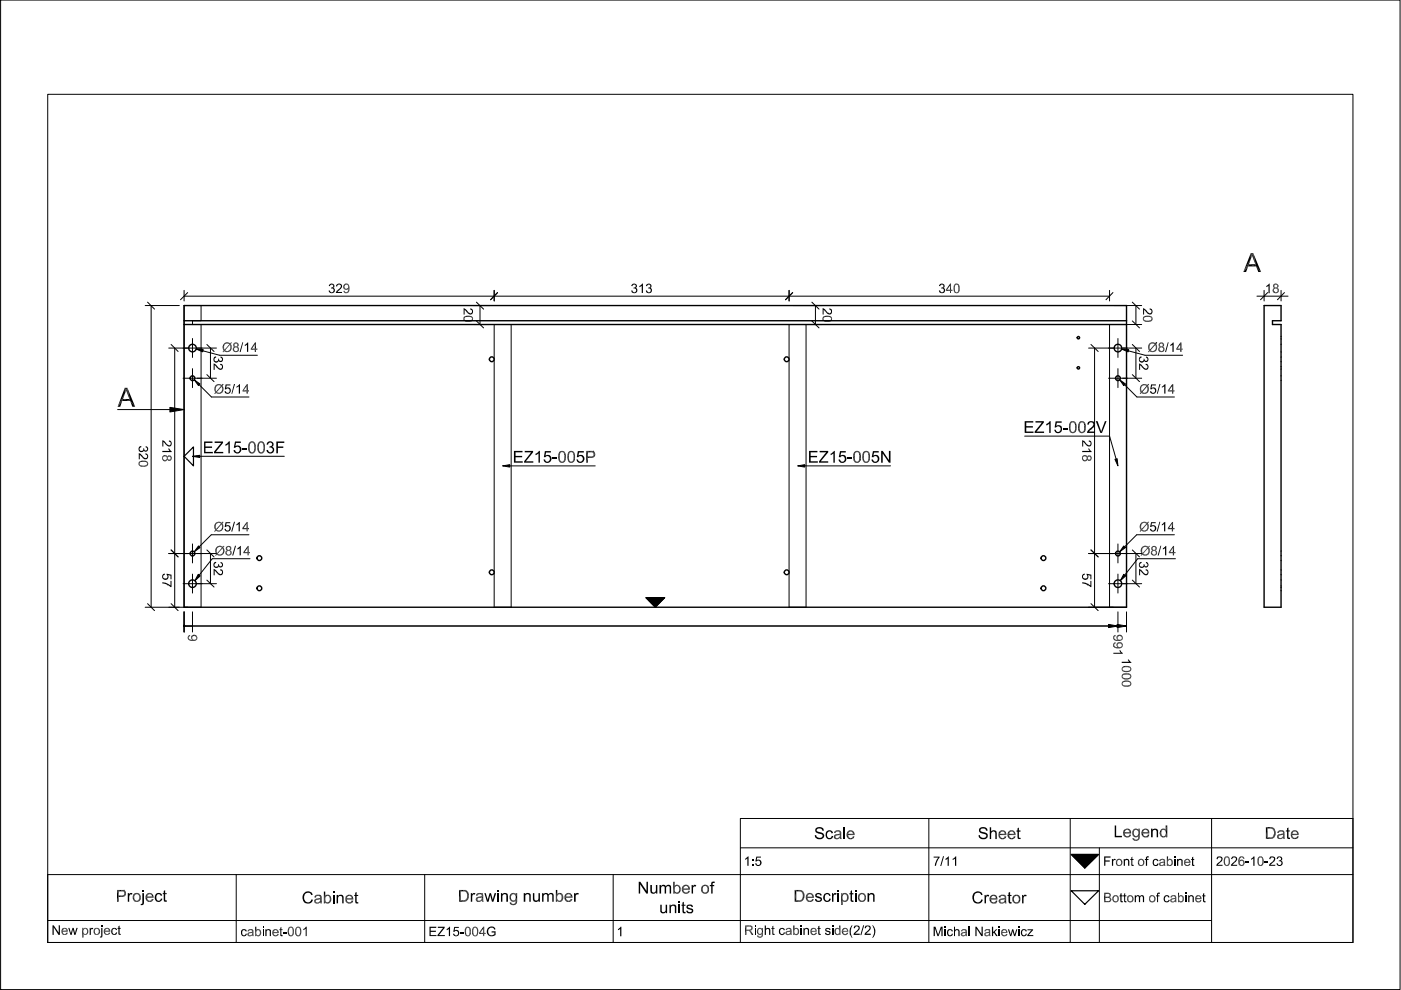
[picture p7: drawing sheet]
<svg xmlns="http://www.w3.org/2000/svg" width="297mm" height="210mm" viewBox="0 0 297 210" stroke-linecap="round" stroke-linejoin="round" font-family="sans-serif">
<g fill="#000">
<path d="M264.8 56l-.2 .5-1 1.2zM264.6 56.5l-.4 1.2h-.6zM265.2 53.7v1.2zM265.2 53.7l.2 .6-.1 .4zM265.2 53.7l.2 .6zM265.2 54.9l-.4 1.1-1.2 1.7zM265.2 53.7v1.2l-1.6 2.8zM265.2 53.7h.5l-.3 .4zM265.7 53.7l-.2 .5zM265.7 53.7l-.1 1-.1-.5zM265.7 53.7v1.2zM265.7 53.7l.6 2.8z"/>
<path d="M265.7 53.7l1.7 4-1.1-1.2zM264.8 56l1.5 .5h-1.7zM264.8 56h1.3l.2 .5zM266.3 56.5l1.1 1.2h-.6zM45.3 77.1l.7 .5a.77 .77 0 0 0 .9 .5l.1-.1a.38 .38 0 0 0 0-.4 .38 .38 0 0 0-.3-.2v-.3a.65 .65 0 0 1 .6 .7 .65 .65 0 0 1-.6 .6 .65 .65 0 0 1-.7-.5l-.5-.5v1h-.2zM45.4 75.7l.4-.1v.2a.41 .41 0 0 0-.4 .5 .41 .41 0 0 0 .6 .3 .41 .41 0 0 0 .2-.6l.2 .1a.34 .34 0 0 0 .3 .4 .34 .34 0 0 0 .4-.3 .34 .34 0 0 0-.4-.4l.1-.2a.57 .57 0 0 1 .5 .8 .57 .57 0 0 1-.9 .1 .62 .62 0 0 1-1 .3 .62 .62 0 0 1-.1-1zM47.3 73.2l-.1 .4zM47.3 73.1l-.1 .5zM47.3 73.1h.3l-.4 .5zM47.6 73.1l-.1 .3-.3 .2zM47.2 73.6h.3zM47.2 73.7l.3-.1z"/>
<path d="M47.2 73.7h.3l-.3 .2zM47.2 73.9l.3-.2zM47.2 74l.3-.1zM47.3 74.1l.2-.2zM47.3 74.1l.2-.1-.1 .2zM47.5 74l-.1 .2zM47.2 73.6l.3-.2v.2zM47.2 74l.3-.2zM47.2 73.9l.3-.1zM47.2 74.6l.3-.2-.2 .3zM47.4 74.3l.1 .1-.3 .2zM47.6 74.1l.1 .2-.2 .1z"/>
<path d="M47.6 72.8l.1-.1 .1 .2zM47.6 72.8l.2 .1-.1 .1zM47.6 74.1l-.1 .3zM47.6 74.1l-.1 .3-.1-.1zM47.4 74.2l.2-.1zM47.5 74.4l.2-.1-.1 .2zM47.7 74.3l-.1 .2zM48.6 73l.1 .1-1.1 1zM47.6 74.1l1.1-1-1 1.2zM47.3 73.1l.4-.1zM47.4 73h.3l-.4 .1zM47.6 72.8l.1 .2h-.3z"/>
<path d="M47.8 74.3v.3l-.2-.1zM47.8 74.3l.1 .1-.1 .2zM47.9 74.4l-.1 .2zM47.9 74.4v.2zM47.7 72.7l.3 .1-.2 .1zM47.7 72.7l.3 .1zM47.8 72.7l.2-.1v.2zM48 72.6h.2l-.2 .2zM48.1 74.4l.1 .2zM48 74.4l.1 .2h-.2zM48 74.4l.1 .2zM48.2 72.6v.2h-.2z"/>
<path d="M48.2 74.4h.1l-.1 .2zM48.2 72.6v.2zM48.3 72.6l.2 .1zM48.3 72.6l.2 .1-.2 .1zM48.3 72.6v.2h-.1zM48.3 74.4l.3-.1v.2zM48.3 74.4l.3 .1zM48.3 74.4l.3 .2h-.3zM48.3 74.4v.2h-.1zM48.5 72.7l-.1 .2zM48.6 72.7h.1l-.1 .3zM48.6 72.7v.3l-.2-.1z"/>
<path d="M49 72.6l.1 .1-.5 .3zM48.6 73l.5-.3-.4 .4zM48.6 74.2l.2-.1 .2 .1zM48.6 74.2h.4l-.1 .1zM48.6 74.2l.3 .1-.1 .2zM48.7 72.7l-.1 .3zM49.1 72.7l-.4 .4zM48.8 72.8l.2-.2-.4 .4zM48.6 74.3l.2 .2h-.2zM48.6 74.3v-.1l.2 .3zM48.7 73.1l.2-.1-.1 .3zM48.9 73l-.1 .3z"/>
<path d="M49 73l.1 .2-.3 .1zM48.8 73.3l.3-.1zM48.9 73.6h.2l-.2 .2zM48.8 73.3h.3l-.2 .2zM49.1 73.3l-.2 .2zM48.9 73.5l.2-.2v.2zM48.9 73.5h.2v.1zM49.1 73.6v.5zM49.1 73.6l-.1 .6zM49.1 73.6l-.1 .6-.2-.1zM48.9 73.8l.2-.2-.3 .5zM48.9 73.5l.2 .1h-.2z"/>
<path d="M49.4 74.1h.2zM49.4 73.7l.3 .1zM49.4 73.1l.3 .1zM49.5 72.8l-.1 .3zM49.6 72.8l.1 .2-.3 .1zM49.4 73.1l.3-.1zM49.7 74.2l-.2 .3zM49.4 74.2l.1 .3zM49.4 74.1l.1 .4zM49.4 74.1h.2l-.1 .4zM49.6 74.1l-.1 .4zM49.5 73.7l.2 .1z"/>
<path d="M49.5 73.7h.3zM49.5 73.7l.2-.2zM49.5 73.7l.4-.1zM49.4 74.1l.2-.1zM49.6 72.8l.2 .1zM49.6 72.8l.3-.2zM49.6 72.8l.4-.2zM49.6 72.8l.4-.2v.2zM49.6 72.8h.4zM49.7 74.3l-.2 .2zM49.4 74.1l.3-.3zM49.4 74l.3-.2z"/>
<path d="M49.4 73.8h.3l-.3 .2zM49.8 73.4l-.1 .1zM49.5 73.4l.2 .1zM49.5 73.4l.2-.1v.2zM49.7 73.3v.2zM49.7 73.2l-.2 .2zM49.5 73.3l.2-.1zM49.4 73.2h.3l-.2 .1zM49.4 73.1h.3zM49.7 73.5l.3 .1zM49.7 73.5h.6zM49.7 73.5l.4 .1z"/>
<path d="M49.7 73.5h.3zM49.7 73.5l.1-.1zM49.8 73.4l.2 .1h-.3zM49.6 72.8l.1 .2zM49.8 74.4l.1 .2zM49.5 74.5l.4 .1zM49.5 74.5l.2-.2 .2 .3zM49.7 74.3l.2 .3zM50 74.4v.2zM49.9 74.4l.1 .2h-.1zM49.9 74.4l.1 .2zM50 72.6l.4 .1z"/>
<path d="M50 72.6l.5 .2zM50 72.6l.5 .2-.3 .1zM50 72.6l.2 .3zM50 72.6v.2zM50 72.6l.1 .2zM50.2 74.4l.3 .1zM50.3 73.3l.2 .1zM50.2 73.4h.3zM50.3 73.5l-.1 .2zM50.1 73.6l.2-.1-.1 .2zM50 73.5h.3zM50.3 73.1h.3z"/>
<path d="M50.5 72.8l-.2 .3zM50.5 72.8l.1 .2-.3 .1zM50.2 73.7l.2-.1zM50.4 73.6l.2 .1zM50.4 73.6l.2 .1-.2 .1zM50.4 73.6v.2zM50.4 74.1h.3zM50.4 73.8l.2-.1-.2 .3zM50.6 73.7l-.2 .3zM50.4 74l.2-.2 .1 .2zM50.4 74l.3 .1zM50.2 72.9l.3-.1z"/>
<path d="M50.2 74.6l.3-.1zM50 74.6l.5-.1zM50.1 74.4l.4 .1-.5 .1zM50.1 74.4l.4 .1zM50.4 74.3l.1 .2zM50.3 73.5l.2-.1zM50.1 73.5l.4-.1zM50.6 73.1l-.1 .2zM50.6 73.1l-.1 .3zM50.3 73.3l.3-.2-.1 .3zM50.3 73.2l.3-.1zM50.7 74.1l-.1 .3z"/>
<path d="M50.7 74.1l-.2 .4zM50.4 74.3l.3-.2-.2 .4zM50.4 74.1h.3l-.3 .2zM51.4 72.6h.2l-.6 2h-.2zM51.9 73.1l.7-.5v2h-.2v-1.5l-.5 .3zM53.2 73.9h.2l-.2 .2zM54.1 72.6l-.1 .4-.8 .9zM54 73l-.6 .9h-.2zM53.4 73.9h.6v.2zM53.2 74.1l.2-.2 .6 .2zM54.1 72.6l-.1 1.3zM54.1 72.6h.2l-.3 1.3z"/>
<path d="M54.3 72.6v1.3h-.3zM54 73.9l.3 .2h-.3zM54.3 73.9h.3v.2zM54.3 73.9l.3 .2h-.3zM54 73.9h.3v.2zM54.3 74.1v.5h-.3zM54 74.1h.3l-.3 .5zM69.8 60.3a.54 .54 0 0 1 .9-.1 .54 .54 0 0 1-.1 .9 .63 .63 0 0 1 .2 .9 .63 .63 0 0 1-1-.1l-.1-.3h.2a.39 .39 0 0 0 .5 .3 .39 .39 0 0 0 .3-.4 .39 .39 0 0 0-.5-.3v-.2a.36 .36 0 0 0 .4-.3 .36 .36 0 0 0-.3-.4 .36 .36 0 0 0-.4 .4l-.2-.1zM71.4 60.3a.66 .66 0 0 1 1 .1 .66 .66 0 0 1-.3 1l-.6 .5h1v.2h-1.3l.5-.7a.7 .7 0 0 0 .5-1 .41 .41 0 0 0-.5 0 .41 .41 0 0 0-.2 .3h-.3zM72.9 60.4l-.1 .4zM73 60.3l-.2 .5zM73 60.3l.1 .3-.3 .2z"/>
<path d="M72.8 60.8l.3-.2zM72.8 60.8l.2 .1zM72.8 61.7h.3zM72.8 61l.1 .3zM72.8 60.8l.1 .5zM72.8 60.8l.2 .1-.1 .4zM73 60.9l.1 .2-.2 .2zM72.9 61.3l.3-.1zM73.1 60.2l.2-.1-.3 .2zM73 60.3l.4-.2zM73 60.3l.4-.2v.2zM73 60.3h.4z"/>
<path d="M73 60.3l.1 .3zM73 62l.2-.1zM73.2 61.9l-.2 .1zM72.8 60.8l.2-.1zM73.1 61.7l-.1 .3zM72.9 61.8l.2-.1-.2 .3zM73.1 61.1l-.2 .2zM73.2 61.2h.2v.2zM73.2 61.2l.2 .2zM73.2 61.2v.2h-.1zM72.9 61.3l.3-.1-.1 .2zM73 60.3l.2 .1v.1z"/>
<path d="M73.3 62l.1 .2zM73.1 62.1l.3 .1zM73 62l.4 .2zM73 62l.2-.1 .2 .3zM73.2 61.9l.2 .3zM73.4 62v.2zM73.4 60.1l.3 .1zM73.4 60.1l.4 .2zM73.4 60.1l.4 .2-.1 .1zM73.4 60.1l.3 .3zM73.4 60.1v.2zM73.4 61.2l.3 .2z"/>
<path d="M73.4 61.2l.2 .2h-.2zM73.4 61.2v.2zM73.4 60.1l.1 .2zM73.6 61.9l.2 .1zM73.7 61.2l.1-.1zM73.7 61.2l.1-.1 .1 .1zM73.7 61.2h.2zM73.7 60.4l.1-.1zM73.8 60.3l-.1 .2zM73.8 61.6l.2 .1h-.3zM73.5 61.9l.3 .1zM73.5 62.2l.3-.2z"/>
<path d="M73.4 62.2l.4-.2zM73.4 62h.4l-.4 .2zM73.4 62h.4zM73.7 61.4l.1-.1zM73.5 61.2l.3 .1-.1 .1zM73.5 61.2l.3 .1zM73.8 60.8l.2-.2zM74 60.6l.1 .3h-.3zM73.9 60.3l-.2 .2zM73.9 60.3l.1 .3zM73.9 60.3l.1 .3-.2 .1zM73.9 60.3l-.1 .4z"/>
<path d="M73.8 61.1h.3l-.2 .1zM73.9 61.2l.2-.1v.2zM74 60.6l-.2 .2zM73.8 60.7l.2-.1-.2 .2zM73.7 61.7h.3zM73.7 61.8l.3-.1zM74 61.7l-.1 .3zM74 61.7l-.2 .3zM73.6 61.9l.4-.2-.2 .3zM73.7 61.8l.3-.1-.4 .2zM73.8 61.5l.2 .1zM73.8 61.6l.2 .1z"/>
<path d="M73.8 61.6h.2zM73.9 61.2l.2 .1zM73.8 61.5l.3-.2-.1 .3zM73.9 61.3h.2l-.3 .2zM73.8 61.1l.3-.2v.2zM73.8 60.9h.3l-.3 .2zM98.3 67.2v.4zM98.3 67.2l.2-.1-.2 .5zM98.5 67.1l.1 .3-.3 .2zM98.3 67.6l.3-.2zM98.3 67.6l.2 .1zM98.4 68l.2-.2z"/>
<path d="M98.6 67.8l-.2 .2zM98.5 67.1l.5-.2zM98.5 67.1l.5-.2v.3zM98.5 67.1l.5 .1zM98.3 67.6l.2-.1zM98.5 67.1l.1 .3zM98.5 67.7l.1 .1-.2 .2zM98.5 67.7l-.1 .3zM98.3 67.7h.2l-.2 .2zM98.3 67.6l.2 .1h-.2zM98.3 65.3l.7 .5a.75 .75 0 0 0 .9 .6l.1-.1a.42 .42 0 0 0-.3-.7v-.2a.67 .67 0 0 1 .5 1.1 .67 .67 0 0 1-1.2-.3l-.5-.5v1h-.2zM98.6 67.9l.1 .3z"/>
<path d="M98.4 68l.2-.1v.2zM98.5 67.1l.2 .1zM99 66.9h.3v.3zM99 66.9l.3 .3h-.3zM99 68h.3v.3zM99 68l.3 .3h-.2zM98.7 68.2l.4 .1zM98.7 67.9l.4 .4-.4-.1zM98.7 67.9l.3 .1 .1 .3zM99.3 68h.2l-.1 .3zM99.3 68l.1 .3h-.1zM99.4 66.9l.4 .1z"/>
<path d="M99.4 66.9l.4 .1 .1 .2zM99.4 66.9l.5 .3h-.4zM99.5 68l.3-.1-.1 .3zM99.5 68l.2 .2zM99.5 68l.2 .2-.3 .1zM99.3 66.9l.2 .3h-.2zM99.3 66.9h.1l.1 .3zM99.8 67.9l.2 .2zM99.8 67.9l.2 .2-.2 .1zM99.8 67.9l-.1 .3zM99.9 67.9h.3zM99.9 67.9h.3l-.1 .1z"/>
<path d="M99.9 67.9l.2 .1zM99.8 67l.1 .3zM99.8 67h.1v.3zM99.9 67l.2 .2-.2 .1zM100.1 67.6h.2zM100 67.4l.2-.2-.1 .3zM100.2 67.2l-.1 .3zM100.2 67.3l.1 .2h-.2zM100.1 67.5l.2 .1zM100.1 67.2l-.1 .2zM100.1 67.2l-.2 .1zM100.3 67.6l-.1 .2z"/>
<path d="M100.3 67.6l-.1 .3zM100 67.8l.3-.2-.1 .3zM100.1 67.7l.2-.1-.3 .2zM134 60.3a.54 .54 0 0 1 .8-.1 .54 .54 0 0 1-.1 .9 .63 .63 0 0 1 .1 1.1 .63 .63 0 0 1-1-.6h.3a.41 .41 0 0 0 .4 .4 .41 .41 0 0 0 .4-.5 .41 .41 0 0 0-.6-.3v-.2a.35 .35 0 0 0 .5-.3 .35 .35 0 0 0-.3-.4 .35 .35 0 0 0-.4 .4l-.2-.1zM135.6 60.6l.7-.5v2h-.2v-1.5l-.5 .3zM137.1 60.3a.55 .55 0 0 1 .8-.1 .55 .55 0 0 1 0 .9 .62 .62 0 0 1 0 1 .62 .62 0 0 1-1-.5h.3a.41 .41 0 0 0 .4 .4 .41 .41 0 0 0 .4-.5 .41 .41 0 0 0-.6-.3l.1-.2a.34 .34 0 0 0 .4-.3 .34 .34 0 0 0-.4-.4 .34 .34 0 0 0-.3 .4l-.3-.1zM174.5 67.2l-.1 .4zM174.5 67.2l.1-.1-.2 .5zM174.6 67.1l.1 .3-.3 .2zM174.4 67.6l.3-.2zM174.4 67.6l.2 .1zM174.5 68l.2-.2z"/>
<path d="M174.7 67.8l-.2 .2zM174.6 67.1l.5-.2zM174.6 67.1l.5-.2v.3zM174.6 67.1l.5 .1zM174.4 67.6l.2-.1zM174.6 67.1l.2 .2-.1 .1zM174.6 67.7l.1 .1-.2 .2zM174.6 67.7l-.1 .3zM174.4 67.7h.2l-.2 .2zM174.4 67.6l.2 .1h-.2zM174.4 65.3l.7 .5a.75 .75 0 0 0 1 .6v-.1a.42 .42 0 0 0-.3-.7l.1-.2a.65 .65 0 0 1 .5 .9 .65 .65 0 0 1-1.1 .1l-.7-.7v1h-.2zM174.8 67.9v.3z"/>
<path d="M174.8 67.9v.3l-.1-.1zM174.5 68l.3-.1-.1 .2zM174.6 67.1l.2 .1zM175.1 66.9h.3v.3zM175.1 66.9l.3 .3h-.3zM175.1 68h.3v.3zM175.1 68l.3 .3h-.2zM174.8 68.2l.4 .1zM174.8 67.9l.4 .4-.4-.1zM174.8 67.9l.3 .1 .1 .3zM175.4 68h.2v.3zM175.4 68l.2 .3h-.2z"/>
<path d="M175.6 66.9l.4 .1zM175.6 66.9l.4 .1v.2zM175.6 66.9l.4 .3h-.4zM175.6 68l.4-.1-.1 .3zM175.6 68l.3 .2zM175.6 68l.2 .2-.2 .1zM175.4 66.9l.2 .3h-.2zM175.4 66.9h.2v.3zM176 67.9l.1 .2zM176 67.9l.1 .2-.2 .1zM176 67.9l-.1 .3zM176.1 67.9h.3z"/>
<path d="M176.1 67.9h.2l-.1 .1zM176.1 67.9l.1 .1zM176 67l.1 .3zM176.1 67l.1 .2-.1 .1zM176.2 67.6h.2zM176.1 67.4l.2-.2-.1 .3zM176.3 67.2l-.1 .3zM176.4 67.3v.2h-.2zM176.2 67.5l.2 .1zM176.2 67.2h.1l-.2 .2zM176.2 67.2l-.1 .1zM176.4 67.6v.2z"/>
<path d="M176.4 67.6v.3zM176.1 67.8l.3-.2v.3zM176.2 67.7l.2-.1-.3 .2zM199.2 60.3a.54 .54 0 0 1 .9-.1 .54 .54 0 0 1-.1 .9 .63 .63 0 0 1 0 1.1 .63 .63 0 0 1-.9-.6h.2a.41 .41 0 0 0 .5 .4 .41 .41 0 0 0 .3-.5 .41 .41 0 0 0-.5-.3v-.2a.35 .35 0 0 0 .4-.3 .35 .35 0 0 0-.3-.4 .35 .35 0 0 0-.4 .4l-.2-.1zM200.5 61.4h.3l-.3 .3zM201.5 60.1l-.1 .5-.9 .8zM201.4 60.6l-.6 .8h-.3zM200.8 61.4h.6v.3zM200.5 61.7l.3-.3 .6 .3zM201.5 60.1l-.1 1.3zM201.5 60.1h.1l-.2 1.3zM201.6 60.1v1.3h-.2z"/>
<path d="M201.4 61.4l.2 .3h-.2zM201.6 61.4h.3v.3zM201.6 61.4l.3 .3h-.3zM201.4 61.4h.2v.3zM201.6 61.7v.4h-.2zM201.4 61.7h.2l-.2 .4zM202.2 61.1h.2l-.2 .3zM202.4 61.1v.3h-.2zM202.2 60.6v.4zM202.2 60.6h.3l-.3 .4zM202.5 60.6l-.1 .3-.2 .1zM202.2 61.4l.2 .5z"/>
<path d="M202.2 61.4h.2v.5zM202.4 61.4v.5zM202.4 61.9h.2zM202.4 60.3l.2 .1zM202.2 61.1l.2-.2v.2zM202.2 61l.2-.1-.2 .2zM202.5 61.7l-.1 .2zM202.2 60.6l.4-.1zM202.3 60.5h.3l-.4 .1zM202.4 60.3l.2 .2h-.3zM202.7 62l.1 .2zM202.5 60.3h.2l-.1 .1z"/>
<path d="M202.5 60.2l.2 .1zM202.5 60.2l.2-.1v.2zM202.7 60.1h.1l-.1 .2zM202.4 62.1l.4 .1zM202.4 61.9l.4 .3zM202.4 61.9h.2l.2 .3zM202.6 61.9l.2 .3zM202.8 62v.2zM202.8 60.1l.2 .1zM202.8 60.1l.3 .1zM202.8 60.1l.3 .1-.1 .2zM202.8 60.1l.2 .3z"/>
<path d="M202.8 60.1l-.1 .2zM202.9 62l.1-.1 .2 .2zM202.9 62l.3 .1zM202.9 62l.2 .1-.2 .1zM202.9 62v.2h-.1zM202.8 60.1l.1 .2zM203.2 61.7h.2zM203.1 61.8l.3-.1zM203.1 61.8h.3l-.2 .2zM203.1 60.2v.3zM203.2 60.2l.1 .1-.2 .2zM203.1 60.5l.2-.2z"/>
<path d="M203.1 60.5l.2-.1zM203.3 60.4l-.1 .2zM203.2 60.6l.1-.2 .1 .2zM203.2 60.6l.2 .1zM203.2 61.1h.3l-.3 .3zM203.5 61.1v.2l-.3 .1zM203.2 60.9l.3 .1-.3 .1zM203.2 61.1l.3-.1v.1zM203.2 60.6l.2 .1-.2 .2zM203.2 60.9l.2-.2zM203.2 60.9l.3-.1v.2zM203 61.9l.2 .2z"/>
<path d="M203 61.9l.1-.1 .1 .2zM203.5 61.3l-.1 .4zM203.5 61.3l-.1 .4h-.2zM203.2 61.4l.3-.1-.3 .4zM241.6 77.1l.6 .5a.77 .77 0 0 0 1 .5v-.1a.38 .38 0 0 0 .1-.4 .38 .38 0 0 0-.4-.2v-.3a.65 .65 0 0 1 .6 .7 .65 .65 0 0 1-.5 .6 .65 .65 0 0 1-.8-.5l-.5-.5v1h-.2zM241.6 75.7l.4-.1 .1 .2a.41 .41 0 0 0-.4 .5 .41 .41 0 0 0 .5 .3 .41 .41 0 0 0 .2-.6l.3 .1a.34 .34 0 0 0 .2 .4 .34 .34 0 0 0 .4-.3 .34 .34 0 0 0-.3-.4v-.2a.56 .56 0 0 1 .5 .8 .56 .56 0 0 1-.9 .1 .62 .62 0 0 1-1 .3 .62 .62 0 0 1 0-1zM242.4 67.2l-.1 .4zM242.4 67.2l.1-.1-.2 .5zM242.5 67.1l.1 .3-.3 .2zM242.3 67.6l.3-.2zM242.3 67.6l.2 .1zM242.4 68l.2-.2z"/>
<path d="M242.6 67.8l-.1 .2zM242.5 67.1l.5-.2zM242.5 67.1l.5-.2 .1 .3zM242.5 67.1l.6 .1zM242.3 67.6l.2-.1zM242.5 67.1l.1 .3zM242.5 67.7l.1 .1-.2 .2zM242.5 67.7l-.1 .3zM242.3 67.7h.2l-.1 .2zM242.3 67.6l.2 .1h-.2zM242.4 65.3l.7 .5a.75 .75 0 0 0 .9 .6l.1-.1a.42 .42 0 0 0-.3-.7v-.2a.67 .67 0 0 1 .4 1.1 .67 .67 0 0 1-1.1-.3l-.5-.5v1h-.2zM242.7 67.9l.1 .3z"/>
<path d="M242.5 68l.2-.1v.2zM242.5 67.1l.2 .1zM243 66.9h.3v.3zM243 66.9l.3 .3h-.2zM243.1 68h.2v.3zM243.1 68l.2 .3h-.1zM242.8 68.2l.4 .1zM242.7 67.9l.5 .4-.4-.1zM242.7 67.9l.4 .1 .1 .3zM243.3 68h.3l-.1 .3zM243.3 68l.2 .3h-.2zM243.5 73.2l-.1 .4z"/>
<path d="M243.5 73.1l-.1 .5zM243.5 73.1h.3l-.4 .5zM243.8 73.1l-.1 .3-.3 .2zM243.4 73.6h.3zM243.4 73.7l.3-.1zM243.4 73.7h.3l-.2 .2zM243.5 73.9l.2-.2zM243.5 66.9l.4 .1zM243.5 66.9l.4 .1v.2zM243.5 66.9l.4 .3h-.3zM243.5 74l.2-.1zM243.5 74.1l.2-.2z"/>
<path d="M243.6 68l.3-.1-.1 .3zM243.6 68l.2 .2zM243.6 68l.1 .2-.2 .1zM243.3 66.9l.3 .3h-.3zM243.3 66.9h.2l.1 .3zM243.5 74.1l.3-.1-.2 .2zM243.8 74l-.2 .2zM243.4 73.6l.3-.2v.2zM243.5 74l.2-.2zM243.5 73.9l.2-.1zM243.4 74.6l.4-.2-.3 .3zM243.6 74.3l.2 .1-.4 .2z"/>
<path d="M243.8 74.1l.1 .2-.1 .1zM243.8 72.8l.1-.1 .1 .2zM243.8 72.8l.2 .1-.1 .1zM243.8 74.1v.3zM243.8 74.1v.3l-.2-.1zM243.6 74.2l.2-.1zM244.8 73l.1 .1-1.1 1zM243.8 74.1l1.1-1-1 1.2zM243.8 74.4l.1-.1-.1 .2zM243.9 74.3l-.1 .2zM243.9 67.9l.2 .2zM243.9 67.9l.2 .2-.2 .1z"/>
<path d="M243.9 67.9l-.1 .3zM243.5 73.1l.4-.1zM243.6 73h.3l-.4 .1zM243.6 73l.2-.2 .1 .2zM244 67.9h.3zM244 67.9h.3l-.1 .1zM244 67.9l.2 .1zM244 74.3v.3l-.2-.1zM244 74.3l.1 .1-.1 .2zM243.9 67l.1 .3zM243.9 67h.1v.3zM244 67l.2 .2-.2 .1z"/>
<path d="M244.1 74.4v.2zM244.1 74.4l-.1 .2zM244.1 67.6h.2zM244.1 67.4l.1-.2-.1 .3zM244.2 67.2l-.1 .3zM244.3 67.3v.2h-.2zM244.1 67.5l.2 .1zM244.2 67.2l-.1 .2zM244.2 67.2l-.2 .1zM243.9 72.7l.3 .1-.2 .1zM243.9 72.7l.3 .1zM244 72.7l.3-.1-.1 .2z"/>
<path d="M244.3 72.6h.1l-.2 .2zM244.3 74.4l.1 .2zM244.2 74.4l.1 .2h-.2zM244.2 74.4l.1 .2zM244.3 67.6v.2zM244.3 67.6v.3zM244.1 67.8l.2-.2v.3zM244.1 67.7l.2-.1-.2 .2zM244.4 72.6v.2h-.2zM244.4 74.4h.1l-.1 .2zM244.4 72.6v.2zM244.5 72.6l.2 .1z"/>
<path d="M244.5 72.6l.2 .1-.1 .1zM244.5 72.6l.1 .2h-.2zM244.5 74.4l.3-.1 .1 .2zM244.5 74.4l.4 .1-.2 .1zM244.5 74.4l.2 .2h-.2zM244.5 74.4v.2h-.1zM244.7 72.7l-.1 .2zM244.8 72.7h.1l-.1 .3zM244.8 72.7v.3l-.2-.1zM245.2 72.6l.2 .1-.6 .3zM244.8 73l.6-.3-.5 .4zM244.9 74.2l.1-.1 .2 .1z"/>
<path d="M244.9 74.2h.3v.1zM244.9 74.2l.3 .1-.2 .2zM244.9 72.7l.1 .1-.2 .2zM244.9 72.7l-.1 .3zM245.4 72.7l-.5 .4zM245.2 72.6l-.4 .4zM244.8 74.3l.2 .2h-.1zM244.8 74.3l.1-.1 .1 .3zM244.9 73.1l.2-.1-.1 .3zM245.1 73h.1l-.2 .3zM245 73.3l.2-.3v.2zM245 73.3h.3z"/>
<path d="M245.1 73.6h.2l-.2 .2zM245 73.3h.3l-.2 .2zM245.3 73.3l-.2 .2zM245.1 73.5l.2-.2v.2zM245.1 73.5h.2v.1zM245.3 73.6v.5zM245.3 73.6l-.1 .6zM245.3 73.6l-.1 .6-.2-.1zM245.1 73.8l.2-.2-.3 .5zM245.1 73.5l.2 .1h-.2zM245.6 74.1h.2zM245.7 73.7l.2 .1z"/>
<path d="M245.7 73.1l.2 .1zM245.7 72.8v.3zM245.8 72.8l.2 .2-.3 .1zM245.7 73.1l.3-.1zM245.9 74.2l-.2 .3zM245.6 74.2l.1 .3zM245.6 74.1l.1 .4zM245.6 74.1h.2l-.1 .4zM245.8 74.1l-.1 .4zM245.7 73.7l.3 .1zM245.7 73.7h.3zM245.7 73.7l.3-.2z"/>
<path d="M245.7 73.7l.4-.1zM245.6 74.1l.2-.1zM245.8 72.8l.2 .1zM245.9 72.7l.2-.1zM245.8 72.8l.4-.2zM245.8 72.8l.4-.2v.2zM245.8 72.8h.4zM245.9 74.3l-.2 .2zM245.6 74.1l.3-.3zM245.6 74l.3-.2zM245.6 73.8h.3l-.3 .2zM245.9 73.5l.1-.1z"/>
<path d="M245.7 73.4l.2 .1zM245.7 73.4l.3-.1-.1 .2zM246 73.3l-.1 .2zM245.9 73.2l-.2 .2zM245.7 73.3l.2-.1zM245.7 73.2h.2l-.2 .1zM245.7 73.1h.2zM246 73.5l.2 .1zM246 73.5h.5zM246 73.5l.3 .1zM246 73.5h.3zM246 73.4l.2 .1h-.2z"/>
<path d="M245.8 72.8l.2 .2zM246 74.4l.1 .2zM245.7 74.5l.4 .1zM245.7 74.5l.2-.2 .2 .3zM245.9 74.3l.2 .3zM246.2 74.4l.1 .2zM246.2 72.6l.4 .1zM246.2 72.6l.4 .2zM246.2 72.6l.4 .2-.2 .1zM246.2 72.6l.2 .3zM246.2 72.6v.2zM246.1 74.4l.2 .2h-.2z"/>
<path d="M246.1 74.4l.2 .2zM246.3 74.4v.2zM246.2 72.6l.1 .2zM246.5 74.4l.2 .1zM246.5 73.3l.2 .1zM246.5 73.4h.2zM246.5 73.5v.2zM246.3 73.6l.2-.1v.2zM246.3 73.5h.2zM246.5 73.1h.3zM246.6 72.8l-.1 .3zM246.7 72.8l.1 .2-.3 .1z"/>
<path d="M246.6 73.6l-.1 .2zM246.6 73.6l.2 .1zM246.6 73.6l.2 .1-.2 .1zM246.6 73.6v.2zM246.6 74.1h.3zM246.6 73.8l.2-.1-.2 .3zM246.8 73.7l-.2 .3zM246.6 74l.2-.2 .1 .2zM246.6 74l.3 .1zM246.4 72.9l.2-.1zM246.5 72.9l.1-.1zM246.4 74.6l.3-.1z"/>
<path d="M246.3 74.6l.4-.1zM246.3 74.4l.4 .1-.4 .1zM246.3 74.4l.4 .1zM246.5 74.4l.1-.1 .1 .2zM246.4 73.4h.3zM246.5 73.5l.2-.1zM246.3 73.5l.4-.1zM246.8 73.1v.2zM246.8 73.1l-.1 .3zM246.5 73.3l.3-.2-.1 .3zM246.5 73.2l.3-.1zM246.9 74.1l-.1 .3z"/>
<path d="M246.9 74.1l-.2 .4zM246.6 74.3l.3-.2-.2 .4zM246.6 74.1h.3l-.3 .2zM247.6 72.6h.2l-.6 2h-.2zM248.1 73.1l.7-.5v2h-.2v-1.5l-.5 .3zM249.4 73.9h.2l-.2 .2zM250.3 72.6l-.1 .4-.8 .9zM250.2 73l-.6 .9h-.2zM249.6 73.9h.6v.2zM249.4 74.1l.2-.2 .6 .2zM250.3 72.6l-.1 1.3zM250.3 72.6h.2l-.3 1.3z"/>
<path d="M250.5 72.6v1.3h-.3zM250.2 73.9l.3 .2h-.3zM250.5 73.9h.2v.2zM250.5 73.9l.2 .2h-.2zM250.2 73.9h.3v.2zM250.5 74.1v.5h-.3zM250.2 74.1h.3l-.3 .5zM268.5 60.6l.7-.5v2.1h-.3v-1.6l-.4 .3zM269.8 61.6h.3zM270 61.2l.1 .1zM269.9 60.6l.3 .1zM270 60.3l-.1 .3z"/>
<path d="M270 60.3l.2 .2-.3 .1zM269.9 60.6l.3-.1zM270 61.2l.2 .1zM270 61.2h.3zM270 61.2l.2-.1zM270 61.2l.4-.1zM270.1 61.7l-.1 .3zM269.8 61.7l.2 .3zM269.8 61.6l.2 .4zM269.8 61.6h.3l-.1 .4zM270.1 61.6l-.1 .4zM270 60.3l.3 .1z"/>
<path d="M270 60.3l.3-.2zM270 60.3l.5-.2zM270 60.3l.5-.2-.1 .2zM270 60.3h.4zM269.8 61.6l.3-.1zM270.1 61.8l-.1 .2zM269.8 61.6l.3-.3zM269.8 61.5l.3-.2zM269.9 61.3h.2l-.3 .2zM269.9 61.2l.2 .1zM270.1 61l.2-.1zM270 60.9l.1 .1z"/>
<path d="M270 60.9l.2-.1-.1 .2zM270.2 60.8l-.1 .2zM270 60.9l.2-.2v.1zM270 60.8l.2-.1zM269.9 60.7h.3l-.2 .1zM269.9 60.6h.3zM270.2 61.1h.3zM270.2 61.1h.6zM270.2 61.1h.4zM270.2 61.1l.3-.1zM270.3 60.9l.1 .1-.2 .1zM270.3 61.9v.3z"/>
<path d="M270.2 61.9l.1 .3zM270 62l.3 .2zM270 62l.2-.2 .1 .4zM270.2 61.8l.1 .4zM270.4 62l.1 .2zM270.3 61.9l.2 .3h-.2zM270.3 61.9l.2 .3zM270.5 62h.1l-.1 .2zM270.5 60.1l.3 .1zM270.5 60.1l.4 .2zM270.5 60.1l.4 .2-.2 .1zM270.5 60.1l.2 .3z"/>
<path d="M270.5 60.1l-.1 .2zM270.5 60.1l.1 .2zM270.7 61.9l.3 .1zM270.7 60.9h.3zM270.8 61.1l-.1 .1zM270.6 61.1h.2l-.1 .1zM270.5 61l.3 .1zM270.8 60.6h.3zM270.9 60.3l-.1 .3zM271 60.4l.1 .2h-.3zM270.7 61.2l.1-.1zM270.8 61.1l.3 .1z"/>
<path d="M270.8 61.1l.3 .1-.3 .2zM270.8 61.1v.3zM270.9 61.6h.2zM270.8 61.4l.3-.2-.2 .3zM271.1 61.2l-.2 .3zM270.9 61.5l.2-.2v.2zM270.9 61.5l.2 .1zM270.7 60.4l.2-.1zM270.7 60.9h.2zM270.8 61.1l.1-.2zM270.6 61l.3-.1-.1 .2zM270.6 61l.3-.1z"/>
<path d="M270.6 62.2l.4-.2zM270.5 62.2l.5-.2zM270.6 62h.4l-.5 .2zM270.6 62h.4zM270.8 61.9l.2 .1zM271.1 60.6l-.1 .2zM271.1 60.6l-.1 .3zM270.8 60.8l.3-.2-.1 .3zM270.8 60.7l.3-.1-.3 .2zM271.1 61.6v.3zM271.1 61.6l-.1 .4zM270.8 61.8l.3-.2-.1 .4z"/>
<path d="M270.9 61.7l.2-.1-.3 .2zM26.1 84.6l-1.2 1.6zM25.9 85l-.4 1.2h-.6zM26.5 82.2v1.2zM26.5 82.2l.2 .7-.1 .3zM26.5 82.2l.2 .4v.3zM26.5 83.4l-.4 1.2-1.2 1.6zM26.5 82.2v1.2l-1.6 2.8zM26.5 82.2h.5l-.3 .4zM27 82.2l-.2 .6zM27 82.2l-.1 1-.1-.4zM27 82.2v1.3z"/>
<path d="M27 82.2l.6 2.8zM27 82.2l1.7 4-1.1-1.2zM26.1 84.6l1.5 .4h-1.7zM26.1 84.6h1.3l.2 .4zM27.6 85l1.1 1.2h-.6zM29.5 97.9l-.1 .4zM29.5 97.9l.1-.1-.2 .5zM29.6 97.8v.3l-.2 .2zM29.4 98.3l.2-.2zM29.4 98.3l.2 .1zM29.6 98.5l-.1 .2zM29.6 98.5l.1 .1-.2 .1z"/>
<path d="M29.6 97.8l.5-.1zM29.6 97.8l.5-.1v.2zM29.6 97.8l.5 .1zM29.4 98.3l.2-.1zM29.6 97.8v.3zM29.6 98.4l-.1 .3zM29.4 98.4h.2l-.2 .2zM29.4 98.3l.2 .1h-.2zM29.4 96.1l.7 .4a.78 .78 0 0 0 1 .5 .41 .41 0 0 0 .1-.4 .41 .41 0 0 0-.4-.2v-.3a.66 .66 0 0 1 .5 1.1 .66 .66 0 0 1-1.2-.2l-.5-.6v1h-.2zM29.7 98.6l.1 .3zM29.5 98.7l.2-.1v.3zM29.6 97.8l.2 .2z"/>
<path d="M29.5 94.8l.4-.3 .1 .3a.41 .41 0 0 0-.4 .5 .41 .41 0 0 0 .5 .3 .41 .41 0 0 0 .3-.5h.2a.35 .35 0 0 0 .2 .4 .35 .35 0 0 0 .4-.3 .35 .35 0 0 0-.3-.4v-.2a.55 .55 0 0 1 .5 .8 .55 .55 0 0 1-.9 .1 .62 .62 0 0 1-1 .2 .62 .62 0 0 1 0-.9zM30.1 97.7h.3v.2zM30.1 97.7l.3 .2h-.3zM30.1 98.7h.3v.2zM30.1 98.7l.3 .2h-.2zM29.8 98.9h.4zM29.8 98.7l.4 .2h-.4zM29.8 98.7h.3l.1 .2zM30.4 98.7h.2l-.1 .2zM30.4 98.7l.1 .2h-.1zM30.6 97.7h.3zM30.6 97.7h.3l.1 .3z"/>
<path d="M30.6 97.7l.4 .3-.4-.1zM30.6 98.7h.3v.2zM30.6 98.7l.3 .2zM30.6 98.7l.2 .2h-.3zM30.4 97.7l.2 .2h-.2zM30.4 97.7h.2v.2zM30.9 98.7l.3 .1zM30.9 98.7l.2 .1-.2 .1zM30.9 98.7v.2zM31 98.6h.3zM31 98.6l.3 .1zM31 98.6l.3 .1-.1 .1z"/>
<path d="M31 98.6l.2 .2zM30.9 97.7l.2 .4zM31.1 97.8l.1 .1-.1 .2zM31.2 98.3h.2zM31.1 98.1l.2-.1-.1 .2zM31.3 98l-.1 .2zM31.4 98v.2h-.2zM31.2 98.2l.2 .1zM31.2 97.9l-.1 .2zM31.4 98.3v.2zM31.4 98.3l-.1 .3zM31.1 98.5l.3-.2-.1 .3z"/>
<path d="M31.2 98.4l.2-.1-.3 .2zM34.4 97h.2l-.2 .1zM34.4 97.1l.2-.1zM34.4 97l.2-.1zM34.5 96.7l-.1 .3zM34.5 96.7l.2 .1-.3 .2zM34.4 97l.3-.2zM34.4 97.1l.1 .1zM34.4 95.6h1.5l-.3-.5h.3l.5 .8h-2zM34.4 97.1h.1zM34.4 97.3l.1 .3zM34.4 97.1l.1 .5z"/>
<path d="M34.4 97.1l.1 .1v.4zM34.5 97.2v.4zM34.7 97.4l-.2 .2zM34.4 93.4l.7 .5a.72 .72 0 0 0 1 .4 .38 .38 0 0 0 .1-.4 .38 .38 0 0 0-.4-.2v-.3a.65 .65 0 0 1 .6 .6 .65 .65 0 0 1-.5 .7 .65 .65 0 0 1-.8-.5l-.5-.5v1h-.2zM34.6 96.6l.4-.1zM34.6 96.6l.4-.1-.1 .2zM34.6 96.6l.3 .1zM34.6 97.4l-.1 .2zM34.7 96.8l.1-.1zM34.5 96.7h.3zM34.9 97.6l.1 .2zM35 96.5l-.1 .2z"/>
<path d="M34.6 97.7l.4 .1zM34.5 97.6l.5 .2zM34.5 97.6l.3-.1 .2 .3zM34.8 97.5l.2 .3zM35 97.6v.2zM35.1 97.6l.1-.1 .1 .2zM35.1 97.6l.2 .1-.1 .1zM35.1 97.6l.1 .2h-.1zM35.1 97.6l-.1 .2zM35 96.5l.1 .2zM35 96.5l.2 .3zM35.1 96.5h.1v.3z"/>
<path d="M35.2 96.5v.3zM35.3 96.6l-.1 .2zM35.3 96.6v.2zM35.3 96.6v.3zM35.3 96.6l.2 .3zM35.3 96.6l.1 .4zM35.3 97.4l.1 .1zM35.4 97.5l-.1 .2zM35.2 97.5h.2l-.1 .2zM35.2 97.5h.2zM35.5 96.9l-.1 .2zM35.5 96.9v.5z"/>
<path d="M35.5 96.9l-.1 .3zM35.4 97.2l.1 .2h-.2zM35.6 97.1l-.1 .3zM35.5 96.9l.1 .2zM35.5 96.8l.1 .2zM35.5 96.9l.1 .1zM35.6 96.7l-.1 .1zM35.6 96.6l.1 .3-.2-.1zM35.5 96.8l.2 .1zM35.6 97.3v.3zM35.5 97.4l.1 .2zM35.6 97.2v.4l-.1-.2z"/>
<path d="M35.6 97.2v.4zM35.6 97.4v.2zM35.6 96.6l.2 .2-.1 .1zM35.6 96.6l.2 .2zM35.7 96.6h.1v.2zM35.8 96.6v.2zM35.8 97.5l.1 .2zM35.9 96.6l-.1 .2zM35.7 97.7h.2zM35.6 97.6l.3 .1zM35.7 97.4l.2 .3-.3-.1zM35.7 97.4l.2 .3z"/>
<path d="M35.9 97.5v.2zM35.9 96.6h.3zM35.9 96.6l.3 .1zM35.9 96.6l.3 .1-.1 .2zM35.9 96.6l.2 .3zM35.9 97.5l.3 .1zM35.9 97.5l.3 .1-.2 .1zM35.9 97.5l.1 .2zM35.9 96.6v.2zM36.1 96.9l.1-.2zM36.2 97.1h.2zM36.1 97.4l.1 .2z"/>
<path d="M36.2 96.7v.3zM36.2 96.7l.2 .3zM36.2 96.7l.2 .4zM36.2 96.7l.2 .4-.2-.1zM36.4 97.1l-.1 .4zM36.4 97.1l-.2 .5zM36.2 97.3l.2-.2-.2 .5zM36.2 97.2l.2-.1-.2 .2zM36.2 97l.2 .1zM43.3 93.6h1.7v.3h-1.4v.8h1.4v.3h-1.4v.8h1.5v.3h-1.8zM45.5 93.6h1.8v.3l-1.5 1.9h1.5v.3h-1.9v-.3l1.5-1.9h-1.4zM45.5 82.1v.4z"/>
<path d="M45.6 81.9l-.1 .6zM45.6 81.9l.2 .1-.3 .5zM45.8 82l-.3 .5zM45.5 82.6h.2l-.2 .1zM45.5 82.7l.2-.1 .1 .1zM45.5 82.5h.2zM45.5 82.6l.2-.1zM45.5 82.8l.3-.1zM45.5 82.9l.3-.2zM45.5 82.9l.3-.1-.2 .3zM45.8 82.8l-.2 .3zM45.5 82.5l.2-.2v.2z"/>
<path d="M45.5 82.7h.3zM45.8 81.6l.1-.1 .1 .3zM45.8 81.6l.2 .2-.1 .1zM45.8 82.9v.4zM45.8 82.9v.4l-.1-.1zM45.8 82.9l-.1 .3zM45.4 83.5l.4-.2-.2 .2zM45.7 83.2l.1 .1-.4 .2zM45.8 83l.2 .1-.2 .2zM46.9 81.8l.1 .2-1.2 1zM45.8 83l1.2-1-1 1.1zM45.8 83.3l.2-.2-.1 .3z"/>
<path d="M46 83.1l-.1 .3zM45.6 81.9h.3zM45.6 81.8l.3 .1h-.3zM45.6 81.8l.2-.2 .1 .3zM46 83.2v.2h-.1zM46 83.2v.2zM46.1 83.2v.3zM45.9 81.5l.4 .2-.3 .1zM45.9 81.5l.4 .2zM46 81.5l.3-.1v.3zM46.3 81.4h.1l-.1 .3zM46.2 83.2l.1 .3h-.2z"/>
<path d="M46.2 83.2l.2 .1-.1 .2zM46.4 83.3v.2zM46.4 83.3v.2h-.1zM46.4 81.4v.3h-.1zM46.4 83.3h.2l-.2 .2zM46.4 81.4l.1 .3zM46.5 81.4l.2 .1zM46.5 81.4l.2 .1-.1 .2zM46.5 81.4l.1 .3h-.1zM46.6 83.3l.2-.1 .1 .2zM46.6 83.3l.3 .1-.1 .1zM46.6 83.3l.2 .2h-.2z"/>
<path d="M46.6 83.3v.2h-.2zM46.7 81.5v.2zM46.8 81.5l.1 .1-.1 .2zM46.8 81.5v.3l-.1-.1zM47.2 81.4l.2 .1-.5 .3zM46.9 81.8l.5-.3-.4 .5zM47 82.9l.2 .1-.3 .1zM46.9 83.1l.3-.1v.2zM46.9 83.1l.3 .1-.2 .1zM46.9 81.6l.1 .1-.1 .1zM46.9 81.6v.2zM46.8 83.2l.2 .1z"/>
<path d="M46.8 83.2l.1-.1 .1 .2zM47.4 81.5l-.4 .5zM47.2 81.4l-.3 .4zM47 82l.2-.2-.2 .3zM47.2 81.8l-.2 .3zM47.2 81.9l.1 .1-.3 .1zM47 82.1h.3zM47.1 82.5h.3l-.3 .1zM47 82.1h.3l-.2 .3zM47.3 82.1l-.2 .3zM47.1 82.4l.2-.2 .1 .2zM47.1 82.4h.3v.1z"/>
<path d="M47.4 82.5l-.1 .4zM47.4 82.5l-.2 .5zM47.4 82.5l-.2 .5-.2-.1zM47.1 82.6l.3-.1-.4 .4zM47.1 82.4l.3 .1h-.3zM47.8 81.5h1.1v.2h-.9v.6a.66 .66 0 0 1 .9 .3 .66 .66 0 0 1-.4 .9 .66 .66 0 0 1-.9-.6h.3a.44 .44 0 0 0 .6 .2 .44 .44 0 0 0 .1-.6 .44 .44 0 0 0-.7 0h-.2zM47.8 94.2l.7-.6h.2v2.5h-.3v-2l-.5 .4zM49.6 81.4h.2l-.6 2.1h-.1zM49.8 93.6h1.3v.3h-1.1l-.1 .7a.84 .84 0 0 1 1.2 .3 .84 .84 0 0 1-.5 1.2 .84 .84 0 0 1-1.1-.7h.3a.56 .56 0 0 0 .8 .4 .56 .56 0 0 0 .2-.8 .56 .56 0 0 0-.8-.2l-.1 .2-.3-.1zM50.1 82l.8-.5v2h-.3v-1.6l-.4 .3zM51.4 82.8h.2l-.2 .2zM52.3 81.5v.4l-.9 .9z"/>
<path d="M52.3 81.9l-.7 .9h-.2zM51.4 95.1h1v.2h-1zM51.6 82.8h.7v.2zM51.4 83l.2-.2 .7 .2zM52.3 81.5v1.3zM52.3 81.5h.2l-.2 1.3zM52.5 81.5v1.3h-.2zM52.3 82.8l.2 .2h-.2zM52.5 82.8h.3v.2zM52.5 82.8l.3 .2h-.3zM52.3 82.8h.2v.2zM52.5 83v.5h-.2z"/>
<path d="M52.3 83h.2l-.2 .5zM52.6 94.9h.3l-.3 .3zM52.9 94.9v.3h-.3zM52.7 94.2l-.1 .4zM52.7 94.2l.3-.1-.4 .5zM53 94.1l-.1 .4-.3 .1zM52.6 95.2l.3 .7zM52.6 95.2h.3v.7zM52.9 95.2l.1 .4-.1 .3zM52.9 95.9l.2-.2zM52.9 93.8l.1-.1 .2 .3zM52.9 93.8l.3 .2h-.1z"/>
<path d="M52.9 94.5v.4h-.3zM52.6 94.6l.3-.1-.3 .4zM53 95.6l.1 .1-.2 .2zM52.7 94.2l.4-.2zM52.7 94h.4l-.4 .2zM52.9 93.8l.2 .2h-.4zM53.3 95.9l.1 .3zM53 93.7l.3 .1-.1 .2zM53 93.7h.1l.2 .1zM53.1 93.7l.2-.1v.2zM53.3 93.6h.1l-.1 .2zM53 96l.4 .2z"/>
<path d="M52.9 95.9l.5 .3zM52.9 95.9l.2-.1 .3 .4zM53.1 95.8l.3 .4zM53.4 95.9h.2l-.2 .3zM53.4 93.6h.3zM53.4 93.6l.4 .1zM53.4 93.6l.4 .1-.1 .3zM53.4 93.6l.3 .4zM53.4 93.6l-.1 .2zM53.6 95.9l.1-.1 .2 .2zM53.6 95.9l.3 .1zM53.6 95.9l.2 .2-.2 .1z"/>
<path d="M53.6 95.9v.3h-.2zM53.4 93.6l.2 .2h-.2zM53.8 95.6h.3l-.3 .1zM53.8 95.7l.3-.1v.1zM53.8 95.7h.3l-.1 .2zM53.8 93.7v.3zM53.8 93.7l.2 .1-.2 .2zM54 93.8l-.2 .2zM53.8 94l.2-.1-.2 .3zM54 93.9l.1 .1-.3 .2zM53.8 94.2l.3-.2v.2zM53.8 94.2l.4 .1z"/>
<path d="M53.9 94.9h.3l-.3 .3zM53.9 95.2l.3-.3v.2zM53.9 94.5l.3 .2-.3 .2zM53.9 94.9l.3-.2v.2zM53.8 94.2l.4 .1-.3 .2zM53.9 94.5l.3-.2zM53.9 94.5l.3-.1v.3zM53.7 95.8l.3 .1-.1 .1zM53.7 95.8l.1-.1 .2 .2zM54.2 95.1l-.1 .5zM54.2 95.1l-.1 .5h-.3zM53.9 95.2l.3-.1-.4 .5z"/>
<path d="M54.6 94.9h.3l-.3 .3zM54.9 94.9v.3h-.3zM54.7 94.2l-.1 .4zM54.7 94.2l.2-.1-.3 .5zM54.9 94.1v.4l-.3 .1zM54.6 95.2l.2 .7zM54.6 95.2h.3l-.1 .7zM54.9 95.2v.4l-.1 .3zM54.8 95.9l.2-.2zM54.8 93.8l.1-.1 .2 .3zM54.8 93.8l.2 .2zM54.9 94.5v.4h-.3z"/>
<path d="M54.6 94.6l.3-.1-.3 .4zM54.9 95.6l.1 .1-.2 .2zM54.7 94.2l.3-.2zM54.7 94h.3l-.3 .2zM54.8 93.8l.2 .2h-.3zM54.9 93.7l.3 .1-.1 .2zM54.9 93.7l.3 .1zM55 93.7l.2-.1v.2zM55.2 93.6h.2l-.2 .2zM55.3 95.9l.1 .3zM54.9 96l.5 .2zM54.8 95.9l.6 .3z"/>
<path d="M54.8 95.9l.3-.1 .3 .4zM55.1 95.8l.3 .4zM55.4 95.9h.1l-.1 .3zM55.4 93.6h.3zM55.4 93.6l.3 .1zM55.4 93.6l.3 .1v.3zM55.4 93.6l.3 .4zM55.4 93.6v.2h-.2zM55.4 93.6l.1 .2zM55.5 95.9l.2-.1 .1 .2zM55.5 95.9l.3 .1zM55.5 95.9l.3 .2-.3 .1z"/>
<path d="M55.5 95.9v.3h-.1zM55.8 95.6h.3l-.4 .1zM55.7 95.7l.4-.1-.1 .1zM55.7 95.7h.3l-.1 .2zM55.7 93.7v.3zM55.8 93.7l.1 .1-.2 .2zM55.7 94l.2-.2zM55.7 94l.3-.1-.2 .3zM56 93.9l-.2 .3zM55.8 94.2l.2-.2 .1 .2zM55.8 94.2l.3 .1zM55.9 94.9h.3l-.3 .3z"/>
<path d="M56.2 94.9v.2l-.3 .1zM55.9 94.5l.3 .2-.3 .2zM55.9 94.9l.3-.2v.2zM55.8 94.2l.3 .1-.2 .2zM55.9 94.5l.2-.2zM55.9 94.5l.3-.1v.3zM55.7 95.8l.2 .1-.1 .1zM55.7 95.7l.2 .2zM56.2 95.1l-.1 .5zM56.2 95.1l-.1 .5h-.3zM55.9 95.2l.3-.1-.4 .5zM56.7 93.8a.69 .69 0 0 1 1.1-.1 .69 .69 0 0 1-.1 1.1 .77 .77 0 0 1 0 1.3 .77 .77 0 0 1-1.2-.7h.3a.5 .5 0 0 0 .6 .5 .5 .5 0 0 0 .4-.7 .5 .5 0 0 0-.7-.3v-.3a.44 .44 0 0 0 .6-.3 .44 .44 0 0 0-.4-.5 .44 .44 0 0 0-.4 .5l-.4-.1z"/>
<path d="M58.6 93.6h1.7v.3h-1.4v.8h1.2v.3h-1.2v1.1h-.3zM109 95.6h1.8v.3h-1.5v.8h1.4v.3h-1.4v.8h1.5v.3h-1.8zM111.3 95.6h1.7v.3l-1.5 1.9h1.6v.3h-2v-.3l1.5-1.9h-1.3zM113.5 96.2l.4-.2 .4-.4h.2v2.5h-.3v-1.9l-.6 .3zM115.5 95.6h1.3v.3h-1l-.1 .7a.85 .85 0 0 1 1.2 .4 .85 .85 0 0 1-.6 1.1 .85 .85 0 0 1-1.1-.7h.4a.56 .56 0 0 0 .7 .4 .56 .56 0 0 0 .4-.7 .56 .56 0 0 0-.7-.4l-.4 .3-.3-.1zM117.2 97h.9v.3h-.9zM118.4 96.9h.3l-.3 .3zM118.7 96.9v.3h-.3zM118.4 96.2v.5zM118.4 96.2h.3l-.3 .5zM118.7 96.2v.4l-.3 .1zM118.4 97.2l.2 .7z"/>
<path d="M118.4 97.2h.3l-.1 .7zM118.7 97.2v.4l-.1 .3zM118.6 97.9l.2-.2 .1 .1zM118.6 95.8l.1-.1 .2 .2zM118.6 95.8l.2 .2zM118.7 96.6v.3h-.3zM118.4 96.7l.3-.1-.3 .3zM118.7 97.6l.1 .1-.2 .2zM118.4 96.2l.4-.2zM118.5 96h.3l-.4 .2zM118.6 95.8l.2 .2h-.3zM118.7 95.7l.3 .2h-.1z"/>
<path d="M118.7 95.7l.1-.1 .2 .3zM118.8 95.6h.2v.3zM119 95.6h.2l-.2 .3zM119.1 97.9l.1 .2zM118.7 98l.5 .1zM118.6 97.9l.6 .2zM118.6 97.9l.3-.1 .3 .3zM118.9 97.8l.3 .3zM119.2 97.9v.2zM119.2 95.6h.3zM119.2 95.6l.3 .1zM119.2 95.6l.3 .1v.2z"/>
<path d="M119.2 95.6l.3 .3zM119.2 95.6v.3h-.2zM119.3 97.9l.2-.1 .1 .2zM119.3 97.9l.3 .1zM119.3 97.9l.2 .2h-.2zM119.3 97.9v.2h-.1zM119.2 95.6l.1 .3zM119.5 97.7l.4-.1zM119.5 97.7l.4-.1-.1 .1zM119.5 97.7h.3l-.1 .2zM119.5 95.7v.3zM119.6 95.7l.1 .1-.2 .2z"/>
<path d="M119.5 96l.2-.2zM119.5 96l.3-.1-.2 .3zM119.8 95.9l-.2 .3zM119.6 96.2l.2-.2 .1 .2zM119.6 96.2l.3 .1zM119.7 96.9h.3l-.3 .3zM119.7 97.2l.3-.3v.2zM119.7 96.6l.3 .1-.3 .2zM119.7 96.9l.3-.2v.2zM119.6 96.2l.3 .1-.2 .3zM119.9 96.3l-.2 .3zM119.7 96.6l.3-.2v.3z"/>
<path d="M119.5 97.8l.2 .1zM119.5 97.7l.2 .2-.2-.1zM120 97.1l-.1 .5zM120 97.1l-.1 .5h-.3zM119.7 97.2l.3-.1-.4 .5zM120.3 96.9h.3l-.3 .3zM120.6 96.9v.3h-.3zM120.4 96.2l-.1 .5zM120.4 96.2h.3l-.4 .5zM120.7 96.2l-.1 .4-.3 .1zM120.3 97.2l.2 .7zM120.3 97.2h.3l-.1 .7z"/>
<path d="M120.6 97.2l.1 .4-.2 .3zM120.5 97.9l.2-.2 .1 .1zM120.6 95.8v-.1l.2 .2zM120.6 95.8l.2 .2zM120.6 96.6v.3h-.3zM120.3 96.7l.3-.1-.3 .3zM120.7 97.6l-.2 .3zM120.4 96.2l.4-.2zM120.4 96h.4l-.4 .2zM120.6 95.8l.2 .2h-.4zM121 97.9h.1v.2zM120.6 95.7l.4 .2h-.2z"/>
<path d="M120.6 95.7l.1-.1 .3 .3zM120.7 95.6h.3v.3zM121 95.6h.1l-.1 .3zM120.6 98l.5 .1zM120.5 97.9l.6 .2zM120.5 97.9l.3-.1 .3 .3zM120.8 97.8l.3 .3zM121.1 97.9v.2zM121.1 95.6h.3zM121.1 95.6l.4 .1zM121.1 95.6l.4 .1-.1 .2zM121.1 95.6l.3 .3z"/>
<path d="M121.1 95.6v.3h-.1zM121.2 97.9l.2-.1 .2 .2zM121.2 97.9l.4 .1-.1 .1zM121.2 97.9l.3 .2h-.3zM121.2 97.9v.2h-.1zM121.1 95.6l.1 .3zM121.5 97.7l.3-.1zM121.5 97.7l.3-.1v.1zM121.5 97.7h.3l-.1 .2zM121.5 95.7v.3zM121.5 95.7l.2 .1-.2 .2zM121.5 96l.2-.2z"/>
<path d="M121.5 96l.2-.1-.2 .3zM121.7 95.9l-.2 .3zM121.5 96.2l.3-.2v.2zM121.5 96.2l.4 .1zM121.6 96.9h.3l-.3 .3zM121.6 97.2l.3-.3v.2zM121.6 96.6l.3 .1-.3 .2zM121.6 96.9l.3-.2v.2zM121.5 96.2l.4 .1-.3 .3zM121.9 96.3l-.3 .3zM121.6 96.6l.3-.2v.3zM121.4 97.8l.3 .1z"/>
<path d="M121.5 97.7l.2 .2-.3-.1zM121.9 97.1l-.1 .5zM121.9 97.1l-.1 .5h-.3zM121.6 97.2l.3-.1-.4 .5zM122.5 95.6h1.3v.3h-1l-.2 .7a.85 .85 0 0 1 1.3 .4 .85 .85 0 0 1-.6 1.1 .85 .85 0 0 1-1.1-.7h.4a.56 .56 0 0 0 .6 .4 .56 .56 0 0 0 .4-.7 .56 .56 0 0 0-.6-.4l-.4 .3-.3-.1zM124.3 95.6h.9l.1 .3zM124.3 95.6l1 .3h-.7zM124.6 97.1v1h-.3zM124.6 96.8l-.3 1.3zM124.6 96.8h.7v.3zM124.6 96.8l.7 .3h-.7zM124.3 95.6l.3 .3v.9z"/>
<path d="M125.3 96.8h.1l-.1 .3zM125.2 95.6l.2 .3h-.1zM125.2 95.6h.1l.1 .3zM125.3 95.6l.2 .3h-.1zM125.3 95.6h.3l-.1 .3zM125.6 95.6l-.1 .3zM125.6 95.6v.3zM125.6 95.6l.3 .1zM125.6 95.6l.3 .1-.2 .3zM125.6 95.6l.1 .4zM125.7 96.7l.3 .2zM125.9 95.7l-.1 .4z"/>
<path d="M126 95.8l.1 .1-.3 .2zM125.9 96.3h.3l-.3 .1zM125.8 96.1l.3-.1-.2 .2zM125.9 96.2l.2-.2zM125.9 96.2l.3-.1v.1zM125.9 96.2l.3 .1zM125.6 96.7h.1l.3 .2zM125.5 97.1l.5-.2zM125.3 97.1l.7-.2zM125.4 96.8l.6 .1-.7 .2zM125.4 96.8l.6 .1zM125.8 96.1l.3-.2z"/>
<path d="M126.2 96.3l-.1 .4zM126.2 96.3l-.2 .6zM125.8 96.6l.4-.3-.2 .6zM125.9 96.4l.3-.1-.4 .3zM171.5 95.6h1.8v.3h-1.4v.8h1.3v.3h-1.3v.8h1.5v.3h-1.9zM173.8 95.6h1.8v.3l-1.6 1.9h1.6v.3h-1.9v-.3l1.5-1.9h-1.4zM176.1 96.2l.9-.6v2.5h-.3v-1.9l-.6 .3zM178.1 95.6h1.2v.3h-.9l-.2 .7a.84 .84 0 0 1 1.2 .3 .84 .84 0 0 1-.5 1.2 .84 .84 0 0 1-1.1-.7h.3a.56 .56 0 0 0 .8 .4 .56 .56 0 0 0 .2-.8 .56 .56 0 0 0-.8-.2l-.2 .2-.3-.1zM179.7 97h.9v.3h-.9zM180.9 96.9h.3l-.3 .3zM180.9 97.2l.3-.3v.3zM181 96.2l-.1 .5z"/>
<path d="M181 96.2h.3l-.4 .5zM181.3 96.2l-.1 .4-.3 .1zM180.9 97.2l.2 .7zM180.9 97.2h.3l-.1 .7zM181.2 97.2l-.1 .7zM181.4 97.7v.1l-.3 .1zM181.2 95.8l.1-.1 .1 .2zM181.2 95.8l.2 .1v.1zM180.9 96.9l.3-.3v.3zM180.9 96.7l.3-.1-.3 .3zM181.3 97.6l.1 .1-.3 .2zM181 96.2l.4-.2z"/>
<path d="M181 96h.4l-.4 .2zM181.2 95.8l.2 .2h-.4zM181.6 97.9l.1 .2zM181.3 95.7l.3 .2h-.2zM181.3 95.7l.1-.1 .2 .3zM181.4 95.6h.2v.3zM181.6 95.6h.1l-.1 .3zM181.2 98l.5 .1zM181.1 97.9l.6 .2zM181.1 97.9l.3-.1 .3 .3zM181.4 97.8l.3 .3zM181.7 97.9h.1l-.1 .2z"/>
<path d="M181.7 95.6h.3zM181.7 95.6l.4 .1zM181.7 95.6l.4 .1-.1 .2zM181.7 95.6l.3 .3zM181.7 95.6l-.1 .3zM181.8 97.9l.2-.1 .2 .2zM181.8 97.9l.4 .1zM181.8 97.9l.3 .2h-.2zM181.8 97.9l.1 .2h-.2zM181.7 95.6l.1 .3h-.1zM182.1 97.6h.3zM182.1 97.7l.3-.1v.1z"/>
<path d="M182.1 97.7h.3l-.2 .2zM182.1 95.7v.3zM182.1 95.7l.1 .1-.1 .2zM182.2 95.8l.1 .1-.2 .1zM182.1 96l.2-.1-.2 .3zM182.3 95.9l-.2 .3zM182.1 96.2l.3-.2 .1 .2zM182.1 96.2h.4v.1zM182.2 96.9h.3l-.3 .3zM182.2 97.2l.3-.3v.2zM182.2 96.6l.3 .1-.3 .2zM182.2 96.9l.3-.2v.2z"/>
<path d="M182.1 96.2l.4 .1-.3 .3zM182.5 96.3l-.3 .3zM182.2 96.6l.3-.2v.3zM182 97.8l.2 .1zM182.1 97.7l.1 .2-.2-.1zM182.5 97.1l-.1 .5zM182.5 97.1l-.1 .5h-.3zM182.2 97.2l.3-.1-.4 .5zM182.8 96.9h.3l-.3 .3zM183.1 96.9v.3h-.3zM182.9 96.2l-.1 .5zM182.9 96.2h.3l-.4 .5z"/>
<path d="M183.2 96.2l-.1 .4-.3 .1zM182.8 97.2l.3 .7zM182.8 97.2h.3v.7zM183.1 97.2l.1 .4-.1 .3zM183.3 97.7v.1l-.2 .1zM183.1 95.8l.1-.1 .2 .2zM183.1 95.8l.3 .1-.1 .1zM182.8 96.9l.3-.3v.3zM182.8 96.7l.3-.1-.3 .3zM183.2 97.6l.1 .1-.2 .2zM182.9 96.2l.4-.2zM183 96h.3l-.4 .2z"/>
<path d="M183.1 95.8l.2 .2h-.3zM183.6 97.9v.2zM183.2 95.7l.4 .2h-.2zM183.2 95.7l.1-.1 .3 .3zM183.3 95.6h.2l.1 .3zM183.5 95.6h.1v.3zM183.2 98l.4 .1zM183.1 97.9l.5 .2zM183.1 97.9l.2-.1 .3 .3zM183.3 97.8l.3 .3zM183.6 97.9h.2l-.2 .2zM183.6 95.6h.3z"/>
<path d="M183.6 95.6l.4 .1zM183.6 95.6l.4 .1-.1 .2zM183.6 95.6l.3 .3zM183.6 95.6v.3zM183.8 97.9l.1-.1 .2 .2zM183.8 97.9l.3 .1zM183.8 97.9l.2 .2h-.2zM183.8 97.9v.2h-.2zM183.6 95.6l.2 .3h-.2zM184.1 97.6h.3zM184 97.7l.4-.1-.1 .1zM184 97.7h.3l-.1 .2z"/>
<path d="M184 95.7v.3zM184.1 95.7l.1 .1-.2 .2zM184.2 95.8l-.2 .2zM184 96l.2-.1-.1 .3zM184.2 95.9l.1 .1-.2 .2zM184.1 96.2l.2-.2 .1 .2zM184.1 96.2l.3 .1zM184.1 96.9h.3l-.3 .3zM184.1 97.2l.3-.3v.2zM184.1 96.6l.3 .1-.3 .2zM184.1 96.9l.3-.2v.2zM184.1 96.2l.3 .1-.3 .3z"/>
<path d="M184.4 96.3l-.3 .3zM184.1 96.6l.3-.2v.3zM183.9 97.8l.3 .1zM184 97.7l.2 .2-.3-.1zM184.4 97.1v.5zM184.4 97.1v.5h-.3zM184.1 97.2l.3-.1-.3 .5zM185.1 95.6h1.2v.3h-1l-.1 .7a.84 .84 0 0 1 1.2 .3 .84 .84 0 0 1-.5 1.2 .84 .84 0 0 1-1.1-.7h.3a.56 .56 0 0 0 .7 .4 .56 .56 0 0 0 .3-.8 .56 .56 0 0 0-.8-.2l-.2 .2-.3-.1zM186.8 95.6h.4l1.3 2v-2h.3v2.5h-.3l-1.3-1.9v1.9h-.4zM217.3 89.3h1.8v.3h-1.5v.8h1.4v.2h-1.4v.9h1.5v.3h-1.8zM219.5 89.3h1.8v.3l-1.5 1.9h1.6v.3h-2v-.3l1.5-1.9h-1.4zM221.8 89.9l.7-.6h.3v2.5h-.3v-2l-.6 .4z"/>
<path d="M223.8 89.3h1.3v.3h-1l-.2 .7a.85 .85 0 0 1 1.3 .8 .85 .85 0 0 1-1.3 .7l-.4-.7h.4a.57 .57 0 0 0 1 .2 .57 .57 0 0 0-.4-.9l-.9 .2zM225.4 90.7h1v.3h-1zM226.7 90.6h.2l-.2 .3zM226.9 90.6v.3h-.2zM226.7 89.8v.6zM226.7 89.8h.3l-.3 .6zM227 89.8l-.1 .5-.2 .1zM226.7 90.9l.2 .7zM226.7 90.9h.2v.7zM226.9 90.9l.1 .4-.1 .3zM226.9 91.6l.2-.2 .1 .1zM226.9 89.5l.1-.1 .2 .2z"/>
<path d="M226.9 89.5l.2 .2zM226.9 90.3v.3h-.2zM226.7 90.4l.2-.1-.2 .3zM227 91.3l-.1 .3zM226.7 89.8l.4-.1zM226.8 89.7h.3l-.4 .1zM226.9 89.5l.2 .2h-.3zM227.3 91.6h.2v.2zM227 89.4l.3 .1-.1 .1zM227.1 89.3l.2 .2-.3-.1zM227.1 89.3h.2v.2zM227.3 89.3h.2l-.2 .2z"/>
<path d="M227 91.7l.5 .1zM226.9 91.6l.6 .2zM226.9 91.6l.3-.1 .3 .3zM227.2 91.5l.3 .3zM227.5 91.6v.2zM227.5 89.3h.2zM227.5 89.3l.3 .1zM227.5 89.3l.3 .1v.2zM227.5 89.3l.3 .3zM227.5 89.3v.2h-.2zM227.5 91.6l.3-.1 .1 .2zM227.5 91.6l.4 .1-.1 .1z"/>
<path d="M227.5 91.6l.3 .2h-.2zM227.5 91.6l.1 .2h-.1zM227.5 89.3v.2zM227.8 91.4l.4-.1zM227.8 91.4l.4-.1-.1 .1zM227.8 91.4h.3l-.1 .2zM227.8 89.4v.3zM227.9 89.4l.1 .1-.2 .2zM227.8 89.7l.2-.2zM227.8 89.7l.2-.1-.1 .2zM228 89.6l-.1 .2zM227.9 89.8l.2-.1 .1 .1z"/>
<path d="M227.9 89.8l.3 .2zM228 90.6h.3l-.3 .3zM228 90.9l.3-.3v.2zM228 90.3l.3 .1-.3 .2zM228 90.6l.3-.2v.2zM227.9 89.8l.3 .2-.2 .3zM228.2 90l-.2 .3zM228 90.3l.2-.2 .1 .3zM227.8 91.5l.2 .1zM227.8 91.4l.2 .2-.2-.1zM228.3 90.8l-.1 .5zM228.3 90.8l-.1 .5h-.3z"/>
<path d="M228 90.9l.3-.1-.4 .5zM228.6 90.6h.3l-.3 .3zM228.6 90.9l.3-.3v.3zM228.7 89.8l-.1 .6zM228.7 89.8h.3l-.4 .6zM229 89.8l-.1 .5-.3 .1zM228.6 90.9l.2 .7zM228.6 90.9h.3l-.1 .7zM228.9 90.9l.1 .4-.2 .3zM228.8 91.6l.2-.2 .1 .1zM228.9 89.5v-.1l.2 .2zM228.9 89.5l.2 .2z"/>
<path d="M228.6 90.6l.3-.3v.3zM228.6 90.4l.3-.1-.3 .3zM229 91.3l-.2 .3zM228.7 89.8l.4-.1zM228.7 89.7h.4l-.4 .1zM228.9 89.5l.2 .2h-.4zM229.3 91.6h.1v.2zM228.9 89.4l.4 .1-.2 .1zM229 89.3l.3 .2-.4-.1zM229 89.3h.2l.1 .2zM229.2 89.3h.2l-.1 .2zM229.4 97h.2l-.2 .1z"/>
<path d="M229.4 97.1l.2-.1zM229.4 97l.3-.1zM229.5 96.7h.1l-.2 .3zM229.6 96.7l.1 .1-.3 .2zM229.4 97l.3-.2zM229.4 97.1l.2 .1zM228.9 91.7l.5 .1zM228.8 91.6l.6 .2zM228.8 91.6l.3-.1 .3 .3zM229.1 91.5l.3 .3zM229.4 91.6v.2zM229.4 89.3h.3z"/>
<path d="M229.4 89.3l.3 .1zM229.4 89.3l.3 .1v.2zM229.4 89.3l.3 .3zM229.4 89.3v.2h-.1zM229.4 95.6h1.6l-.3-.4 .2-.1 .5 .8h-2zM229.5 91.6l.2-.1 .1 .2zM229.5 91.6l.3 .1zM229.5 91.6l.2 .2h-.2zM229.5 91.6v.2h-.1zM229.4 89.3l.1 .2zM229.6 96.7h.3zM229.7 96.6l.2-.1-.3 .2z"/>
<path d="M229.6 96.7l.4-.2zM229.6 96.7l.4-.2v.2zM229.6 96.7h.4zM229.4 97.3l.2 .3zM229.4 97.1l.2 .5zM229.4 97.1l.2 .1v.4zM229.6 97.2v.4zM229.7 97.4l-.1 .2zM229.4 97.1h.2zM229.4 93.4l.6 .2 .2 .3a.72 .72 0 0 0 .9 .4 .38 .38 0 0 0 .1-.4 .38 .38 0 0 0-.4-.2v-.3a.65 .65 0 0 1 .7 .6 .65 .65 0 0 1-.6 .7 .65 .65 0 0 1-.7-.5l-.5-.5v1h-.3zM229.7 91.4l.4-.1zM229.7 91.4l.4-.1v.1z"/>
<path d="M229.7 91.4h.4l-.1 .2zM229.7 89.4v.3zM229.8 89.4l.2 .1-.3 .2zM229.7 89.7l.3-.2zM229.6 96.7l.2 .1zM229.7 89.7l.3-.1-.2 .2zM230 89.6l-.2 .2zM229.8 89.8l.2-.1 .1 .1zM229.8 89.8l.4 .2zM229.9 90.6h.3l-.3 .3zM229.9 90.9l.3-.3v.2zM229.9 90.3l.3 .1-.3 .2z"/>
<path d="M229.9 90.6l.3-.2v.2zM229.8 89.8l.4 .2-.3 .3zM229.9 90.3l.3-.3zM229.9 90.3l.3-.2v.3zM229.9 97.6l.1 .2zM229.7 91.5l.3 .1zM229.7 91.4l.3 .2-.3-.1zM230 96.5v.2zM229.7 97.7l.3 .1zM229.6 97.6l.4 .2zM229.6 97.6l.2-.1 .2 .3zM229.8 97.5l.2 .3z"/>
<path d="M230 97.6v.2zM230.1 97.6l.2-.1v.2zM230.1 97.6l.2 .1v.1zM230.1 97.6l.2 .2h-.2zM230.1 97.6l-.1 .2zM230 96.5l.1 .2zM230.2 90.8l-.1 .5zM230.2 90.8l-.1 .5h-.3zM229.9 90.9l.3-.1-.4 .5zM230 96.5l.3 .3zM230.1 96.5h.2v.3zM230.3 96.5v.3z"/>
<path d="M230.3 96.6v.2zM230.4 96.6l-.1 .2zM230.4 96.6l-.1 .3zM230.4 96.6l.1 .3zM230.4 96.6v.4zM230.5 96.9l-.1 .2zM230.5 96.9v.5zM230.5 96.9l-.1 .3zM230.3 97.4l.2 .1zM230.4 97.2l.1 .2h-.2zM230.3 97.7l.2-.2zM230.3 97.5h.2l-.2 .2z"/>
<path d="M230.3 97.5h.2zM230.5 96.9l.1 .2-.1 .3zM230.6 97.1l-.1 .3zM230.5 96.9l.1 .2zM230.5 96.8l.2 .2zM230.5 96.9l.1 .1zM230.5 96.8l.2 .1zM230.6 96.7l-.1 .1zM230.7 96.6l.1 .3-.3-.1zM230.5 96.8l.3 .1zM230.7 97.3l-.1 .3zM230.5 97.4l.1 .2z"/>
<path d="M230.6 97.2v.4l-.1-.2zM230.6 97.2v.4zM230.7 97.4v.2zM230.7 96.6l.1 .2v.1zM230.7 96.6l.1 .2zM230.7 96.6h.1v.2zM230.8 96.6v.2zM230.8 97.5l.1 .2zM230.9 96.6l-.1 .2zM230.7 97.7h.2zM230.7 97.6l.2 .1zM230.8 97.4l.1 .3-.2-.1z"/>
<path d="M230.8 97.4l.1 .3zM230.9 97.5v.2zM230.9 96.6h.3zM230.9 96.6l.4 .1zM230.9 96.6l.4 .1-.2 .2zM230.9 96.6l.2 .3zM231 97.5l.3 .1zM231 97.5l.2 .1-.2 .1zM231 97.5l-.1 .2zM230.9 96.6l.1 .2zM231.1 96.9l.2-.2zM231.2 97.1h.2z"/>
<path d="M231.2 97.3l.1 .3zM231.1 97.4l.2 .2zM231.3 96.7l-.1 .3zM231.3 96.7l.1 .3zM231.3 96.7l.1 .4zM231.3 96.7l.1 .4-.2-.1zM231.4 97.1v.4zM231.4 97.1l-.1 .5zM231.2 97.3l.2-.2-.1 .5zM231.2 97.2l.2-.1-.2 .2zM231.2 97l.2 .1zM230.7 89.5a.83 .83 0 0 1 1.3 .1 .83 .83 0 0 1-.4 1.3l-.7 .6h1.2v.3h-1.6l.3-.6a1.78 1.78 0 0 0 1-1.3 .5 .5 0 0 0-.5-.3 .5 .5 0 0 0-.5 .5l-.3-.1z"/>
<path d="M232.3 89.3h.4l.8 2.2 .8-2.2h.3l-1 2.5h-.3zM241.7 82.1v.4zM241.8 81.9l-.1 .6zM241.8 81.9l.2 .1-.3 .5zM242 82l-.3 .5zM241.7 82.6h.2l-.2 .1zM241.7 82.7l.2-.1 .1 .1zM241.7 82.5h.2zM241.7 82.6l.2-.1zM241.7 82.8l.3-.1zM241.7 82.9l.3-.2zM241.7 82.9l.3-.1-.2 .3z"/>
<path d="M242 82.8l-.2 .3zM241.7 82.5l.2-.2v.2zM241.7 82.7h.3zM242 81.6l.1-.1 .1 .3zM242 81.6l.2 .2-.1 .1zM242 82.9v.4zM242 82.9v.4l-.1-.1zM241.8 83.1l.2-.2-.1 .3zM241.6 83.5l.4-.2-.2 .2zM241.9 83.2l.1 .1-.4 .2zM242.1 83l.1 .1-.2 .2zM243.1 81.8l.1 .2-1.1 1z"/>
<path d="M242.1 83l1.1-1-1 1.1zM242 83.3l.2-.2-.1 .3zM242.2 83.1l-.1 .3zM241.8 81.9h.3zM241.9 81.8l.2 .1h-.3zM241.9 81.8l.1-.2 .1 .3zM242.2 83.2v.2h-.1zM242.2 83.2v.2zM242.3 83.2v.3zM242.4 83.2v.3zM242.1 81.5l.4 .2-.3 .1zM242.1 81.5l.4 .2z"/>
<path d="M242.2 81.5l.3-.1v.3zM242.5 81.4h.1l-.1 .3zM242.4 83.2l.1 .3h-.1zM242.4 83.2l.2 .1-.1 .2zM242.6 83.3v.2zM242.6 83.3l-.1 .2zM242.6 81.4v.3h-.1zM242.6 83.3h.2l-.2 .2zM242.6 81.4l.1 .3zM242.6 81.4h.1v.3zM242.7 81.4l.3 .1zM242.7 81.4l.3 .1-.2 .2z"/>
<path d="M242.7 81.4l.1 .3h-.1zM242.8 83.3l.2-.1 .1 .2zM242.8 83.3l.3 .1-.1 .1zM242.8 83.3l.2 .2h-.3zM242.8 83.3l-.2 .2zM243 81.5l-.1 .2zM243 81.5l.2 .1-.2 .2zM243 81.5v.3l-.1-.1zM243.5 81.4l.1 .1-.5 .3zM243.1 81.8l.5-.3-.4 .5zM243.2 82.9l.3 .1-.4 .1zM243.1 83.1l.4-.1-.1 .2z"/>
<path d="M243.1 83.1l.3 .1-.2 .1zM243.2 81.6v.1l-.1 .1zM243.2 81.6l-.1 .2zM243 83.2l.2 .1zM243.1 83.1l.1 .2-.2-.1zM243.6 81.5l-.4 .5zM243.5 81.4l-.4 .4zM243.2 82l.2-.2-.2 .3zM243.4 81.8l-.2 .3zM243.4 81.9l.1 .1-.3 .1zM243.2 82.1h.3zM243.3 82.5h.3l-.3 .1z"/>
<path d="M243.2 82.1h.3l-.2 .3zM243.3 82.4l.2-.3zM243.3 82.4l.2-.2 .1 .2zM243.3 82.4h.3v.1zM243.6 82.5l-.1 .4zM243.6 82.5l-.1 .5zM243.6 82.5l-.1 .5-.3-.1zM243.3 82.6l.3-.1-.4 .4zM243.3 82.4l.3 .1h-.3zM244.1 81.5h1v.2h-.8l-.2 .6a.67 .67 0 0 1 1 .2 .67 .67 0 0 1-.4 1 .67 .67 0 0 1-.9-.6h.3a.44 .44 0 0 0 .6 .2 .44 .44 0 0 0 .1-.6 .44 .44 0 0 0-.7 0h-.2zM245.8 81.4h.2l-.6 2.1h-.1zM246.3 82l.8-.5v2h-.3v-1.6l-.4 .3z"/>
<path d="M247.6 82.8h.3l-.3 .2zM248.5 81.5v.4l-.9 .9zM247.6 82.8l.9-.9-.6 .9zM247.9 82.8h.6v.2zM247.6 83l.3-.2 .6 .2zM248.5 81.5v1.3zM248.5 81.5h.3l-.3 1.3zM248.8 81.5v1.3h-.3zM248.5 82.8l.3 .2h-.3zM248.8 82.8h.2v.2zM248.8 82.8l.2 .2h-.2zM248.5 82.8h.3v.2z"/>
<path d="M248.8 83v.5h-.3zM248.5 83h.3l-.3 .5zM45.5 111.2l-.1 .5zM45.6 111.1l-.2 .6zM45.6 111.1l.2 .1-.4 .5zM45.8 111.2l-.1 .3-.3 .2zM45.4 111.7l.3-.1zM45.4 111.8l.3-.2zM45.4 111.8l.3-.1-.2 .2zM45.5 111.9l.2-.2v.2zM45.5 112l.3-.1zM45.5 112.1l.3-.2z"/>
<path d="M45.5 112.1l.3-.1-.2 .3zM45.8 112l-.2 .3zM45.7 116.3l-.1 .5zM45.8 116.2l-.2 .6zM45.8 116.2l.2 .1-.4 .5zM46 116.3l-.1 .3-.3 .2zM45.6 116.8h.3zM45.6 116.9l.3-.1zM45.6 116.9h.3l-.2 .1zM45.7 117l.2-.1zM45.7 117.1h.3zM45.7 117.2l.3-.1z"/>
<path d="M45.4 111.7l.3-.2v.1zM45.5 111.9h.2zM45.4 119.3l.4-.2v.3a.41 .41 0 0 0-.4 .4 .41 .41 0 0 0 .6 .4 .41 .41 0 0 0 .2-.6h.2a.34 .34 0 0 0 .3 .5 .34 .34 0 0 0 .4-.4 .34 .34 0 0 0-.4-.3l.1-.3a.57 .57 0 0 1 .5 .8 .57 .57 0 0 1-.9 .2 .63 .63 0 0 1-1 .2 .63 .63 0 0 1 0-1zM45.7 117.2l.3-.1-.2 .3zM46 117.1l-.2 .3zM45.8 110.8l.2 .2zM45.8 110.8l.2 .2-.1 .1zM45.8 112.1v.4zM45.8 112.1v.4l-.1-.1zM45.6 112.3l.2-.2-.1 .3zM45.4 112.6l.4-.1-.2 .2zM45.4 112.6l.3-.2 .1 .1z"/>
<path d="M45.8 112.2v.3zM45.9 112.3l-.1 .2zM46.9 111.1v.1l-1.1 1zM45.8 112.2l1.1-1-1 1.1zM45.6 111.1h.3zM45.6 111l.3 .1h-.3zM45.8 110.8l.1 .3-.3-.1zM45.6 116.8l.3-.2v.2zM45.7 117h.2zM46 115.9l.1-.1 .1 .2zM46 115.9l.2 .1-.1 .2zM46 117.2v.4z"/>
<path d="M46 117.2v.4l-.1-.2zM45.8 117.4l.2-.2-.1 .2zM45.6 117.7l.4-.1-.2 .2zM45.9 117.4l.1 .2-.4 .1zM46.1 117.3l-.1 .3zM45.8 112.5l.2-.1v.2zM46 112.4v.2zM46.1 117.4v.3zM47.1 116.1l.1 .2-1.1 1zM46.1 117.3l1.1-1-1.1 1.1zM45.8 116.2h.3zM45.8 116.1l.3 .1h-.3z"/>
<path d="M45.8 116.1l.2-.2 .1 .3zM46.1 112.4v.3zM46.2 117.4v.3h-.1zM46.2 117.4v.3zM45.9 110.8h.4l-.3 .2zM45.9 110.8h.4zM46 110.7l.3-.1v.2zM46.3 110.6h.1l-.1 .2zM46.3 117.5v.2zM46.3 117.5l-.1 .2zM46.3 112.5l.1 .2zM46.2 112.5l.1 .2h-.2z"/>
<path d="M46.2 112.5l.1 .2zM46.4 117.5v.3zM46.4 110.6v.2h-.1zM46.4 112.5h.1l-.1 .2zM46.1 115.8l.4 .2h-.3zM46.1 115.8l.4 .2zM46.2 115.8l.3-.1v.3zM46.5 115.7h.1l-.1 .3zM46.4 110.6l.1 .2zM46.5 110.6l.2 .1zM46.5 110.6l.2 .1-.1 .2zM46.5 110.6l.1 .3z"/>
<path d="M46.5 117.6l.1 .2zM46.4 117.5l.1 .3h-.1zM46.4 117.5l.1 .3zM46.5 112.5l.3-.1 .1 .2zM46.5 112.5l.4 .1zM46.5 112.5l.3 .1-.3 .1zM46.5 112.5v.2h-.1zM46.6 115.7v.3h-.1zM46.6 117.6h.1l-.1 .2zM46.6 115.7l.1 .3zM46.7 115.7l.2 .1zM46.7 115.7l.2 .1-.1 .2z"/>
<path d="M46.7 115.7l.1 .3zM46.7 110.7v.2zM46.7 117.6l.3-.2 .1 .3zM46.7 117.6l.4 .1zM46.7 117.6l.3 .1-.3 .1zM46.7 117.6v.2h-.1zM46.7 110.7l-.1 .2zM46.8 110.7l.1 .1-.1 .2zM46.8 110.7v.3zM47.2 110.6l.2 .1-.5 .4zM46.9 111.1l.5-.4-.5 .5zM46.9 112.3l.3-.1z"/>
<path d="M46.9 112.3h.3l-.2 .2zM46.9 115.8l-.1 .2zM46.9 115.8v.2zM46.9 110.8v.3zM46.9 110.8v.3l-.1-.1zM47.1 111l.3-.3-.5 .5zM47 115.8l.2 .1-.2 .2zM47 115.8v.3zM46.8 112.4l.2 .1-.1 .1zM46.8 112.4l.1-.1 .1 .2zM47.2 110.6l-.3 .5zM47.1 111l-.1 .3z"/>
<path d="M47.2 111.1l.1 .1-.3 .1zM47 111.3l.3-.1zM47.5 115.7l.1 .1-.5 .3zM47.1 116.1l.5-.3-.4 .5zM47.1 117.4l.4-.1zM47.1 117.4l.4-.1-.1 .1zM47.1 117.4h.3l-.2 .2zM47.1 111.7h.2l-.2 .2zM47 111.3h.3l-.2 .2zM47.3 111.3l-.2 .2zM47.1 111.5l.2-.1v.2zM47.1 111.5l.2 .2z"/>
<path d="M47.2 115.9v.1l-.1 .1zM47.2 115.9l-.2 .2zM47.6 115.8l-.4 .5zM47 117.4l.2 .2-.1 .1zM47 117.4h.1l.1 .2zM47.5 115.7l-.4 .4zM47.3 116.1l-.1 .3v-.1zM47.3 116.1l-.1 .3zM47.4 116.2l.1 .1-.3 .1zM47.2 116.4l.3-.1zM47.3 116.8h.3l-.3 .2zM47.2 116.4h.3l-.2 .2z"/>
<path d="M47.5 116.4l-.2 .2zM47.3 116.6l.2-.1 .1 .1zM47.3 116.6h.3v.2zM47.3 111.7v.4zM47.3 111.7l-.1 .5zM47.3 111.7l-.1 .5h-.2zM47.1 111.9l.2-.2-.3 .5zM47.1 111.5l.2 .2h-.2zM47.6 116.8l-.1 .4zM47.6 116.8l-.1 .5zM47.6 116.8l-.1 .5h-.3zM47.3 117l.3-.2-.4 .5z"/>
<path d="M47.3 116.6l.3 .2h-.3zM47.8 110.7h1v.2h-.8l-.1 .6a.68 .68 0 0 1 1 .3 .68 .68 0 0 1-.5 .9 .68 .68 0 0 1-.8-.5l.2-.1a.45 .45 0 0 0 .6 .3 .45 .45 0 0 0 .3-.6 .45 .45 0 0 0-.7-.2l-.4 .1zM47.8 117.2h.2zM47.9 116.3h.2zM48 116l-.1 .3zM48 115.9l.2 .2-.3 .2zM47.9 116.3l.3-.2zM47.9 116.9h.2zM48 116.8l.2 .1zM48 116.8l.2-.1zM48 116.8h.4zM48.1 117.4l-.1 .2z"/>
<path d="M47.8 117.3l.2 .3zM47.8 117.2l.2 .4zM47.8 117.2h.2v.4zM48 117.2v.4zM47.8 117.2l.2-.1zM48 115.9l.3 .1zM48 115.9l.3-.1zM48 115.9l.5-.1zM48 115.9l.5-.1-.1 .2zM48 115.9l.4 .1zM48.1 116.6h.2zM48 116.5l.1 .1z"/>
<path d="M48 116.5l.2-.1-.1 .2zM48.2 116.4l-.1 .2zM47.8 117.2l.3-.3zM47.8 117.1l.3-.2zM47.8 116.9h.3l-.3 .2zM47.8 116.9h.3zM48.1 116.3l-.1 .2zM47.9 116.5l.2-.2zM47.9 116.3h.2l-.2 .2zM47.9 116.3l.2-.1zM48.2 116.7l.3 .1zM48.2 116.7h.5z"/>
<path d="M48.2 116.7l.4 .1zM48.2 116.7l.3-.1zM48.3 116.6h.1l-.2 .1zM48 115.9l.2 .1zM48.3 117.5v.3zM48.2 117.5l.1 .3zM48 117.6l.3 .2zM48.1 117.4l.2 .4-.3-.2zM48.1 117.4l.2 .4zM48.4 117.6l.1 .2zM48.3 117.6l.2 .2h-.2zM48.3 117.6l.2 .2z"/>
<path d="M48.5 117.6v.2zM48.5 115.8h.3zM48.5 115.8l.4 .1zM48.5 115.8l.4 .1-.3 .1zM48.5 115.8l.1 .2zM48.5 115.8l-.1 .2zM48.5 115.8v.2zM48.7 117.5l.2 .1zM48.7 116.5h.3zM48.7 116.7h.2l-.2 .2zM48.6 116.8l.1-.1v.2zM48.5 116.6l.2 .1z"/>
<path d="M48.8 116.3h.2zM48.7 116.1l.2-.2-.1 .3zM48.9 115.9l-.1 .3zM49 116v.2h-.2zM48.8 116.2h.2zM48.9 117.2h.2zM48.8 117l.2-.1-.1 .2zM49 116.9l-.1 .2zM48.9 117.1l.2-.2v.2zM48.9 117.1l.2 .1zM48.7 116.9l.2-.2zM48.9 116.7l.1 .2z"/>
<path d="M48.9 116.7l.1 .2-.2 .1zM48.9 116.7l-.1 .3zM48.6 116l.3-.1zM48.7 116l.2-.1zM48.6 117.8l.3-.2zM48.5 117.8l.4-.2zM48.6 117.6h.3l-.4 .2zM48.6 117.6h.3zM48.8 117.5l.1 .1zM48.6 116.6h.3zM48.7 116.7l.2-.1zM49 116.3v.2z"/>
<path d="M48.7 116.5l.3-.2v.2zM48.8 116.3h.2l-.3 .2zM48.8 116.2l.2 .1zM49.6 110.6h.2l-.6 2.1h-.2zM49.1 117.2l-.1 .3zM49.1 117.2l-.2 .4zM48.8 117.4l.3-.2-.2 .4zM48.9 117.3l.2-.1-.3 .2zM49.8 115.7h.2l-.6 2.1h-.2zM50.1 111.2l.7-.5v2h-.2v-1.6l-.4 .3zM50.3 116.3l.8-.5v1.9h-.3v-1.5l-.5 .3zM51.4 111.9h.2l-.2 .3z"/>
<path d="M52.3 110.7v.4l-.9 .8zM51.4 111.9l.9-.8-.7 .8zM51.6 117.1h.3l-.3 .2zM52.5 115.8v.4l-.9 .9zM51.6 117.1l.9-.9-.6 .9zM51.6 111.9h.7v.3zM51.6 111.9l.7 .3h-.9zM51.9 117.1h.6v.2zM51.6 117.3l.3-.2 .6 .2zM52.3 110.7v1.2zM52.3 110.7h.2l-.2 1.2zM52.5 110.7v1.2h-.2z"/>
<path d="M52.3 111.9l.2 .3h-.2zM52.5 115.8v1.3zM52.5 115.8h.2l-.2 1.3zM52.7 115.8v1.3h-.2zM52.5 117.1l.2 .2h-.2zM52.5 111.9h.3v.3zM52.5 111.9l.3 .3h-.3zM52.3 111.9h.2v.3zM52.5 112.2v.5h-.2zM52.3 112.2h.2l-.2 .5zM52.7 117.1h.3v.2zM52.7 117.1l.3 .2h-.3z"/>
<path d="M52.5 117.1h.2v.2zM52.7 117.3v.4h-.2zM52.5 117.3h.2l-.2 .4zM241.7 111.2l-.1 .5zM241.8 111.1l-.2 .6zM241.8 111.1l.2 .1-.4 .5zM242 111.2l-.1 .3-.3 .2zM241.6 111.7l.3-.1zM241.6 111.8l.3-.2zM241.6 111.8l.3-.1-.2 .2zM241.7 111.9l.2-.2v.2zM241.7 112l.2-.1z"/>
<path d="M241.7 112.1l.3-.1zM241.7 112.1l.3-.1-.2 .3zM242 112l-.2 .3zM241.9 116.3v.5zM242 116.2l-.1 .6zM242 116.2l.2 .1-.3 .5zM242.2 116.3l-.1 .3-.2 .2zM241.9 116.8h.2zM241.9 116.9l.2-.1zM241.9 116.9h.2l-.2 .1zM241.9 117l.2-.1zM241.9 117.1h.2z"/>
<path d="M241.9 117.2l.3-.1zM241.6 111.7l.3-.2v.1zM241.7 111.9h.2zM241.6 112.6l.4-.1-.2 .2zM241.6 112.6l.3-.2 .1 .1zM242.1 112.2v.1l-.1 .2zM241.6 119.3l.4-.2 .1 .3a.41 .41 0 0 0-.4 .4 .41 .41 0 0 0 .5 .4 .41 .41 0 0 0 .2-.6h.3a.34 .34 0 0 0 .2 .5 .34 .34 0 0 0 .4-.4 .34 .34 0 0 0-.3-.3v-.3a.56 .56 0 0 1 .5 .8 .56 .56 0 0 1-.9 .2 .63 .63 0 0 1-1 .2 .63 .63 0 0 1 0-1zM241.9 117.2l.3-.1-.2 .3zM242.2 117.1l-.2 .3zM242 110.8l.2 .2zM242 110.8l.2 .2-.1 .1zM242 112.1v.4z"/>
<path d="M241.8 112.3l.2-.2-.1 .3zM242 112.5l.1-.2zM242.1 112.3v.2zM243.1 111.1l.1 .1-1.1 1zM242.1 112.2l1.1-1-1.1 1.1zM241.8 111.1h.3zM241.9 111l.2 .1h-.3zM242 110.8l.1 .3-.2-.1zM241.9 116.8l.2-.2v.2zM241.9 117.1l.2-.1zM241.9 117h.2zM241.9 117.7l.3-.1-.2 .2z"/>
<path d="M242.1 117.4l.1 .2-.3 .1zM242.3 117.3l.1 .1-.2 .2zM242.2 115.9l.1-.1 .1 .2zM242.2 115.9l.2 .1-.1 .2zM242.2 117.2v.4zM242 117.4l.2-.2-.1 .2zM242.1 112.5l.1-.1v.2zM242.2 112.4v.2zM242.2 117.6l.2-.2-.1 .3zM242.4 117.4l-.1 .3zM243.3 116.1l.1 .2-1.1 1zM242.3 117.3l1.1-1-1 1.1z"/>
<path d="M242 116.2h.3zM242.1 116.1l.2 .1h-.3zM242.1 116.1l.1-.2 .1 .3zM242.3 112.4v.3zM242.4 112.4l-.1 .3zM242.4 112.4v.3zM242.4 117.4v.3h-.1zM242.4 117.4v.3zM242.1 110.8h.3l-.2 .2zM242.1 110.8h.3zM242.2 110.7l.3-.1-.1 .2zM242.5 110.6h.1l-.2 .2z"/>
<path d="M242.5 117.5v.2zM242.5 117.5l-.1 .2zM242.5 112.5l.1 .2zM242.4 112.5l.1 .2h-.1zM242.4 112.5l.1 .2zM242.6 117.5v.3zM242.6 110.6v.2h-.2zM242.6 112.5h.1l-.1 .2zM242.3 115.8l.4 .2h-.3zM242.3 115.8l.4 .2zM242.4 115.8l.3-.1v.3zM242.7 115.7h.1l-.1 .3z"/>
<path d="M242.6 110.6l.1 .2zM242.7 110.6l.2 .1zM242.7 110.6l.2 .1-.1 .2zM242.7 110.6l.1 .3-.1-.1zM242.7 117.6l.1 .2zM242.6 117.5l.1 .3h-.1zM242.6 117.5l.1 .3zM242.7 112.5l.3-.1 .1 .2zM242.7 112.5l.4 .1zM242.7 112.5l.3 .1-.3 .1zM242.7 112.5v.2h-.1zM242.8 115.7v.3h-.1z"/>
<path d="M242.8 117.6h.2l-.2 .2zM242.8 115.7l.1 .3zM242.9 110.7v.2zM242.9 115.7l.2 .1zM242.9 115.7l.2 .1-.1 .2zM242.9 115.7l.1 .3h-.1zM242.9 110.7l-.1 .2zM243 117.6l.2-.2 .1 .3zM243 117.6l.3 .1zM243 117.6l.2 .1-.2 .1zM243 117.6v.2h-.2zM243 110.7l.2 .1-.2 .2z"/>
<path d="M243 110.7v.3l-.1-.1zM243.1 115.8l-.1 .2zM243.1 115.8v.2zM243.5 110.6l.1 .1-.5 .4zM243.1 111.1l.5-.4-.4 .5zM243.1 112.3l.3-.1zM243.1 112.3l.3-.1v.1zM243.1 112.3h.3l-.2 .2zM243.2 110.8l-.1 .3zM243.2 110.8l-.1 .3-.1-.1zM243.3 111l.3-.3-.4 .5zM243.2 115.8l.2 .1-.2 .2z"/>
<path d="M243.2 115.8v.3l-.1-.1zM243.2 110.8l.3-.2-.4 .5zM243 112.4l.2 .1-.1 .1zM243 112.4l.1-.1 .1 .2zM243.3 111l-.1 .3zM243.4 111.1l.1 .1-.3 .1zM243.2 111.3l.3-.1zM243.7 115.7l.1 .1-.5 .3zM243.3 116.1l.5-.3-.4 .5zM243.3 117.4l.3-.1zM243.3 117.4l.3-.1v.1zM243.3 117.4h.3l-.2 .2z"/>
<path d="M243.3 111.7h.2l-.2 .2zM243.2 111.3h.3l-.2 .2zM243.5 111.3l-.2 .2zM243.3 111.5l.2-.1v.2zM243.3 111.5l.2 .2zM243.4 115.9l-.1 .2zM243.4 115.9l-.2 .2zM243.8 115.8l-.4 .5zM243.4 116l.3-.3-.4 .4zM243.2 117.4l.2 .2-.1 .1zM243.2 117.4h.1l.1 .2zM243.5 116.1v.3l-.1-.1z"/>
<path d="M243.5 116.1v.3zM243.6 116.2l.1 .1-.2 .1zM243.5 116.4l.2-.1zM243.5 116.8h.3l-.3 .2zM243.5 116.4h.2l-.2 .2zM243.7 116.4l-.2 .2zM243.5 116.6l.3-.1v.1zM243.5 116.6h.3v.2zM243.5 111.7v.4zM243.5 111.7l-.1 .5zM243.5 111.7l-.1 .5h-.2zM243.3 111.9l.2-.2-.3 .5z"/>
<path d="M243.3 111.5l.2 .2h-.2zM243.8 116.8l-.1 .4zM243.8 116.8l-.2 .5zM243.8 116.8l-.2 .5h-.2zM243.5 117l.3-.2-.4 .5zM243.5 116.6l.3 .2h-.3zM244.1 110.7h.9v.2h-.8l-.1 .6a.68 .68 0 0 1 1 .3 .68 .68 0 0 1-.5 .9 .68 .68 0 0 1-.8-.5l.3-.1a.45 .45 0 0 0 .6 .3 .45 .45 0 0 0 .2-.6 .45 .45 0 0 0-.7-.2l-.4 .1zM244 117.2h.3zM244.1 116.3h.2zM244.2 116l-.1 .3zM244.3 115.9l.1 .2-.3 .2zM244.1 116.3l.3-.2z"/>
<path d="M244.1 116.9h.2zM244.3 117.4l-.1 .2zM244 117.3l.2 .3zM244 117.2l.2 .4zM244 117.2h.3l-.1 .4zM244.3 117.2l-.1 .4zM244.2 116.8l.2 .1zM244.2 116.8l.2-.1zM244.2 116.8h.4zM244 117.2l.3-.1zM244.3 115.9l.2 .1zM244.3 115.9l.3-.1z"/>
<path d="M244.3 115.9l.4-.1zM244.3 115.9l.4-.1-.1 .2zM244.3 115.9l.3 .1zM244 117.2l.3-.3zM244 117.1l.3-.2zM244.1 116.9h.2l-.3 .2zM244.1 116.9h.2h-.2zM244.4 116.5l-.1 .1zM244.2 116.5l.1 .1zM244.2 116.5l.2-.1-.1 .2zM244.4 116.4l-.1 .2zM244.3 116.3l-.1 .2z"/>
<path d="M244.1 116.5l.2-.2zM244.1 116.3h.2l-.2 .2zM244.1 116.3l.2-.1zM244.4 116.7l.3 .1zM244.4 116.7h.5zM244.4 116.7l.4 .1zM244.4 116.7l.3-.1zM244.3 116.6h.2zM244.5 116.6h.1l-.2 .1zM244.3 115.9l.1 .1zM244.5 117.5v.3zM244.4 117.5l.1 .3z"/>
<path d="M244.2 117.6l.3 .2zM244.3 117.4l.2 .4-.3-.2zM244.3 117.4l.2 .4zM244.6 117.6l.1 .2zM244.5 117.6l.2 .2h-.2zM244.5 117.6l.2 .2zM244.7 117.6v.2zM244.7 115.8h.3zM244.7 115.8l.4 .1zM244.7 115.8l.4 .1-.2 .1zM244.7 115.8l.2 .2zM244.7 115.8l-.1 .2z"/>
<path d="M244.7 115.8v.2zM244.9 117.5l.3 .1zM244.9 116.5h.3zM244.9 116.7h.2l-.2 .2zM244.8 116.8l.1-.1v.2zM244.7 116.6l.2 .1zM245 116.3h.2zM244.9 116.1l.2-.2-.1 .3zM245.1 115.9l-.1 .3zM245.2 116v.2h-.2zM245 116.2h.2zM245.1 117.2h.2z"/>
<path d="M245 117l.2-.1-.1 .2zM245.2 116.9l-.1 .2zM245.1 117.1l.2-.2v.2zM245.1 117.1l.2 .1zM244.9 116.9l.2-.2zM245.1 116.7l.1 .2zM245.1 116.7l.1 .2-.2 .1zM245.1 116.7l-.1 .3zM244.9 116l.2-.1zM244.8 117.8l.4-.2zM244.7 117.8l.5-.2zM244.8 117.6h.4l-.5 .2z"/>
<path d="M244.8 117.6h.4zM245 117.4l.2 .2zM244.9 116.6h.3zM244.9 116.7l.3-.1zM244.7 116.6h.5zM245.2 116.3v.2zM244.9 116.5l.3-.2v.2zM245 116.3h.2l-.3 .2zM245 116.2l.2 .1zM245.8 110.6h.2l-.6 2.1h-.2zM245.3 117.2l-.1 .3zM245.3 117.2l-.1 .4z"/>
<path d="M245 117.4l.3-.2-.1 .4zM245.1 117.3l.2-.1-.3 .2zM246 115.7h.2l-.5 2.1h-.3zM246.3 111.2l.8-.5v2h-.3v-1.6l-.4 .3zM246.5 116.3l.8-.5v1.9h-.3v-1.5l-.5 .3zM247.6 111.9h.3l-.3 .3zM248.5 110.7v.4l-.9 .8zM248.5 111.1l-.6 .8h-.3zM247.8 117.1h.3l-.3 .2zM248.8 115.8l-.1 .4-.9 .9zM248.7 116.2l-.6 .9h-.3zM247.9 111.9h.6v.3z"/>
<path d="M247.9 111.9l.6 .3h-.9zM248.1 117.1h.6v.2zM247.8 117.3l.3-.2 .6 .2zM248.5 110.7v1.2zM248.5 110.7h.2l-.2 1.2zM248.7 110.7v1.2h-.2zM248.5 111.9l.2 .3h-.2zM248.8 115.8l-.1 1.3zM248.8 115.8h.1l-.2 1.3zM248.9 115.8v1.3h-.2zM248.7 117.1l.2 .2h-.2zM248.7 111.9h.3v.3z"/>
<path d="M248.7 111.9l.3 .3h-.3zM248.5 111.9h.2v.3zM248.7 112.2v.5h-.2zM248.5 112.2h.2l-.2 .5zM248.9 117.1h.3v.2zM248.9 117.1l.3 .2h-.3zM248.7 117.1h.2v.2zM248.9 117.3v.4h-.2zM248.7 117.3h.2l-.2 .4zM34.6 121.7l.3-.1 .1 .2a.46 .46 0 0 0-.3 .6 .46 .46 0 0 0 .6 .3 .46 .46 0 0 0 .2-.6l-.2-.2v-.3l1.1 .2v1h-.2v-.7l-.6-.2a.69 .69 0 0 1-.2 1 .69 .69 0 0 1-1-.2 .69 .69 0 0 1 .2-1zM34.4 123.5l1.1 .2 .7 .4v-.9h.2v1.3l-.3-.1a2.54 2.54 0 0 0-1.7-.7zM39.9 134.9l-.1 .3z"/>
<path d="M39.9 134.8l-.1 .4zM39.9 134.8l.1 .2-.2 .2zM39.8 135.2l.2-.2zM39.8 135.2l.2 .1zM39.9 134.8l.1 .2zM39.9 134.8l.2 .1zM40 135.4l-.1 .2zM39.8 135.3l.1 .3zM39.8 135.2l.1 .4zM39.8 135.2l.2 .1-.1 .3zM40 135.3l-.1 .3zM39.8 135.2l.2-.1z"/>
<path d="M39.9 134.8l.4 .1zM40 134.8l.2-.2 .1 .3zM40.2 134.6h.1v.3zM40.3 135.6v.2zM40.2 135.6l.1 .2zM40.1 135.5l.2 .3zM40 135.7l.3 .1zM39.9 135.6l.4 .2zM39.9 135.6l.2-.2 .2 .4zM40.1 135.4l.2 .4zM40.3 134.6v.3zM40.4 135.7v.2z"/>
<path d="M40.3 135.6l.1 .3-.1-.1zM40.3 135.6l.1 .3zM40.5 135.2h.2zM40.5 135.3l.2-.1zM40.7 134.8l.3-.2zM40.7 134.8l.5-.2zM40.7 134.8l.5-.2-.1 .2zM40.7 134.8h.4l-.2 .1zM40.7 134.8l.1 .2zM40.8 135.7l-.1 .2zM40.7 135.7v.2zM40.6 135.7l.1 .2z"/>
<path d="M40.5 135.7l.2 .2h-.3zM40.5 135.7l.2 .2zM40.7 135.3l-.1 .2zM40.6 135.4l.1-.1zM40.5 135.3h.2l-.1 .1zM40.8 135.5v.2zM40.6 135.5l.2 .2zM40.7 135.4l.1 .3-.2-.2zM40.7 135.4l.1 .3zM40.8 135.7l.1-.1v.3zM40.8 135.7l.1 .2h-.2zM40.5 135.2l.3-.2z"/>
<path d="M40.5 135.1l.3-.1-.3 .2zM40.6 134.8l.2 .2-.3 .1zM40.7 134.8l.1 .2-.2-.2zM40.9 135.5l-.1 .2zM40.7 134.8l.2 .1zM41.1 135.7l.3 .2zM41.1 135.7l.3 .2h-.3zM40.9 135.6l.2 .3h-.2zM40.9 135.6l.2 .1v.2zM41.2 134.6l.4 .1zM41.2 134.6l.5 .2zM41.2 134.6l.5 .2-.3 .1z"/>
<path d="M41.2 134.6l.2 .3zM41.2 134.6l-.1 .2zM41.2 134.6l.1 .2h-.2zM41.2 135.7l.2 .1zM41.5 135.5l.2 .1zM41.7 134.8l-.1 .3zM41.7 135.3l.1-.1zM41.7 134.8l.1 .3zM41.7 134.8l.1 .4zM41.7 134.8l.1 .4h-.1zM41.7 134.8v.4zM41.4 134.9l.3-.1z"/>
<path d="M41.4 135.6l.3 .1zM41.4 135.8l.3-.1zM41.3 135.7h.4l-.3 .1zM41.3 135.7h.4zM41.8 135.2v.3zM41.8 135.2l-.1 .4zM41.8 135.2l-.1 .4-.1-.1zM41.7 135.4l.1-.2-.2 .3zM41.7 135.2h.1zM45.3 120.6l.7 .6a.77 .77 0 0 0 .9 .4h.1a.38 .38 0 0 0 0-.4 .38 .38 0 0 0-.3-.2v-.3a.65 .65 0 0 1 .6 .6 .65 .65 0 0 1-.6 .7 .65 .65 0 0 1-.7-.5l-.5-.5v1h-.2zM229.5 121.9l.5-.3v.2a.45 .45 0 0 0-.3 .7 .45 .45 0 0 0 .7 .2 .45 .45 0 0 0 .1-.7l-.1-.4 1 .2v1h-.2v-.7l-.6-.2a.69 .69 0 0 1-.6 1.1 .69 .69 0 0 1-.5-1.1zM229.4 123.5l1.1 .2 .7 .4v-.9h.2v1.3l-1.2-.7-.8-.1z"/>
<path d="M236.1 134.9l-.1 .3zM236.1 134.8l-.1 .4zM236.1 134.8l.2 .2-.3 .2zM236 135.2l.3-.2zM236 135.2l.2 .1zM236.1 136.5l-.1 .3zM236.1 136.4l-.1 .4zM236.1 136.4l.2 .2-.3 .2zM236 136.8l.3-.2zM236 136.8h.2zM236.1 138.4h1.5l-.3-.5h.3l.4 .7h-1.9zM236.1 134.8l.2 .2z"/>
<path d="M236.1 134.8l.2 .1zM236.3 135.4l-.2 .2zM236 135.3l.1 .3zM236 135.2l.1 .4zM236 135.2l.2 .1-.1 .3zM236.2 135.3l-.1 .3zM236.1 136.4l.2 .2zM236.1 136.4l.2 .1zM236.3 136.9l-.2 .2zM236 136.9l.1 .2zM236 136.8l.1 .3zM236 136.8h.2l-.1 .3z"/>
<path d="M236.2 136.8l-.1 .3zM236 135.2l.2-.1zM236 136.8l.2-.1zM236.3 137l-.2 .1zM236.1 134.8l.3 .1zM236.2 134.8l.2-.2v.3zM236.4 134.6h.1l-.1 .3zM236.4 135.6h.2l-.1 .2zM236.1 136.4l.3 .1zM236.2 136.3l.2-.1v.3zM236.4 136.2h.1l-.1 .3zM236.4 137.1l.2 .1-.1 .2z"/>
<path d="M236.4 135.6l.1 .2zM236.3 135.5l.2 .3zM236.2 135.7l.3 .1zM236.1 135.6l.4 .2zM236.1 135.6l.2-.2 .2 .4zM236.3 135.4l.2 .4zM236.4 137.1l.1 .3zM236.3 137.1l.2 .3zM236.2 137.2l.3 .2zM236.1 137.1l.4 .3zM236.1 137.1l.2-.1 .2 .4zM236.3 137l.2 .4z"/>
<path d="M236.5 134.6l-.1 .3zM236.5 136.2l-.1 .3zM236.6 135.7v.2zM236.6 135.6v.3l-.1-.1zM236.6 135.6v.3zM236.6 137.2v.2zM236.6 137.2v.2h-.1zM236.7 135.2h.2zM236.7 135.3l.2-.1zM236.7 136.8l.2-.1zM236.9 134.8l.3-.2zM236.9 134.8l.5-.2z"/>
<path d="M236.9 134.8l.5-.2-.1 .2zM236.9 134.8h.4l-.2 .1zM236.9 134.8l.2 .2zM237 135.7l-.1 .2zM236.9 135.7v.2zM236.7 135.7l.2 .2h-.3zM236.7 135.7l.2 .2zM236.9 136.3l.3-.1zM236.9 136.3l.5-.1zM236.9 136.3l.5-.1-.1 .2zM236.9 136.3l.4 .1zM236.9 136.3l.2 .2z"/>
<path d="M237 137.2l-.1 .3zM236.9 137.2v.3zM236.7 137.2l.2 .3-.3-.1zM236.7 137.2l.2 .3zM236.9 135.3l-.1 .2zM236.8 135.4l.1-.1zM236.7 135.3h.2l-.1 .1zM236.9 136.8l-.1 .2zM236.8 137l.1-.2zM236.7 136.8h.2l-.1 .2zM236.7 135.2l.3-.2-.1 .2zM236.7 135.1l.3-.1-.3 .2z"/>
<path d="M236.8 134.8l.2 .2-.3 .1zM236.8 134.8h.1l.1 .2zM237 135.5v.2zM236.9 135.5l.1 .2zM236.8 135.5l.2 .2zM236.8 135.5l.1-.1 .1 .3zM236.9 135.4l.1 .3zM237 135.7l.1-.1v.3zM237 135.7l.1 .2h-.2zM236.7 136.8l.3-.2zM236.7 136.6h.3l-.3 .2zM236.8 136.4l.2 .2h-.3z"/>
<path d="M236.8 136.4l.1-.1 .1 .3zM237 137v.2zM236.9 137.1l.1 .1zM236.8 137l.2 .2zM236.8 137l.1-.1 .1 .3zM236.9 136.9l.1 .3zM237 137.2l.1-.1v.4zM237 137.2l.1 .3h-.2zM237.1 135.5l-.1 .2zM237.1 137.1l-.1 .1zM236.9 134.8l.2 .1zM237.3 135.7l.3 .2z"/>
<path d="M237.3 135.7l.3 .2h-.3zM237.1 135.6l.2 .3h-.2zM237.1 135.6l.2 .1v.2zM237.3 137.2l.3 .2zM237.3 137.2l.3 .2-.3 .1zM237.1 137.1l.2 .4h-.2zM237.1 137.1l.2 .1v.3zM237.4 134.6l.4 .1zM237.4 134.6l.5 .2zM237.4 134.6l.5 .2-.2 .1zM237.4 134.6l.3 .3zM237.4 134.6l-.1 .2z"/>
<path d="M237.4 136.2h.4zM237.4 136.2l.5 .1zM237.4 136.2l.5 .1-.2 .2zM237.4 136.2l.3 .3zM237.4 136.2l-.1 .2zM237.4 134.6l.1 .2h-.1zM237.4 136.2l.1 .2h-.1zM237.4 135.7l.3 .1zM237.4 137.2l.3 .2zM237.7 135.5l.3 .1zM237.7 137.1h.3zM237.7 135l.2-.2-.1 .3z"/>
<path d="M237.9 136.3l-.2 .2zM237.9 135.3l.1-.1zM237.9 134.8l.1 .3zM237.9 134.8l.1 .4zM237.9 134.8l.1 .4h-.1zM237.9 134.8v.4zM237.7 134.9l.2-.1zM237.9 136.8h.1zM237.9 136.3l.1 .4zM237.9 136.3l.1 .5zM237.9 136.3l.1 .5h-.1zM237.9 136.3v.5z"/>
<path d="M237.7 136.5l.2-.2zM237.7 135.6l.2 .1zM237.7 135.8l.2-.1zM237.5 135.7h.4l-.2 .1zM237.5 135.7h.4zM237.7 137.1l.2 .1zM237.7 137.4l.2-.2zM237.5 137.2h.4l-.2 .2zM237.5 137.2h.4zM238 135.2v.3zM238 135.2v.4zM238 135.2v.4l-.2-.1z"/>
<path d="M237.9 135.4l.1-.2-.2 .3zM237.9 135.2h.1zM238 136.8v.2zM238 136.8v.3zM238 136.8v.3l-.2-.1zM237.9 136.9l.1-.1-.2 .2zM241.5 120.6l.7 .6a.77 .77 0 0 0 1 .4 .38 .38 0 0 0 .1-.4 .38 .38 0 0 0-.4-.2v-.3a.65 .65 0 0 1 .6 .6 .65 .65 0 0 1-.5 .7 .65 .65 0 0 1-.8-.5l-.5-.5v1h-.2zM237.8 140.3h1.6l-.3-.5h.3l.5 .8h-2.1zM237.9 141.5l-.1 .3zM237.9 141.5l.1-.1-.2 .4zM238 141.4l.1 .2-.3 .2zM237.8 141.8l.3-.2z"/>
<path d="M237.8 141.8l.2 .1zM237.9 143l-.1 .4zM237.9 143l.1-.1-.2 .5zM238 142.9l.1 .3-.3 .2zM237.8 143.4l.3-.2zM237.8 143.4l.2 .1zM237.9 144.6l-.1 .4zM237.9 144.6l.1-.1-.2 .5zM238 144.5l.1 .2-.3 .3zM237.8 145l.3-.3zM237.8 145h.2zM237.8 141.8l.2-.1z"/>
<path d="M238 141.9l.1 .2-.2 .1zM238 141.9l-.1 .3zM237.8 142l.2-.1-.1 .2zM237.8 141.8l.2 .1-.2 .1zM237.9 142.2l.2-.1-.1 .2zM238.1 142.1l-.1 .2zM237.8 143.4l.2-.1zM238 143.5l.1 .1-.2 .2zM238 143.5l-.1 .3zM237.8 143.5h.2l-.1 .2zM237.8 143.4l.2 .1h-.2zM237.9 143.8l.2-.2z"/>
<path d="M238.1 143.6l.1 .1-.2 .1zM237.8 145l.2-.1zM238 145l.1 .2-.2 .1zM238 145l-.1 .3zM237.8 145h.2l-.1 .3zM237.9 145.3l.2-.1-.1 .2zM238.1 145.2l.1 .1-.2 .1zM238.1 141.3l.4-.1-.5 .2zM238 141.4l.5-.2 .1 .2zM238 141.4h.6zM238 141.4l.1 .2zM238 142.9l.5-.1z"/>
<path d="M238 142.9l.5-.1 .1 .2zM238 142.9l.6 .1zM238 142.9l.1 .3zM238 144.5l.5-.2zM238 144.5l.5-.2 .1 .2zM238 144.5h.6l-.3 .1zM238 144.5l.1 .2zM238.2 142.1l.1 .3zM238.2 142.1v.3l-.2-.1zM238.2 143.7l.1 .3zM238 143.8l.2-.1v.2zM238.2 145.3l.1 .2z"/>
<path d="M238 145.4l.2-.1v.2zM238 141.4l.3 .1-.1 .1zM238 142.9l.3 .2zM238 144.5l.3 .1zM238.5 141.2h.3v.2zM238.5 141.2l.3 .2h-.2zM238.5 142.8h.3v.2zM238.5 142.8l.3 .2h-.2zM238.5 144.3h.3v.2zM238.5 144.3l.3 .2h-.2zM238.6 142.3h.2v.2zM238.6 142.3l.2 .2h-.1z"/>
<path d="M238.6 143.8h.2v.3zM238.6 143.8l.2 .3h-.1zM238.6 145.3h.2v.3zM238.6 145.3l.2 .3h-.1zM238.3 142.4l.4 .1zM238.3 142.2l.4 .3-.4-.1zM238.3 142.2l.3 .1 .1 .2zM238.3 144l.4 .1zM238.3 143.7l.4 .4-.4-.1zM238.3 143.7l.3 .1 .1 .3zM238.3 145.5l.4 .1zM238.3 145.3l.4 .3-.4-.1z"/>
<path d="M238.3 145.3h.3l.1 .3zM238.8 142.3h.3l-.1 .2zM238.8 142.3l.2 .2h-.2zM238.8 143.8h.3l-.1 .3zM238.8 143.8l.2 .3h-.2zM238.8 145.3h.3l-.1 .3zM238.8 145.3l.2 .3h-.2zM239 141.2l.4 .1zM239 141.2l.4 .1v.2zM239 141.2l.4 .3-.3-.1zM239 142.8h.4zM239 142.8h.4v.3z"/>
<path d="M239 142.8l.4 .3-.3-.1zM239 144.3l.4 .1zM239 144.3l.4 .1v.2zM239 144.3l.4 .3-.3-.1zM239.1 142.3l.3-.1-.1 .3zM239.1 142.3l.2 .2zM239.1 142.3l.1 .2h-.2zM238.8 141.2l.3 .2h-.3zM238.8 141.2h.2l.1 .2zM239.1 143.8l.3-.1-.1 .3zM239.1 143.8l.2 .2zM239.1 143.8l.1 .2-.2 .1z"/>
<path d="M238.8 142.8l.3 .2h-.3zM238.8 142.8h.2l.1 .2zM239.1 145.3h.3l-.1 .3zM239.1 145.3l.2 .3zM239.1 145.3l.1 .3h-.2zM238.8 144.3l.3 .2h-.3zM238.8 144.3h.2l.1 .2zM239.4 142.2l.1-.1 .1 .2zM239.4 142.2l.2 .1zM239.4 142.2l.1 .2h-.1zM239.4 142.2l-.1 .3zM239.4 143.7l.2 .2z"/>
<path d="M239.4 143.7l.1 .2-.1 .1zM239.4 143.7l-.1 .3zM239.4 145.3l.2 .1zM239.4 145.3l.1 .2-.1 .1zM239.4 145.3l-.1 .3zM239.5 142.1h.3zM239.5 142.1l.3 .1zM239.5 142.1l.3 .1-.2 .1zM239.5 142.1l.1 .2zM239.5 143.7h.3zM239.5 143.7h.3l-.2 .2zM239.5 143.7l.1 .2z"/>
<path d="M239.5 145.3l.3-.1zM239.5 145.3h.3zM239.5 145.3l.1 .1zM239.4 141.3l.1 .3zM239.5 141.3l.2 .1-.2 .2zM239.4 142.8l.1 .3zM239.5 142.8l.2 .2-.2 .1zM239.4 144.4l.1 .3zM239.5 144.4l.2 .1-.2 .2zM239.6 141.8h.3zM239.6 141.6l.1-.1-.1 .2zM239.7 141.5l-.1 .2z"/>
<path d="M239.8 141.6l.1 .1h-.3zM239.6 141.7l.3 .1zM239.6 143.4h.3zM239.6 143.2l.1-.1-.1 .2zM239.7 143.1l-.1 .2zM239.8 143.1l.1 .2h-.3zM239.6 143.3l.3 .1zM239.6 145h.3zM239.6 144.8l.1-.2-.1 .3zM239.7 144.6l-.1 .3zM239.8 144.7l.1 .1-.3 .1zM239.6 144.9l.3-.1v.2z"/>
<path d="M239.7 141.4l-.1 .2zM239.7 143l-.1 .2zM239.7 144.5l-.1 .3zM239.5 144.7l.2-.2zM239.9 141.8l-.1 .3zM239.6 142.1l.3-.3-.1 .3zM239.6 141.9l.3-.1-.3 .3zM239.9 143.4l-.1 .2zM239.9 143.4l-.1 .3zM239.6 143.6l.3-.2-.1 .3zM239.6 143.5l.3-.1-.3 .2zM239.9 145l-.1 .2z"/>
<path d="M239.6 145.2l.3-.2-.1 .2zM239.6 145h.3l-.3 .2zM239.6 144.9l.3 .1zM172.9 175.7a1 1 0 0 1 1-.3 1 1 0 0 1 .8 .7h-.4a.57 .57 0 0 0-.6-.5 .57 .57 0 0 0-.5 .6l.5 .2a.78 .78 0 0 1 1 .5 .78 .78 0 0 1-.4 1 1 1 0 0 1-1.5-.8h.3a.66 .66 0 0 0 .6 .6 .66 .66 0 0 0 .7-.6l-.7-.3a.73 .73 0 0 1-.7-.3 .73 .73 0 0 1-.1-.8zM175.2 176.4a.81 .81 0 0 1 .8-.4 .81 .81 0 0 1 .6 .6l-.3 .1a.51 .51 0 0 0-.6-.4 .51 .51 0 0 0-.4 .7 .51 .51 0 0 0 .4 .7 .51 .51 0 0 0 .6-.5l.3 .1a.81 .81 0 0 1-1 .6 .81 .81 0 0 1-.6-1.1zM176.8 177.2v.2zM176.8 177.2l.3 .1-.3 .1zM176.8 177.4l.3-.1zM176.8 177.4h.3zM176.9 176.3l-.1 .3zM177 176.3l.2 .1-.4 .2zM176.8 176.6l.4-.2z"/>
<path d="M177 176.3l.3 .1zM177 176.3h.3zM177 177.1l.2 .1zM177 177.1l.2 .2zM177.2 177.6l-.2 .3zM177 177.8l.2-.2-.2 .3zM177.1 177.5l-.1 .3zM177.1 177.5l-.2 .2zM176.8 177.5h.3l-.2 .2zM176.8 177.4l.3 .1zM176.8 176.6l.4-.1zM176.8 177.2l.4 .1z"/>
<path d="M177 177.1l.2 .2-.3-.2zM177.2 176.9l.1 .3zM177.2 176.1l.3-.1zM177.2 176.1l.3-.1v.3zM177.2 176.1l.3 .2h-.2zM177 177l.2 .2zM177 177l.2-.1v.3zM177.2 176.9v.3zM177.2 177.6l.2 .3zM177.2 177.6l.2 .3h-.2zM177.2 177.6v.3h-.2zM177 176.2l.2-.1 .1 .2z"/>
<path d="M177.2 176.1l.1 .2zM177.2 176.9l.1 .2zM177.2 176.9l.3 .2zM177.2 176.9h.2l.1 .2zM177.5 177.7v.2zM177.4 177.7l.1 .2zM177.5 176l.1 .3zM177.5 176l.2 .3zM177.4 176.9l.1 .2zM177.5 177.7l.2-.1 .1 .3zM177.5 177.7l.3 .2zM177.5 177.7l.2 .2h-.2z"/>
<path d="M177.7 176l.3 .1zM177.7 176l.3 .1-.1 .2zM177.7 176l.2 .3h-.2zM177.5 176.8l.2 .3h-.2zM177.5 176.8h.2v.3zM177.7 177.6l.4 .1zM177.7 177.6l.3 .1-.2 .2zM177.7 177.6l.1 .3zM178 176.1v.3zM178 176.1v.4zM178 176.1l.2 .1zM178 177.3h.4z"/>
<path d="M178 176.1l.1 .5zM178 176.1l.2 .1-.1 .4zM178.2 176.2l-.1 .4zM178.3 176.3l-.2 .3zM178.1 176.6l.2-.2zM178 176.8l.1 .2zM177.7 177.1l.4-.1zM177.7 176.8l.4 .2-.4 .1zM177.7 176.8h.3l.1 .2zM177.8 177.6h.6zM178.1 177.1h.3l-.3 .1zM178.1 177l.3-.3-.3 .4z"/>
<path d="M178.4 176.7v.4h-.3zM178.4 176.6l-.3 .4zM178.4 176.5l-.3 .5zM178.1 177.7h.3l-.3 .2zM178.1 177.9l.3-.2zM178.1 177.9l.3-.2v.2zM178.1 176.6l.3-.1zM178.1 176.7l.3-.2zM178.1 176.8l.3-.3-.3 .5zM178.1 177.7h.3zM178.1 177.7l.3-.1zM178 177.4l.4-.1z"/>
<path d="M177.8 177.6l.6-.3v.3zM177.8 177.6l.6-.3zM178 177.3l.4-.2v.2zM178.1 177.2l.3-.1-.4 .2zM178.1 177.9h.3zM179.5 177l.3 .1v.1zM179.5 177l1.7 .1zM179.5 177h1.7zM179.5 176.8h.3l-.3 .2zM179.6 176.4l.1-.1-.2 .5zM179.7 176.3l.2 .2-.4 .3zM179.5 176.8l.4-.3-.1 .2z"/>
<path d="M179.5 177.2l.2 .5zM179.5 177l.2 .7zM179.5 177l.3 .2-.1 .5zM179.8 177.2l.1 .2-.2 .3zM180 177.5l-.2 .3zM179.9 177.4l-.1 .4zM179.5 176.8l.3-.1zM179.9 176.2l.4-.2zM179.9 176.2l.4-.2v.3zM179.9 176.2l.4 .1-.2 .1zM179.9 177.4l-.1 .4-.1-.1zM179.9 176.5l.2-.1z"/>
<path d="M179.7 176.3l.4 .1-.2 .1zM179.7 176.3l.2-.1 .2 .2zM180.3 176l.5 .2zM180.3 176l.6 .3zM180.3 176l.6 .3-.3 .1zM180.3 176l.3 .4zM180.3 176v.3zM180.4 177.7v.2zM180.3 177.7h.1v.2zM179.8 177.8l.6 .1zM179.8 177.8l.2-.2 .4 .3zM180 177.6l.4 .3z"/>
<path d="M180.3 176l.2 .3h-.2zM180.6 177.6l.4 .1zM180.7 176.5l.2-.2zM180.8 177.3h.3zM180.8 176.8h.4v.2zM180.5 177.9l.4-.1zM180.4 177.9l.5-.1zM180.5 177.7l.4 .1-.5 .1zM180.5 177.7l.4 .1zM180.9 176.3l.3 .5zM180.9 176.3l.3 .5-.4-.1zM180.9 176.3l-.1 .4v-.2z"/>
<path d="M180.6 176.4l.3-.1zM181.1 177.3l-.1 .4zM180.7 177.6l.4-.3-.1 .4zM180.8 177.4l.3-.1-.4 .3zM180.8 176.7l.4 .1zM179.5 177l.3-.2 1.4 .2zM179.8 176.8h1l.4 .2zM207.6 175.7a1 1 0 0 1 1-.3 1 1 0 0 1 .8 .7h-.4a.57 .57 0 0 0-.6-.5 .57 .57 0 0 0-.5 .6l.5 .2a.79 .79 0 0 1 1 .8 .79 .79 0 0 1-1 .7 .8 .8 0 0 1-.9-.8h.3a.66 .66 0 0 0 .6 .6 .66 .66 0 0 0 .7-.6l-.7-.3a.73 .73 0 0 1-.7-.3 .73 .73 0 0 1-.1-.8zM209.8 175.4h.3v.9a.65 .65 0 0 1 .8-.3 .65 .65 0 0 1 .4 .8v1.1h-.3v-1.1a.46 .46 0 0 0-.5-.5 .46 .46 0 0 0-.4 .6v1h-.3zM211.7 177l.3 .1v.1zM211.7 177l1.7 .1zM211.7 177h1.7z"/>
<path d="M211.7 176.8h.3l-.3 .2zM211.8 176.4l.1-.1-.2 .5zM211.9 176.3l.2 .2-.4 .3zM211.7 176.8l.4-.3-.1 .2zM211.7 177.2l.2 .5zM211.7 177l.2 .7zM211.7 177l.3 .2-.1 .5zM212 177.2l.1 .2-.2 .3zM212.2 177.5l.1 .1-.3 .2zM212.1 177.4l-.1 .4zM212 176.2l.6-.2zM212 176.2l.6-.2-.2 .3z"/>
<path d="M212 176.2l.4 .1-.1 .1zM211.7 176.8l.3-.1zM212.1 177.4l-.1 .4-.1-.1zM211.9 176.3l.4 .1-.2 .1zM211.9 176.3l.1-.1 .3 .2zM212.6 177.7v.2zM212.4 177.7h.2v.2zM212 177.8l.6 .1zM212 177.8l.3-.2 .3 .3zM212.3 177.6l.3 .3zM212.6 176l.4 .2zM212.6 176l.5 .3z"/>
<path d="M212.6 176l.5 .3-.2 .1zM212.6 176l.3 .4zM212.6 176v.3h-.2zM212.6 176v.3zM212.8 177.6l.4 .1zM213 177.3h.4zM212.9 176.5l.2-.2zM213 176.8h.4v.2zM212.7 177.9l.4-.1zM212.6 177.9l.5-.1zM212.6 177.7l.5 .1-.5 .1zM212.6 177.7l.5 .1z"/>
<path d="M213.1 176.3l.3 .5zM213.1 176.3l.3 .5-.4-.1zM213.1 176.3l-.1 .4zM212.9 176.4l.2-.1zM212.9 177.6l.3 .1zM213.4 177.3l-.2 .4zM212.9 177.6l.5-.3-.2 .4zM213 177.4l.4-.1-.5 .3zM213 176.7l.4 .1zM211.7 177l.3-.2 1.4 .2zM212 176.8h1l.4 .2zM213.6 177l.4 .1v.1z"/>
<path d="M213.6 177l1.7 .1zM213.6 177h1.7zM213.6 176.8h.4l-.4 .2zM213.7 176.4l.2-.1-.3 .5zM213.9 176.3l.1 .2-.4 .3zM213.6 176.8l.4-.3v.2zM213.6 177.2l.3 .5zM213.6 177l.3 .7zM213.6 177l.4 .2-.1 .5zM214 177.2v.2l-.1 .3zM214.1 177.5l.1 .1-.2 .2zM214 177.4v.4z"/>
<path d="M214 176.2l.5-.2zM214 176.2l.5-.2-.1 .3zM214 176.2l.4 .1-.2 .1zM213.6 176.8l.4-.1zM214 177.4v.4l-.1-.1zM214 176.5l.2-.1zM213.9 176.3l.3 .1-.2 .1zM213.9 176.3l.1-.1 .2 .2zM214.5 176l.5 .2zM214.5 176l.6 .3zM214.5 176l.6 .3-.3 .1zM214.5 176l.3 .4z"/>
<path d="M214.5 176v.3h-.1zM214.5 177.7v.2zM214.4 177.7h.1v.2zM214 177.8l.5 .1zM214 177.8l.2-.2 .3 .3zM214.2 177.6l.3 .3zM214.5 176l.1 .3zM214.7 177.6l.4 .1zM215 177.3h.3zM214.8 176.5l.3-.2-.2 .2zM215 176.8h.3v.2zM214.7 177.9l.3-.1z"/>
<path d="M214.5 177.9l.5-.1zM214.6 177.7l.4 .1-.5 .1zM214.6 177.7l.4 .1zM215.1 176.3l.2 .5zM215.1 176.3l.2 .5-.3-.1zM215.1 176.3l-.1 .4zM214.8 176.4l.3-.1zM214.8 177.6l.3 .1zM215.3 177.3l-.2 .4zM214.8 177.6l.5-.3-.2 .4zM214.9 177.4l.4-.1-.5 .3zM215 176.7l.3 .1z"/>
<path d="M213.6 177l.4-.2 1.3 .2zM214 176.8h1l.3 .2zM215.7 175.7l.3-.3v.7h.4v.2h-.4v1.2l.4 .1v.3h-.2a.37 .37 0 0 1-.4-.1 .37 .37 0 0 1-.1-.5v-1h-.2v-.2h.2zM236.3 175h.3v2.2h1.3v.3h-1.6zM238.1 176.6l.4 .1v.1zM238.1 176.6l1.7 .1zM238.1 176.6h1.7zM238.1 176.4l.4 .1-.4 .1zM238.3 176l.1-.1-.3 .5zM238.4 175.9l.1 .2-.4 .3zM238.1 176.4l.4-.3v.2zM238.1 176.8l.3 .5z"/>
<path d="M238.1 176.6l.3 .7zM238.1 176.6l.4 .2-.1 .5zM238.5 176.8v.3l-.1 .2zM238.1 176.4l.4-.1v.2zM238.6 177.1l.1 .1-.2 .2zM238.5 177.1v.3zM238.5 175.8l.5-.1zM238.5 175.8l.5-.1-.1 .2zM238.5 175.8l.4 .1-.2 .1zM238.5 177.1v.3l-.1-.1zM238.5 176.1l.2-.1zM238.4 175.9l.3 .1-.2 .1z"/>
<path d="M238.4 175.9l.1-.1 .2 .2zM239 175.7l.5 .1zM239 175.7l.6 .2zM239 175.7l.6 .2-.3 .1zM239 175.7l.3 .3zM239 175.7l-.1 .2zM239 177.3v.3zM238.9 177.3h.1v.3zM238.5 177.4l.5 .2zM238.5 177.4l.2-.2 .3 .4zM238.7 177.2l.3 .4zM239 175.7l.1 .2h-.1z"/>
<path d="M239.2 177.3h.4zM239.4 176.1l.2-.2zM239.5 176.9l.3 .1-.4 .1zM239.5 176.5l.3-.1v.2zM239.1 177.6l.4-.2zM239 177.6l.5-.2zM239.1 177.3l.4 .1-.5 .2zM239.1 177.3l.4 .1zM239.6 175.9l.2 .5zM239.6 175.9l.2 .5-.3-.1zM239.6 175.9l-.1 .4-.1-.1zM239.3 176l.3-.1z"/>
<path d="M239.3 177.2l.3 .1zM239.8 177l-.2 .3zM239.4 177.2l.4-.2-.2 .3zM239.4 177.1l.4-.1-.4 .2zM239.5 176.3l.3 .1-.3 .1zM238.1 176.6l.4-.1 1.3 .1zM238.5 176.5h1l.3 .1zM240.1 176.6h.3v.2zM240.1 176.2v.4zM240.2 176.1l-.1 .5zM240.2 176.1l.3 .1-.4 .4zM240.5 176.2l-.4 .4z"/>
<path d="M240.1 177.7l.4 .1zM240.1 176.8l.2 .5zM240.1 176.6l.2 .7zM240.1 176.6l.3 .2-.1 .5zM240.4 176.8l.1 .2-.2 .3zM240.3 177.3l.3-.1zM240.3 178.1l.3-.1zM240.5 177.9l-.2 .2zM240.3 175.9l.1-.1 .2 .2zM240.3 175.9l.2 .2zM240.1 176.6l.3-.2v.2zM240.5 177.8l-.2 .3z"/>
<path d="M240.5 177.8l-.2 .3-.1-.1zM240.1 177.8h.4l-.3 .2zM240.1 177.7l.4 .1h-.4zM240.5 177v.1l-.2 .2zM240.2 176.1h.3zM240.2 176l.3 .1zM240.3 175.9l.2 .2-.3-.1zM240.7 178l.1 .3zM240.7 177.3h.2l-.1 .2zM240.4 175.8l.3 .2h-.1zM240.4 175.8l.3 .2zM240.5 175.7h.2v.3z"/>
<path d="M240.7 175.7h.1l-.1 .3zM240.4 178.2l.4 .1zM240.3 178.1l.5 .2zM240.3 178.1l.3-.1 .2 .3zM240.6 178l.2 .3zM240.8 178h.2l-.2 .3zM240.4 177.4l.4 .1zM240.3 177.3l.5 .2zM240.3 177.3l.3-.1 .2 .3zM240.6 177.2l.2 .3zM240.9 177.3l-.1 .2zM240.8 175.7l.5 .1z"/>
<path d="M240.8 175.7l.6 .3zM240.8 175.7l.6 .3h-.3zM240.8 175.7l.3 .3zM240.8 175.7l.1 .3h-.2zM241 177.3l.2-.1 .1 .1zM241 177.3h.3zM241 177.3l.3 .1-.3 .1zM241 177.3v.2h-.2zM240.8 175.7l.2 .3zM241.1 178l.2 .2zM241.3 177.8l.3 .1h-.4zM241.2 177.9h.4z"/>
<path d="M241.2 177.9l.3 .1-.1 .1zM241.2 177.9l.2 .2zM241 178.3l.3-.1zM240.8 178.3l.5-.1zM241 178l.3 .2-.5 .1zM241 178l.3 .2zM241.2 177.9l.1 .3zM241.3 177.3h.3l-.3 .1zM241.3 177.4l.3-.1v.2zM241.2 177.1l.1-.1v.3zM241.2 177.1l.1 .2zM241.4 175.7h.2l-.2 .3z"/>
<path d="M241.1 176h.3l-.2 .1zM241.4 176l-.2 .1zM241.4 176l.2-.3-.2 .7zM241.4 176v.4zM241.3 177.6l.3 .2zM241.3 177.8h.3v.1zM241.3 177.7l.3 .1zM241.3 177.6l.3-.1v.3zM241.3 177.4l.3 .1-.3 .1zM241.6 175.7v1.6l-.2-.7zM241.6 175.7l-.2 .9zM241.4 176.6l.2 .7z"/>
<path d="M241.3 177l.3 .3h-.3zM241.4 176.8l.2 .5-.3-.3zM242 176.6l.4 .2zM242 176.6l1.7 .1zM242 176.6h1.7zM242 176.4l.4 .1-.4 .1zM242.1 176l.2-.1-.3 .5zM242.3 175.9l.1 .2-.4 .3zM242 176.4l.4-.3v.2zM242 176.8l.3 .5zM242 176.6l.3 .7zM242 176.6l.4 .2-.1 .5z"/>
<path d="M242.4 176.8v.3l-.1 .2zM242.5 177.1l.1 .1-.2 .2zM242.4 177.1v.3zM242.4 175.8l.5-.1zM242.4 175.8l.5-.1-.1 .2zM242.4 175.8l.4 .1-.2 .1zM242 176.4l.4-.1v.2zM242.4 177.1v.3l-.1-.1zM242.6 176l-.2 .1zM242.3 175.9l.3 .1-.2 .1zM242.3 175.9l.3 .1zM242.9 177.3v.3z"/>
<path d="M242.8 177.3l.1 .3zM242.4 177.4l.5 .2zM242.4 177.4l.2-.2 .3 .4zM242.6 177.2l.3 .4zM242.9 175.7l.4 .1zM242.9 175.7l.6 .2zM242.9 175.7l.6 .2-.3 .1zM242.9 175.7l.3 .3zM242.9 175.7l-.1 .2zM242.9 175.7l.1 .2h-.1zM243.1 177.3h.4zM243.2 176.1l.3-.2z"/>
<path d="M243.4 176.9l.3 .1-.4 .1zM243.4 176.5l.3-.1v.2zM243 177.6l.4-.2zM242.9 177.6l.5-.2zM243 177.3l.4 .1-.5 .2zM243 177.3l.4 .1zM243.5 175.9l.2 .5zM243.5 175.9l.2 .5-.3-.1zM243.5 175.9l-.1 .4-.1-.1zM243.2 176l.3-.1-.3 .2zM243.2 177.2l.3 .1zM243.7 177l-.2 .3z"/>
<path d="M243.2 177.2l.5-.2-.2 .3zM243.3 177.1l.4-.1-.5 .2zM243.4 176.3l.3 .1-.3 .1zM242 176.6l.4-.1 1.3 .1zM242.4 176.5h1l.3 .1zM244.1 175.7h.2v.3a.63 .63 0 0 1 .6-.4 .63 .63 0 0 1 .6 .4v1.5h-.3v-1.3a.45 .45 0 0 0-.6-.2 .45 .45 0 0 0-.2 .5v1h-.3zM245.9 176.6h.3v.2zM246 176.2l-.1 .4zM246 176.1l-.1 .5zM246 176.1l.3 .1-.4 .4zM246.3 176.2l-.1 .3-.3 .1zM246 177.1l.2 .3z"/>
<path d="M246 177.1h.3l-.1 .3zM246.3 177.1l-.1 .3zM246.2 175.9l.1-.1 .1 .2zM246.2 175.9l.2 .1-.1 .1zM246.2 176.8l.1 .3h-.3zM246 177l.2-.2-.2 .3zM245.9 176.8h.3l-.2 .2zM245.9 176.6l.3 .2h-.3zM245.9 176.6l.3-.1v.1zM246.3 177.1v.3zM246 176.1h.3zM246 176l.3 .1z"/>
<path d="M246.2 175.9l.1 .2-.3-.1zM246.6 177.3h.1v.3zM246.3 175.8l.3 .2h-.2zM246.3 175.8l.3 .2zM246.3 175.7h.2l.1 .3zM246.5 175.7h.2l-.1 .3zM246.4 177.5l.3 .1zM246.3 177.4l.4 .2zM246.4 177.2l.3 .4-.4-.2zM246.4 177.2l.3 .4zM246.7 177.3v.3zM246.7 175.7l-.1 .3z"/>
<path d="M246.7 175.7l.1 .3h-.1zM246.7 175.7l.1 .3zM246.7 175.7h.2l-.1 .3zM246.9 175.7l-.1 .3zM247 177.2l.1-.1 .1 .2zM246.9 175.7l.1 .3h-.2zM246.9 175.7l.1 .3zM247 175.8v.2zM247.1 175.9l-.1 .1zM247.1 175h.4l-.4 .9zM247 176l.1-.1v.2zM247.1 175.9v.3z"/>
<path d="M246.8 177.6l.4-.3zM246.7 177.6l.5-.3zM246.8 177.3h.4l-.5 .3zM246.8 177.3h.4zM247.1 175.9l.1 .6zM247.5 175l-.3 1.5-.1-.6zM247.1 177.1l.1 .2zM247.2 176.5l.3 1zM247.2 176.7l.3 .8zM247.1 177.1l.4 .4zM247.2 176.8l.3 .7-.4-.4zM247.2 177.3l.3 .2h-.3z"/>
<path d="M268.4 175.4h.8v.3zM268.4 175.4l.8 .3h-.5zM268.4 177.9l.3-.3 .6 .3zM268.7 177.6h.5l.1 .3zM269.4 177.6h.2l.1 .2zM269.4 177.6l.3 .2zM269.4 177.6l.2 .3h-.2zM269.2 177.6l.2 .3h-.1zM269.2 177.6h.2v.3zM269.2 175.4l.2 .3h-.2zM269.2 175.4h.2v.3zM269.4 175.4l.2 .3h-.2z"/>
<path d="M269.4 175.4h.2v.3zM269.6 175.4v.3zM269.7 175.4v.3zM269.7 177.5l.1-.1 .2 .3zM269.7 177.5l.3 .2zM269.7 177.5l.2 .2-.1 .1zM269.7 177.5l.1 .3zM269.6 177.5l.1 .3zM269.6 177.6l.1 .2zM269.7 175.4l.3 .1zM269.7 175.4l.3 .2zM269.7 175.4l.3 .2-.1 .3z"/>
<path d="M269.7 175.4l.2 .5zM269.9 177.4l.3 .1zM269.9 177.4l.3 .2h-.2zM270.1 177l-.1 .2zM270.1 177l.3 .1-.4 .1zM270 177.2l.4-.1zM270 177.2h.3v.2zM270 177.2l.2 .3zM270 175.6v.4zM270 175.6l.2 .1-.2 .3zM270.2 175.7l.1 .2-.3 .1zM269.8 177.4l.2 .3z"/>
<path d="M269.9 177.4l.1 .2zM270.1 176.6h.4l-.4 .2zM270.1 176.8l.4-.2v.2zM270 176.1l.3-.1-.2 .4zM270.3 176l-.2 .4zM270.1 176.4l.3-.2 .1 .3zM270.1 176.4l.4 .1v.1zM270 177.2l.2 .3-.3-.2zM270 176.1l.3-.2v.1zM270 176l.3-.1-.3 .2zM270.5 176.8l-.1 .3zM270.1 177l.4-.2-.1 .3z"/>
<path d="M270.1 176.8h.4l-.4 .2zM270.1 176.4l.4 .2h-.4zM270.8 177.2v.2zM270.8 177.1v.3zM270.8 177.1l.3 .2-.3 .1zM270.8 177.4l.3-.1zM270.8 177.4h.3zM270.9 176.3l-.1 .3zM270.9 176.3l.3 .1-.4 .2zM270.8 176.6l.4-.2-.1 .1zM270.9 176.3l.4 .1zM270.9 176.3h.4z"/>
<path d="M270.9 177l.2 .2zM270.9 177l.2 .3zM271.2 177.6l-.2 .3zM270.9 177.8l.2-.2-.1 .3zM271.1 177.6l-.1 .3zM271.1 177.4l-.2 .4zM270.8 177.7l.3-.3-.2 .4zM270.8 177.5l.3-.1-.3 .3zM270.8 177.4h.3l-.3 .1zM270.8 176.6l.3-.1zM270.8 177.1l.3 .2zM270.9 177l.2 .3-.3-.2z"/>
<path d="M271.2 176.9v.3zM271.2 176.9l.1 .2zM271.2 176.1l.3-.1zM271.2 176.1l.3-.1v.3zM271.2 176.1l.3 .2h-.2zM271 177l.2 .2zM271 176.9h.1l.1 .3zM271.1 176.9l.1 .3zM271.2 177.6l.2 .3zM271.2 177.6l.2 .3h-.2zM271 177.9l.2-.3v.3zM271 176.2l.1-.1 .2 .2z"/>
<path d="M271.1 176.1l.2 .2zM271.2 176.9l.2 .2h-.1zM271.2 176.9l.2-.1v.3zM271.4 177.7l.1 .2zM271.5 176l.1 .3zM271.5 176l.2 .3zM271.4 176.8l.1 .3zM271.5 177.7l.2-.1v.3zM271.5 177.7l.2 .2zM271.5 177.7l.2 .2h-.2zM271.7 176h.2zM271.7 176l.3 .1z"/>
<path d="M271.7 176l.3 .1-.1 .2zM271.7 176l.2 .3h-.2zM271.5 176.8l.2 .3h-.2zM271.5 176.8h.2v.3zM271.7 177.6h.3zM271.7 177.6l.2 .1-.1 .1zM271.7 177.6v.3zM272 176.1l-.1 .3zM272 176.1v.3zM272 176.1l.2 .1zM272 177.3h.3zM272 176.1v.4z"/>
<path d="M272 176.1l.2 .1-.2 .3zM272.2 176.2l-.2 .3zM272.2 176.2l.1 .2-.3 .1zM272 176.5l.3-.1zM271.9 176.8l.1 .2zM271.7 177.1l.3-.1zM271.7 176.8l.3 .2-.3 .1zM271.7 176.8h.2l.1 .2zM271.8 177.6h.5zM272 177.1h.3zM272 177l.3-.3-.3 .4zM272.3 176.7v.4h-.3z"/>
<path d="M272.3 176.6l-.3 .4zM272.3 176.5l-.3 .5zM272.1 177.7l.3-.1zM272.1 177.8l.3-.2zM272.1 177.8l.3-.1zM272.1 177.9l.3-.1zM272 176.5h.3zM272 176.6l.3-.1zM272 176.7l.3-.2zM272 176.7l.3-.2-.3 .5zM272 177.6h.3zM272 177.4l.3-.1z"/>
<path d="M271.8 177.6l.5-.3v.3zM271.8 177.6l.5-.3zM272 177.3l.3-.2v.2zM272 177.2l.3-.1-.3 .2zM272.9 175.6l.3-.2v.7h.3v.2h-.3v1.3h.3v.3h-.2a.38 .38 0 0 1-.4-.1 .38 .38 0 0 1 0-.5v-1h-.3v-.2h.3zM273.7 177l.3 .2zM273.7 177l1.6 .1zM273.7 177h1.6zM273.7 176.8h.3l-.3 .2zM273.9 176.3l-.2 .5zM273.9 176.3l.2 .2-.4 .3zM273.7 176.8l.4-.3z"/>
<path d="M273.7 177.2l.2 .5zM273.7 177l.2 .7zM273.7 177l.3 .2-.1 .5zM274 177.2l.1 .2-.2 .3zM274.2 177.5v.1l-.2 .2zM274.1 177.4l-.1 .4zM274 176.2l.5-.2zM274 176.2l.5-.2-.1 .3zM274 176.2l.4 .1zM273.7 176.8l.3-.1v.1zM274.1 177.4l-.1 .4-.1-.1zM274.2 176.4v-.1z"/>
<path d="M273.9 176.3h.3l-.1 .2zM273.9 176.3l.1-.1 .2 .1zM274.5 177.6v.3zM274.4 177.6l.1 .3zM274 177.8l.5 .1zM274 177.8l.2-.2 .3 .3zM274.2 177.6h.2l.1 .3zM274.5 176l.5 .2zM274.5 176l.6 .3zM274.5 176l.6 .3-.3 .1zM274.5 176l.3 .4zM274.5 176v.3h-.1z"/>
<path d="M274.5 176l.2 .3h-.2zM274.8 177.6l.4 .1-.2 .1zM274.9 176.5l.2-.2zM275 177.3h.3zM274.7 177.9l.3-.1zM274.5 177.9l.5-.1zM274.6 177.6l.4 .2-.5 .1zM274.6 177.6l.4 .2zM275 176.8h.3v.2zM275.1 176.3l.2 .5zM275.1 176.3l.2 .5-.3-.1zM275.1 176.3l-.1 .4z"/>
<path d="M274.8 176.4l.3-.1zM274.8 177.6l.4 .1zM275.3 177.3l-.1 .4zM274.9 177.5l.4-.2-.1 .4zM275 177.4l.3-.1-.4 .2zM275 176.7l.3 .1h-.3zM273.7 177l.3-.2 1.3 .2zM274 176.8h1l.3 .2zM11.1 196.2h.3l1 1.6v-1.6h.3v2h-.3l-1-1.6v1.6h-.3zM13 197.5l.3 .2zM13 197.5h1.4zM13 197.3h.3l-.3 .2z"/>
<path d="M13.2 196.9l-.2 .4zM13.2 196.9l.2 .2-.4 .2zM13 197.3l.4-.2zM13 197.7l.2 .3zM13 197.5l.2 .5zM13 197.5l.3 .2-.1 .3zM13.3 197.7l-.1 .3zM13.4 197.9l-.1 .2zM13.3 197.8v.3zM13.3 196.8l.4-.1zM13.3 196.8l.4-.1-.1 .2zM13.3 196.8l.3 .1-.1 .1z"/>
<path d="M13 197.3l.3-.1zM13.4 197.1l.1-.1zM13.2 196.9l.3 .1-.1 .1zM13.2 196.9l.1-.1 .2 .2zM13.7 198v.2zM13.6 198l.1 .2zM13.3 198.1l.4 .1zM13.3 198.1l.2-.1 .2 .2zM13.5 198l.2 .2zM13.7 196.7l.4 .1zM13.7 196.7l.5 .2zM13.7 196.7l.5 .2-.3 .1z"/>
<path d="M13.7 196.7l.2 .3zM13.7 196.7l-.1 .2zM13.7 196.7l.1 .2zM13.9 198h.3zM14.1 197.8h.3zM14 197.1l.2-.2zM14.1 197.3h.3v.2zM13.8 198.2l.3-.1zM13.7 198.2l.4-.1zM13.8 198l.3 .1-.4 .1zM13.8 198l.3 .1zM14.2 196.9l.2 .4z"/>
<path d="M14.2 196.9l.2 .4-.3-.1zM14.2 196.9l-.1 .3zM13.9 197l.3-.1-.2 .2zM14.4 197.8l-.2 .2zM14 197.9l.4-.1-.2 .2zM14.1 197.8h.3l-.4 .1zM14.1 197.2l.3 .1zM13 197.5l.3-.2 1.1 .2zM13.3 197.3l1.1 .2zM14.5 196.7h.2l.4 1.2 .3-1.2h.2l.3 1.2 .3-1.2h.3l-.5 1.5h-.3l-.2-1.1-.3 1.1h-.3zM17.4 196.7l.3 .9zM17.4 196.7l.3 .4z"/>
<path d="M17.4 196.7l.3 .4v.2zM17.4 196.7h.3v.2zM17.7 197.6v.4zM17.7 197.6v.4l-.3 .8zM17.7 196.9l.2-.1zM17.7 196.9l.2-.1 .1 .1zM17.7 196.9h.3zM17.4 196.7l.3 .8zM17.7 196.9v.2zM17.7 198v.8h-.3zM17.8 197.9l-.1 .1zM17.7 197.8v.2z"/>
<path d="M17.8 198h.2l-.1 .2zM17.8 198l.1 .2zM17.8 198v.1zM17.7 198h.1zM17.7 196.9l.2 .1zM18 198l.1 .2zM18 198l-.1 .2zM18.1 198v.2zM18.1 196.7l.2 .1zM18.1 196.7l.3 .1zM18.1 196.7l.3 .1-.1 .2zM18.1 196.7l.2 .3z"/>
<path d="M17.9 196.8l.2 .1zM17.9 196.7l.2 .2zM18 196.7l.1 .2zM18.1 198h.2l.1 .1zM18.1 198l.3 .1zM18.1 198l.2 .2h-.1zM18.1 198l.1 .2zM18.1 196.7l.1 .2zM18.3 197.9h.3zM18.3 197.9l.3 .1-.1 .1zM18.4 196.8l-.1 .2zM18.3 198l.2 .1z"/>
<path d="M18.3 197.9l.2 .2zM18.5 197.5h.2l-.2 .1zM18.4 197.1h.2l-.1 .2zM18.6 197.1l-.1 .2zM18.5 197.3l.2-.1v.2zM18.5 197.3l.2 .2zM18.5 196.9l.1 .2zM18.5 196.9l.1 .2h-.2zM18.5 196.9l-.1 .2-.1-.1zM18.7 197.5v.3zM18.7 197.5l-.1 .4zM18.7 197.5l-.1 .4-.2-.1z"/>
<path d="M18.5 197.6l.2-.1-.3 .3zM18.5 197.3l.2 .2h-.2zM19 196.7h.2v.3l.2-.3 .4 .1-.1 .2h-.3l-.1 .2v1h-.3zM19.9 197.5h.2v.1zM19.9 197v.5zM20.1 196.9l-.2 .6zM20.1 196.9l.1 .2-.3 .4zM20.2 197.1l-.1 .2-.2 .2zM19.9 197.7l.1 .3zM19.9 197.5l.1 .5zM19.9 197.5l.2 .1-.1 .4zM20.1 197.6l-.1 .4z"/>
<path d="M20 198l.2-.1 .1 .1zM20.1 196.9l.3-.2zM20.1 196.9l.4-.2zM20.1 196.9l.4-.2-.1 .2zM20.1 196.9h.3zM20.1 196.9l.1 .2zM19.9 197.5l.2-.2v.2zM20.2 197.8l-.2 .2zM20.1 196.9l.2 .1-.1 .1zM20.4 198l.1 .2zM20.1 198.1l.4 .1zM20 198l.5 .2z"/>
<path d="M20 198h.3l.2 .2zM20.3 198l.2 .2zM20.5 198v.2zM20.5 196.7l.4 .1zM20.5 196.7l.5 .2zM20.5 196.7l.5 .2-.3 .1zM20.5 196.7l.2 .3zM20.5 196.7l-.1 .2zM20.6 198h.1l.2 .1zM20.6 198l.3 .1zM20.6 198l.2 .2h-.2zM20.6 198l-.1 .2z"/>
<path d="M20.5 196.7l.1 .2zM20.8 197.9h.3zM20.8 197.9l.3 .1-.1 .1zM20.8 197.1l.2-.2zM20.7 198l.3 .1zM20.8 197.9l.2 .2-.3-.1zM21 197.5h.2l-.2 .1zM21 196.9l.2 .4zM21 196.9l.2 .6zM21 196.9l.2 .6-.2-.2zM21 196.9v.4zM20.7 197l.3-.1-.2 .2z"/>
<path d="M21.5 196.7h.2v1.6a.39 .39 0 0 1-.1 .4 .39 .39 0 0 1-.4 .1v-.2l.3-.1zM21.2 197.5v.3zM21.2 197.5l-.1 .4zM21.2 197.5l-.1 .4-.2-.1zM21 197.6l.2-.1-.3 .3zM21 197.3l.2 .2h-.2zM21.5 196.2h.2v.3h-.2zM22 197.5l.3 .2zM22 197.5h1.4zM22 197.3h.3l-.3 .2zM22.1 197l.1-.1-.2 .4zM22.2 196.9l.2 .2-.4 .2z"/>
<path d="M22 197.3l.4-.2-.1 .1zM22 197.7l.2 .3zM22 197.5l.2 .5zM22 197.5l.3 .2-.1 .3zM22.3 197.7l-.1 .3zM22.4 197.9l-.1 .2zM22.4 197.8l-.1 .3zM22.3 196.8l.4-.1zM22.3 196.8l.4-.1-.1 .2zM22.3 196.8l.3 .1-.1 .1zM22 197.3l.3-.1zM22.4 197.1l.1-.1z"/>
<path d="M22.2 196.9l.3 .1-.1 .1zM22.2 196.9l.1-.1 .2 .2zM22.7 198v.2zM22.6 198l.1 .2zM22.3 198.1l.4 .1zM22.3 198.1l.2-.1 .2 .2zM22.5 198l.2 .2zM22.7 196.7l.4 .1zM22.7 196.7l.5 .2zM22.7 196.7l.5 .2-.3 .1zM22.7 196.7l.2 .3zM22.7 196.7l-.1 .2z"/>
<path d="M22.7 196.7l.1 .2zM22.9 198h.3zM23 197.1l.2-.2zM23.1 197.8h.2zM22.8 198.2l.3-.1zM22.7 198.2l.4-.1zM22.8 198l.3 .1-.4 .1zM22.8 198l.3 .1zM23.1 197.3h.3v.2zM23.2 196.9l.2 .4zM23.2 196.9l.2 .4-.3-.1zM23.2 196.9l-.1 .3z"/>
<path d="M22.9 197l.3-.1zM23.3 197.8l-.1 .2zM23 197.9l.3-.1-.1 .2zM23.1 197.8h.2l-.3 .1zM23.1 197.2l.3 .1zM22 197.5l.3-.2 1.1 .2zM22.3 197.3l1.1 .2zM23.7 197a.63 .63 0 0 1 1.1 .2h-.2a.4 .4 0 0 0-.5-.3 .4 .4 0 0 0-.3 .6 .4 .4 0 0 0 .2 .4 .4 .4 0 0 0 .5 0l.1-.2h.2a.69 .69 0 0 1-.9 .4 .69 .69 0 0 1-.2-1zM24.8 188.7h.9l.1 .3zM24.8 188.7l1 .3h-.7zM25.1 190.2v1h-.3zM25.1 189.9l-.3 1.3z"/>
<path d="M25.1 189.9h.7v.3zM25.1 189.9l.7 .3h-.7zM24.8 188.7l.3 .3v.9zM25.1 196.4l.3-.2v.5h.2v.2h-.2v1l.2 .1v.2l-.5-.2v-1.1h-.2zM25.8 189.9h.2l-.2 .3zM25.7 188.7l.2 .3h-.1zM25.7 188.7h.2v.3zM25.9 188.7l.1 .3h-.1zM25.9 188.7h.2l-.1 .3zM26.1 188.7l-.1 .3zM26.1 188.7l.1 .3zM26.1 188.7l.3 .1z"/>
<path d="M26.1 188.7l.4 .1zM26.1 188.7l.4 .1-.3 .3zM26.1 188.7l.1 .4zM26.2 189.8l.1-.1 .2 .2zM26.5 188.8l-.2 .4zM26.5 188.9l.1 .1-.3 .2zM26.4 189.4h.3zM26.3 189.2l.3-.1-.2 .2zM26.4 189.3l.3-.2zM26.4 189.3l.3-.2v.2zM26.4 189.3h.3v.1zM26.2 189.8l.3 .1z"/>
<path d="M26 190.2l.5-.3zM25.8 190.2l.7-.3zM26 189.9h.5l-.7 .3zM26 189.9h.5zM26.3 189.2l.3-.2zM26.7 189.4l-.1 .4zM26.7 189.4l-.2 .5zM26.3 189.7l.4-.3-.2 .5zM26.4 189.5l.3-.1-.4 .3zM26.4 189.3l.3 .1zM27.1 189.4h.3v.2a.43 .43 0 0 1 .7-.2l-.1 .3-.3-.1-.2 .2-.1 1.4h-.3zM28.2 190.3h.2v.1z"/>
<path d="M28.3 189.6l-.1 .7zM28.3 189.6l.1-.1-.2 .8zM28.4 189.5l.1 .3-.3 .5zM28.5 189.8l-.1 .3-.2 .2zM28.2 190.5l.2 .5zM28.2 190.3l.2 .7zM28.2 190.3l.2 .1v.6zM28.4 190.4v.6zM28.4 191l.3-.1zM28.5 189.4l.3-.1-.4 .2zM28.4 189.5l.6-.2zM28.4 189.5l.6-.2-.1 .3z"/>
<path d="M28.4 189.5l.5 .1zM28.2 190.3l.2-.2v.2zM28.4 189.5l.1 .3zM28.5 190.7l.1 .1-.2 .2zM28.4 189.5l.3 .2-.1 .1zM28.9 191h.1v.2zM28.5 191.1l.5 .1zM28.4 191l.6 .2zM28.4 191l.3-.1 .3 .3zM28.7 190.9l.3 .3zM29 191h.1l-.1 .2zM29 189.3l.5 .2z"/>
<path d="M29 189.3l.6 .3zM29 189.3l.6 .3-.3 .1zM29 189.3l.3 .4zM29 189.3v.3h-.1zM29.1 191l.2-.1 .1 .2zM29.1 191l.3 .1zM29.1 191l.2 .1-.2 .1zM29.1 191v.2h-.1zM29 189.3l.1 .3h-.1zM29.5 190.7l.3 .1h-.4zM29.4 190.8h.4zM29.4 190.8l.3 .1-.2 .2z"/>
<path d="M29.4 189.8l.2-.2-.1 .2zM29.3 190.9l.2 .2zM29.4 190.8l.1 .3-.2-.2zM29.5 190.3h.3l-.3 .1zM29.6 189.6l.2 .4zM29.6 189.6l.2 .7zM29.6 189.6l.2 .7-.3-.2zM29.6 189.6l-.1 .5zM29.3 189.7l.3-.1zM30.2 189.4h.3v1.9a.5 .5 0 0 1-.1 .5 .5 .5 0 0 1-.6 .1l.1-.3 .3-.1zM29.8 190.3v.4zM29.8 190.3v.5z"/>
<path d="M29.8 190.3v.5l-.3-.1zM29.5 190.4l.3-.1-.3 .4zM29.5 190.1l.3 .2h-.3zM30.2 188.7h.3v.3h-.3zM30.9 190.3h.3v.2zM30.9 190.3h1.7zM30.9 190l.3 .1-.3 .2zM31 189.7l.1-.1-.2 .4zM31.1 189.6l.2 .2-.4 .2zM30.9 190l.4-.2-.1 .2zM30.9 190.5l.2 .5zM30.9 190.3l.2 .7z"/>
<path d="M30.9 190.3l.3 .2-.1 .5zM31.2 190.5l.1 .2-.2 .3zM31.1 189.6l.4 .1zM31.1 189.6l.4-.3zM31.1 189.6l.6-.3zM31.1 189.6l.6-.3-.1 .3zM31.1 189.6h.5zM31.4 190.8l.1 .1-.3 .2zM31.3 190.7l-.1 .4zM30.9 190h.3v.1zM31.3 190.7l-.1 .4-.1-.1zM31.1 189.6l.3 .1-.1 .1z"/>
<path d="M31.7 189.3l.5 .2zM31.7 189.3l.6 .3zM31.7 189.3l.6 .3-.3 .1zM31.7 189.3l.3 .4zM31.7 189.3l-.1 .3zM31.7 191v.2zM31.6 191h.1v.2zM31.2 191.1l.5 .1zM31.5 190.9l.2 .3-.5-.1zM31.5 190.9l.2 .3zM31.7 189.3l.1 .3h-.1zM32 190.9l.3 .1z"/>
<path d="M32.2 190.6h.4zM32.1 189.8l.2-.2zM32.2 190.1l.4-.1v.3zM31.9 191.2l.4-.1zM31.7 191.2l.6-.1zM31.8 191l.5 .1-.6 .1zM31.8 191l.5 .1zM32.3 189.6l.3 .4zM32.3 189.6l.3 .4h-.4zM32.3 189.6l-.1 .4zM32 189.7l.3-.1zM32.6 190.6l-.3 .4z"/>
<path d="M32.1 190.8l.5-.2-.3 .4zM32.2 190.7l.4-.1-.5 .2zM32.2 190h.4l-.4 .1zM30.9 190.3l.3-.2 1.4 .2zM31.2 190.1h1l.4 .2zM33.1 189.5a.79 .79 0 0 1 1.3 .4h-.3a.5 .5 0 0 0-.7-.3 .5 .5 0 0 0-.3 .7l.1 .4a.47 .47 0 0 0 .6 .3 .47 .47 0 0 0 .3-.5l.3 .1a.85 .85 0 0 1-1.2 .6 .85 .85 0 0 1-.3-1.3zM34.7 188.9l.3-.2v.7h.3v.2h-.3v1.1l.1 .2h.2v.3h-.4l-.1-.2-.1-1.4h-.2v-.2h.2zM51.2 197.2a.65 .65 0 0 1 1.1 .3h-.2a.35 .35 0 0 0-.3-.3 .35 .35 0 0 0-.4 .2 .52 .52 0 0 0-.1 .7 .52 .52 0 0 0 .6 .2l.2-.3h.2a.64 .64 0 0 1-.8 .5 .64 .64 0 0 1-.4-.9zM52.5 198v.1zM52.5 197.9v.2zM52.5 197.9l.2 .1-.2 .1zM52.5 198.1l.2-.1z"/>
<path d="M52.5 198.1h.2zM52.6 197.2l-.1 .3zM52.6 197.2l.2 .1-.3 .2zM52.5 197.5l.3-.2zM52.6 197.2h.3zM52.6 197.8l.2 .2zM52.8 198.3l-.1 .2zM52.7 198.2v.3l-.1-.1zM52.7 198.2v.3zM52.5 197.5l.2-.1zM52.5 197.9l.2 .1zM52.5 197.9l.1-.1 .1 .2z"/>
<path d="M52.7 198.1l-.1 .3zM52.5 198.2l.2-.1-.2 .2zM52.8 197h.3zM52.8 197h.3l-.1 .2zM52.8 197l.2 .2h-.1zM52.6 197.8l.2 .1zM52.7 197.8l.1 .1zM52.7 197.7l.1 .2zM52.8 197.7v.2zM52.8 197.7l.1 .2zM52.8 198.3h.2v.2zM52.8 198.3l.2 .2h-.2z"/>
<path d="M52.8 198.3v.2h-.1zM52.7 197.1l.2 .1h-.2zM52.7 197.1l.2 .1zM52.9 197.7l.1 .1-.1 .1zM52.9 197.7l.1 .1zM53 198.3v.2zM53.1 197v.2zM53.1 197l.1 .2zM53 197.7l.1 .1zM53.1 198.3l.1 .2zM53.1 198.3l.1 .2h-.2zM53.2 197h.2z"/>
<path d="M53.2 197h.3zM53.2 197h.3l-.2 .2zM53.2 197l.1 .2zM53 197.6l.2 .2zM53.2 198.3h.3zM53.2 198.3h.2l-.1 .1zM53.2 198.3v.2zM53.4 198.1l.3-.1zM53.5 197l-.1 .3zM53.5 197v.4zM53.5 197l.1 .2-.1 .2zM53.6 197.2l-.1 .2z"/>
<path d="M53.5 197.4l.2-.2zM53.5 197.4l.2-.1zM53.5 197l.1 .1zM53.5 197l.1 .2zM53.4 197.6l.1 .2zM53.2 197.8h.3zM53.2 197.6l.3 .2h-.3zM53.2 197.6h.2l.1 .2zM53.5 197.8l.2 .1zM53.5 197.8l.2-.3zM53.7 197.5v.4l-.2-.1zM53.7 197.5l-.2 .3z"/>
<path d="M53.7 197.4l-.2 .4zM53.5 198.3h.2zM53.5 198.4l.3-.1zM53.3 198.3h.4zM53.6 198.5l.2-.2zM53.5 197.4h.2zM53.5 197.5l.2-.1zM53.5 197.5l.2-.1-.2 .4zM53.3 198.2l.4-.2v.3zM53.3 198.2l.4-.2zM53.5 198l.2-.1v.1zM53.5 197.9h.2l-.2 .1z"/>
<path d="M53.6 198.5h.2zM54.3 197.8l-.2 .7zM54.4 197.2l-.3 1.3zM54.1 196.5h.3l-.3 2zM54.4 196.5l-.3 2zM54.1 198.5l.2-.2v.2zM54.4 198.1l-.1 .2zM54.4 198l-.1 .3zM54.3 197.9v.4l-.2 .2zM54.3 197.9v.4zM54.3 197.6l-.2 .9zM54.4 197.2l-.1 .4z"/>
<path d="M54.4 197.2v.2zM54.4 197.2l.1 .1zM54.4 197.1l.2-.1-.2 .2zM54.4 197.2l.3-.2zM54.4 197.2l.3-.2v.2zM54.4 197.2h.3zM54.6 198.3l.1 .2zM54.4 198.4l.3 .1zM54.3 198.3l.4 .2zM54.3 198.3l.1-.1 .3 .3zM54.4 198.2l.3 .3zM54.7 198.3v.2z"/>
<path d="M54.7 197h.2zM54.7 197h.3zM54.7 197h.3l-.1 .3zM54.7 197l.2 .3zM54.7 197v.2zM54.7 197l.1 .2zM55 198.2l.2 .1zM55 197v.3zM55 197.1l.2 .1-.2 .1zM55 197.3l.2-.1zM55.2 197.2l-.2 .2zM55 197.4l.2-.2 .1 .2z"/>
<path d="M55 197.4l.3 .1zM55.1 197.8h.3l-.3 .1zM55 197.4l.3 .1-.2 .1zM55.1 197.6l.2-.1zM55.1 197.6l.2-.1 .1 .2zM55.1 197.6l.3 .2zM54.9 198.5l.3-.2zM54.7 198.5l.5-.2zM54.8 198.3h.4l-.5 .2zM54.8 198.3h.4zM55 198.1l.2 .2zM55.4 197.8l-.2 .4z"/>
<path d="M55.4 197.8l-.2 .5zM55 198.1l.4-.3-.2 .5zM55.1 197.9l.3-.1-.4 .3zM55.1 197.6l.3 .2h-.3zM55.7 197h.2v1.5h-.2zM55.7 196.5h.2v.3h-.2zM56.3 197h.2v.2a.53 .53 0 0 1 .9 0v1.3h-.2v-1.1l-.1-.2a.38 .38 0 0 0-.4 .1 .38 .38 0 0 0-.2 .4v.8h-.2zM57.7 197.8l.3 .1zM57.7 197.8h1.4zM57.7 197.6h.3l-.3 .2zM57.8 197.3l.1-.1-.2 .4zM57.9 197.2l.2 .2-.4 .2z"/>
<path d="M57.7 197.6l.4-.2zM57.7 198l.2 .3zM57.7 197.8l.2 .5zM57.7 197.8l.3 .1-.1 .4zM58 197.9l.1 .2-.2 .2zM57.7 197.6h.3zM58.1 198.2l.1 .1-.2 .1zM58.1 198.1l-.1 .3zM58 197.1l.4-.1zM58 197.1l.4-.1-.1 .2zM58 197.1l.3 .1zM58.1 198.1l-.1 .3-.1-.1z"/>
<path d="M58.2 197.2l-.1 .2zM57.9 197.2h.3l-.1 .2zM57.9 197.2h.3zM58.4 198.3v.2zM58.3 198.3l.1 .2zM58 198.4l.4 .1zM58 198.4l.2-.1 .2 .2zM58.2 198.3l.2 .2zM58.4 197l.4 .1zM58.4 197l.5 .2zM58.4 197l.5 .2-.2 .1zM58.4 197l.3 .3z"/>
<path d="M58.4 197l-.1 .2zM58.4 197l.1 .2zM58.6 198.3h.3zM58.7 197.3l.2-.1zM58.8 198h.3zM58.8 197.6h.3v.2zM58.5 198.5l.3-.1zM58.4 198.5l.4-.1zM58.5 198.3l.3 .1-.4 .1zM58.5 198.3l.3 .1zM58.9 197.2l.2 .4zM58.9 197.2l.2 .4-.3-.1z"/>
<path d="M58.9 197.2l-.1 .3zM58.7 198.2l.2 .1zM59.1 198l-.2 .3zM58.7 198.2l.4-.2-.2 .3zM58.8 198.1l.3-.1-.4 .2zM58.8 197.5l.3 .1zM57.7 197.8l.3-.2 1.1 .2zM58 197.6l1.1 .2zM59.4 196.7l.2-.2v.5h.3v.2h-.3v.9l.3 .2v.2h-.1l-.4-.2v-1.1h-.2v-.2h.2zM60.1 197.6h.7v.3h-.7zM61 197.5h.3l-.3 .3zM61.3 197.5v.3h-.3z"/>
<path d="M61.1 196.9l-.1 .4zM61.1 196.9h.2l-.3 .4zM61.3 196.9v.3l-.3 .1zM61 197.8l.2 .5zM61 197.8h.3l-.1 .5zM61.3 197.8v.2l-.1 .3zM61.2 198.3l.2-.2zM61.2 196.7h.2zM61.2 196.7l.2 .1zM61.3 197.2v.3h-.3zM61 197.3l.3-.1-.3 .3zM61.3 198l-.1 .3z"/>
<path d="M61.1 196.9l.3-.1zM61.1 196.8h.3zM61.2 196.7l.2 .1h-.3zM61.6 198.3l.1 .2zM61.3 196.6l.3 .1zM61.4 196.5h.2v.2zM61.6 196.5h.1l-.1 .2zM61.3 198.4l.4 .1zM61.2 198.3l.5 .2zM61.2 198.3l.2-.1 .3 .3zM61.4 198.2l.3 .3zM61.7 198.3v.2z"/>
<path d="M61.7 196.5h.2zM61.7 196.5h.2v.2zM61.7 196.5l.2 .2zM61.7 196.5l-.1 .2zM61.8 198.3l.1-.1 .1 .2zM61.8 198.3l.2 .2zM61.8 198.3l.2 .2h-.2zM61.8 198.3l-.1 .2zM61.7 196.5l.1 .2zM61.9 198.1l.3-.1zM61.9 198.1l.3-.1v.2zM61.9 198.1l.3 .1-.1 .1z"/>
<path d="M61.9 196.5v.3zM62 196.6l.1 .1-.2 .1zM61.9 196.8l.2-.1zM61.9 196.8l.2-.1-.1 .2zM62.1 196.7l-.1 .2zM62 196.9l.2-.1v.1zM62 196.9l.3 .1zM62.1 197.5h.2l-.2 .3zM62.1 197.8l.2-.3v.2zM62.1 197.2l.2 .1-.2 .2zM62.1 197.5l.2-.2v.2zM62 196.9l.3 .1-.2 .2z"/>
<path d="M62.1 197.2l.2-.2zM62.1 197.2l.2-.1v.2zM61.9 198.2l.2 .1zM61.9 198.1l.2 .2zM62.3 197.7l-.1 .3zM62.3 197.7l-.1 .3h-.2zM62.1 197.8l.2-.1-.3 .3zM62.6 197.5h.2l-.2 .3zM62.8 197.5v.3h-.2zM62.7 196.9l-.1 .4zM62.7 196.9h.2l-.3 .4zM62.9 196.9l-.1 .3-.2 .1z"/>
<path d="M62.6 197.8l.2 .5zM62.6 197.8h.2v.5zM62.8 197.8v.5zM62.8 198.3l.1-.2zM62.8 196.7h.2zM62.8 196.7l.1 .1zM62.8 197.2v.3h-.2zM62.6 197.3l.2-.1-.2 .3zM62.9 198v.1l-.1 .2zM62.7 196.9l.2-.1zM62.7 196.8h.2zM62.8 196.7l.1 .1h-.2z"/>
<path d="M63.1 198.3l.1 .2zM62.9 196.6l.2 .1zM62.9 196.6v-.1l.2 .2zM62.9 196.5h.2v.2zM63.1 196.5v.2zM62.9 198.4l.3 .1zM62.8 198.3l.4 .2zM62.8 198.3l.2-.1 .2 .3zM63 198.2l.2 .3zM63.2 198.3v.2zM63.2 196.5h.3zM63.2 196.5h.3v.2z"/>
<path d="M63.2 196.5l.3 .2zM63.2 196.5l-.1 .2zM63.3 198.3l.2-.1 .1 .2zM63.3 198.3l.3 .1zM63.3 198.3l.2 .2h-.2zM63.3 198.3v.2h-.1zM63.2 196.5l.1 .2zM63.5 198h.3zM63.5 198.1l.3-.1v.2zM63.5 198.1l.3 .1-.1 .1zM63.5 196.5v.3zM63.5 196.6l.2 .1-.2 .1z"/>
<path d="M63.5 196.8l.2-.1zM63.5 196.9l.3-.1zM63.5 196.9l.3-.1v.1zM63.5 196.9l.3 .1zM63.6 197.5h.3l-.3 .3zM63.6 197.8l.3-.3v.2zM63.6 197.2l.3 .1-.3 .2zM63.6 197.5l.3-.2v.2zM63.5 196.9l.3 .1-.2 .2zM63.6 197.2l.2-.2zM63.6 197.2l.2-.1 .1 .2zM63.5 198.2l.2 .1z"/>
<path d="M63.5 198.1l.2 .2zM63.9 197.7l-.1 .3zM63.9 197.7l-.1 .3h-.3zM63.6 197.8l.3-.1-.4 .3zM64.3 197l.7-.5v2h-.2v-1.6l-.5 .3zM64.4 189.5a1.08 1.08 0 0 1 1-.5 1.08 1.08 0 0 1 .9 .7l-.3 .1a.83 .83 0 0 0-1.1-.4 .83 .83 0 0 0-.4 1 .79 .79 0 0 0 .6 .9 .79 .79 0 0 0 .9-.6l.3 .1a1.15 1.15 0 0 1-1.4 .7 1.15 1.15 0 0 1-.8-1.4zM66.6 190.9v.2zM66.7 190.8l-.1 .3zM66.7 190.8l.3 .1-.4 .2zM66.6 191.1l.4-.2zM66.6 191.1h.3zM66.8 190l-.1 .3z"/>
<path d="M66.8 189.9l-.1 .4zM66.8 189.9l.3 .1-.4 .3zM66.7 190.3l.4-.3zM66.8 189.9l.3 .1zM66.8 189.9l.4 .1zM66.8 190.7l.2 .2zM66.8 191.5l.3-.2zM66.8 191.4l.2-.2zM67 191.2l-.2 .3zM66.6 191.1l.3-.1zM66.9 191.1l-.1 .3zM66.6 191.2l.3-.1-.2 .3z"/>
<path d="M66.6 191.1h.3l-.3 .1zM66.7 190.8l.3 .1zM66.7 190.8l.1-.1 .2 .2zM66.7 190.3l.3-.1v.1zM67.1 189.8l.3-.1zM67.1 189.8l.3-.1v.3zM67.1 189.8l.3 .2zM66.8 190.6l.2 .3zM66.9 190.6l.2 .2zM66.9 190.6h.1l.1 .2zM67 190.6l.1 .2zM67.1 190.6v.2z"/>
<path d="M67.1 191.3l.1 .3zM67.1 191.3l.1 .3h-.1zM66.8 191.5l.3-.2v.3zM66.8 189.9l.2-.1 .2 .2zM67 189.8l.2 .2zM67.1 190.5l.2 .3h-.2zM67.1 190.5l.2 .3zM67.3 191.4v.2zM67.2 191.4l.1 .2zM67.4 189.7v.3zM67.4 189.7l.2 .3zM67.2 190.5l.2 .3z"/>
<path d="M67.4 191.4l.2-.1v.2zM67.4 191.4l.2 .1zM67.4 191.4l.1 .2h-.2zM67.5 189.7h.3zM67.5 189.7l.4 .1zM67.5 189.7l.4 .1-.2 .2zM67.5 189.7l.2 .3zM67.3 190.5l.3 .2-.2 .1zM67.3 190.5h.2l.1 .2zM67.6 191.3h.3zM67.6 191.3l.2 .1-.2 .1zM67.6 191.3v.2z"/>
<path d="M67.9 191h.3zM67.9 189.8l-.1 .2zM67.9 189.8l-.1 .3zM67.9 189.8v.4zM67.9 189.8l.2 .1-.2 .3zM68.1 189.9l-.2 .3zM68.1 189.9l.1 .1-.3 .2zM67.9 190.2l.3-.2zM67.9 189.8h.1zM67.9 189.8l.2 .1zM67.8 190.4l.1 .2zM67.6 190.7l.3-.1z"/>
<path d="M67.5 190.5l.4 .1-.3 .1zM67.5 190.5l.3-.1 .1 .2zM67.9 190.7l.3 .1-.3 .1zM67.9 190.6l.3-.2zM67.9 190.7l.3-.3v.4zM68.2 190.3l-.3 .3zM68.2 190.1l-.3 .5zM67.6 191.3h.6zM67.9 191.5l.3-.1zM67.9 191.5l.3-.1v.1zM67.9 191.4l.3-.1-.3 .2zM67.9 191.5l.3-.2z"/>
<path d="M67.9 190.2l.3-.1zM67.9 190.3l.3-.2zM67.9 190.4l.3-.3-.3 .5zM67.9 191.4l.3-.1zM67.9 191.3h.3zM67.8 191.1l.4-.1zM67.7 191.2l.5-.2v.3zM67.8 191.1l.4-.1-.5 .2zM67.9 191l.3-.2v.2zM67.9 190.9l.3-.1-.3 .2zM67.9 191.5h.4zM69 190.6l-.3 .9z"/>
<path d="M69 189.9l-.3 1.6zM68.7 191.5l.3-.2v.2zM69 191.1v.2zM69 191v.3zM69 190.8v.5l-.3 .2zM69 190.8v.5zM69 190.5l-.3 1zM69 189.9v.6zM69 189.9v.3zM69 189.9l.2 .1-.1 .1zM69 189.8l.3-.1-.3 .2zM69 189.9l.5-.2z"/>
<path d="M69 189.9l.5-.2-.2 .3zM69 189.9l.3 .1zM69.3 191.3l.2 .3zM69 191.4l.5 .2zM69 191.3l.5 .3zM69 191.3l.1-.1 .4 .4zM69.1 191.2l.4 .4zM69.4 191.3l.1 .3zM69.5 189.7h.2zM69.5 189.7l.3 .1zM69.5 189.7l.3 .1-.1 .2zM69.5 189.7l.2 .3z"/>
<path d="M69.5 189.7l-.2 .3zM69.5 189.7l.1 .3h-.2zM69.7 191.2l.3 .1zM69.8 189.8v.3zM69.8 189.8l.2 .1-.2 .2zM69.8 190.1l.2-.2zM69.8 190.1l.2-.1-.2 .2zM70 190l-.2 .2zM69.8 190.2l.3-.2v.2zM69.8 190.2l.4 .1zM69.9 190.6h.3l-.3 .2zM69.8 190.2l.4 .1-.3 .2z"/>
<path d="M69.9 190.5l.3-.2zM69.9 190.5l.3-.2v.2zM69.9 190.5l.3 .1zM69.6 191.6l.4-.3zM69.5 191.6l.5-.3zM69.5 191.3h.5l-.5 .3zM69.5 191.3h.5zM69.8 191.1l.2 .2zM70.2 190.6l-.1 .6zM70.2 190.6l-.2 .7zM70.2 190.6l-.2 .7-.2-.2zM69.9 190.8l.3-.2-.4 .5z"/>
<path d="M69.9 190.5l.3 .1h-.3zM70.6 189.8h.3v1.7h-.3zM70.6 189h.3v.4h-.3zM71.4 189.8h.3v.2a.63 .63 0 0 1 .6-.3 .63 .63 0 0 1 .5 .3l.1 1.5h-.3l-.1-1.3a.46 .46 0 0 0-.7-.1l-.1 1.4h-.3zM73.2 190.6l.3 .3zM73.2 190.6l1.7 .1zM73.2 190.6h1.7zM73.2 190.4l.3 .1-.3 .1zM73.3 190h.1l-.2 .4zM73.4 190l.2 .2-.4 .2zM73.2 190.4l.4-.2v.1zM73.2 190.9l.2 .4z"/>
<path d="M73.2 190.6l.2 .7zM73.2 190.6l.3 .3-.1 .4zM73.5 190.9l.1 .2-.2 .2zM73.4 190h.4zM73.4 190l.5-.3zM73.4 190l.6-.3zM73.4 190l.6-.3v.3zM73.4 190h.6zM73.7 191.2l-.1 .2zM73.6 191.1v.3zM73.2 190.4l.4-.1-.1 .2zM73.6 191.1v.3l-.2-.1z"/>
<path d="M73.4 190l.3 .1-.1 .1zM74 189.7l.5 .1zM74 189.7l.6 .2zM74 189.7l.6 .2-.2 .1zM74 189.7l.4 .3zM74 189.7l.1 .3h-.1zM74.1 191.3v.3zM74 191.3h.1v.3zM73.6 191.4l.5 .2zM73.8 191.2l.3 .4-.5-.2zM73.8 191.2l.3 .4zM74 189.7l.2 .3z"/>
<path d="M74.3 191.3l.4 .1h-.1zM74.5 190.9l.4 .1-.4 .1zM74.6 189.9l-.1 .3zM74.5 190.5l.4-.1v.2zM74.3 191.6l.3-.2zM74.1 191.6l.5-.2zM74.2 191.3l.4 .1-.5 .2zM74.2 191.3l.4 .1zM74.6 189.9l.3 .5zM74.6 189.9l.3 .5-.4-.1zM74.6 189.9l-.1 .4zM74.4 190l.2-.1-.1 .2z"/>
<path d="M74.4 191.2l.3 .2zM74.3 191.3l.4 .1zM74.9 191l-.2 .4zM74.4 191.2l.5-.2-.2 .4zM74.5 191.1l.4-.1-.5 .2zM74.5 190.3l.4 .1-.4 .1zM73.2 190.6l.3-.1 1.4 .1zM73.5 190.5h1l.4 .1zM75.3 189.3l.3-.2v.7h.3v.2h-.3v1.1l.1 .2h.2l.1 .2-.4 .1a.4 .4 0 0 1-.3-.6v-1h-.2v-.2h.2zM91.1 196.5h1.4v.2h-1.2v.6h1.1v.3h-1.1v.7h1.2v.2h-1.4zM92.8 196.5h1.5v.2l-1.3 1.6h1.3v.2h-1.5v-.2l1.2-1.6h-1.2zM94.7 197l.7-.5v2h-.2v-1.6l-.5 .3z"/>
<path d="M96.3 196.5h1v.2h-.8l-.1 .6a.66 .66 0 0 1 .9 .3 .66 .66 0 0 1-.4 .9 .66 .66 0 0 1-.8-.5h.2a.45 .45 0 0 0 .6 .2 .45 .45 0 0 0 .2-.6 .45 .45 0 0 0-.6-.1h-.4zM97.3 188.7h.9v.3zM97.3 188.7l.9 .3h-.5zM97.6 197.6h.7v.3h-.7zM97.3 191.2l.4-.3 .5 .3zM97.7 190.9h.5v.3zM98.3 190.9h.2l.1 .2zM98.3 190.9l.3 .2zM98.3 190.9l.3 .2-.3 .1zM98.2 190.9l.1 .3h-.1zM98.2 190.9h.1v.3zM98.2 188.7l.1 .3h-.1z"/>
<path d="M98.2 188.7h.1v.3zM98.6 197.5h.2l-.2 .3zM98.8 197.5v.3h-.2zM98.6 196.9v.4zM98.6 196.9h.2l-.2 .4zM98.8 196.9v.3l-.2 .1zM98.3 188.7l.3 .3h-.3zM98.3 188.7h.3v.3zM98.6 188.7v.3zM98.6 190.8l.2-.1 .1 .3zM98.6 190.8l.3 .2zM98.6 190.8l.3 .3h-.2z"/>
<path d="M98.6 190.8v.3zM98.6 190.9v.2zM98.5 190.9l.1 .2zM98.6 188.7l.1 .4zM98.6 188.7l.3 .1zM98.6 188.7l.4 .2zM98.6 188.7l.4 .2-.2 .3zM98.6 188.7l.2 .5zM98.6 197.8l.1 .5zM98.6 197.8h.2l-.1 .5zM98.8 197.8l-.1 .5zM98.7 198.3h.3z"/>
<path d="M98.8 196.7l.2 .1zM98.8 197.2v.3h-.2zM98.6 197.3l.2-.1-.2 .3zM98.8 190.7l.3 .1zM98.8 190.7l.3 .2-.1 .1zM98.8 198.1l-.1 .2zM98.6 196.9l.3-.1zM98.6 196.8h.3l-.3 .1zM98.8 196.7l.1 .1h-.3zM99 188.9l-.1 .4zM99.1 189l.2 .2-.4 .1zM98.8 190.7l.1 .3z"/>
<path d="M98.8 190.7l.2 .3zM99 190.3l.3 .1zM99.1 189.9h.3l-.3 .1zM99.1 190l.3-.1v.1zM99 189.4l.3-.1-.2 .4zM99.3 189.3l-.2 .4zM99.1 189.7l.3-.2v.3zM99.1 189.7l.3 .1v.1zM99.1 198.3l.1 .2zM98.8 196.6l.3 .1-.1 .1zM98.8 196.6l.3 .1zM98.9 196.5h.2v.2z"/>
<path d="M99.1 196.5h.1l-.1 .2zM98.8 198.4l.4 .1zM98.7 198.3l.5 .2zM98.7 198.3h.3l.2 .2zM99 198.3l.2 .2zM99.2 198.3v.2zM99.2 196.5h.2zM99.2 196.5l.3 .1zM99.2 196.5l.3 .1-.1 .2zM99.2 196.5l.2 .3zM99.2 196.5l-.1 .2zM99.3 198.3l.3 .1z"/>
<path d="M99.3 198.3l.2 .2h-.2zM99.3 198.3v.2h-.1zM99.2 196.5l.1 .2zM99 189.4l.3-.2v.1zM98.9 189.3l.4-.1-.3 .2zM99 190.4h.3zM99.3 190.4l-.1 .3zM99.3 190.4l-.2 .4zM98.8 190.6l.5-.2-.2 .4zM99 190.5l.3-.1-.5 .2zM99.4 190l-.1 .4zM99 190.3l.4-.3-.1 .4z"/>
<path d="M99.1 190h.3l-.4 .3zM99.1 189.7l.3 .2h-.3zM99.5 198.1h.3zM99.5 198.2l.3-.1zM99.5 198.2h.2l-.1 .1zM99.5 196.6v.3zM99.6 196.7l-.1 .2zM99.5 196.9l.2-.2zM99.7 196.7l-.2 .2zM99.5 196.9l.2-.1 .1 .1zM99.5 196.9l.3 .1zM99.6 197.5h.2l-.2 .3z"/>
<path d="M99.6 197.8l.2-.3v.2zM99.6 197.2l.2 .2-.2 .1zM99.6 197.5l.2-.1v.1zM99.5 196.9l.3 .1-.2 .2zM99.6 197.2l.2-.2zM99.6 197.2l.2-.1v.3zM99.4 198.3h.2zM99.5 198.2l.1 .1h-.2zM99.8 197.7v.4zM99.8 197.7v.4h-.3zM99.6 197.8l.2-.1-.3 .4zM99.8 189.4h.3v.2l.3-.3 .4 .1-.1 .3-.3-.1-.2 .3-.1 1.3h-.3z"/>
<path d="M100.1 197.5h.2l-.2 .3zM100.3 197.5v.3h-.2zM100.2 196.9l-.1 .4zM100.2 196.9h.2l-.3 .4zM100.4 196.9l-.1 .3-.2 .1zM100.1 197.8l.2 .5zM100.1 197.8h.2v.5zM100.3 197.8l.1 .3-.1 .2zM100.3 198.3h.2zM100.3 196.7l.2 .1zM100.3 197.2v.3h-.2zM100.1 197.3l.2-.1-.2 .3z"/>
<path d="M100.4 198.1l-.1 .2zM100.2 196.9l.3-.1zM100.2 196.8h.3l-.3 .1zM100.3 196.7l.2 .1h-.3zM100.7 198.3l.1 .2zM100.4 196.6l.3 .1-.2 .1zM100.4 196.6l.3 .1zM100.5 196.5h.1l.1 .2zM100.6 196.5h.2l-.1 .2zM100.4 198.4l.4 .1zM100.3 198.3l.5 .2zM100.3 198.3h.2l.3 .2z"/>
<path d="M100.5 198.3l.3 .2zM100.8 198.3v.2zM100.8 196.5h.2zM100.8 196.5l.2 .1zM100.8 196.5l.2 .1v.2zM100.8 196.5l.2 .3zM100.8 196.5l-.1 .2zM100.8 198.3l.3 .1zM100.8 198.3l.2 .2h-.2zM100.8 196.5v.2zM100.9 190.5v.2zM100.9 190.5l.3 .1-.3 .1z"/>
<path d="M100.9 190.7l.3-.1zM100.9 190.7l.3 .1zM101 189.6l-.1 .3zM101 189.6l.3 .1-.4 .2zM100.9 189.9l.4-.2zM101 198.2l.3-.1zM101 198.2h.3l-.1 .1zM101 196.6v.3zM101.1 196.6l.1 .1-.2 .2zM101 196.9l.2-.2zM101 189.6l.4 .1zM101 189.6h.4z"/>
<path d="M101.1 190.3l.2 .2zM101 190.3l.3 .3zM101 196.9l.2-.2-.1 .2zM101.2 196.7l-.1 .2zM101.1 196.9l.2-.1v.1zM101.1 196.9l.2 .1zM101.3 190.9l-.2 .2zM101 191.1l.3-.2zM101.1 197.5h.3l-.3 .3zM101.4 197.5v.2l-.3 .1zM101.1 197.2l.3 .2-.3 .1zM101.1 197.5l.3-.1v.1z"/>
<path d="M101.1 196.9l.2 .1-.2 .2zM101.1 197.2l.2-.2zM101.1 197.2l.3-.1v.3zM101 198.3h.2zM101 198.2l.2 .1zM101.2 190.8l-.2 .3zM101 191l.2-.2-.2 .3zM100.9 190.8h.3l-.2 .2zM100.9 190.7l.3 .1h-.3zM100.9 189.9l.4-.1zM100.9 190.5l.4 .1zM101 190.4l.3 .2z"/>
<path d="M101 190.4v-.1l.3 .3zM101.1 190.3l.2-.1v.3zM101.3 190.2v.3zM101.3 190.2l.1 .2zM101.3 189.4l.3-.1zM101.3 189.4l.3-.1v.3zM101.3 189.4l.3 .2h-.2zM101.3 190.9l.2 .3zM101.3 190.9l.2 .3h-.2zM101.1 191.1l.2-.2v.3zM101.4 197.7l-.1 .4zM101.4 197.7l-.1 .4h-.2z"/>
<path d="M101.1 197.8l.3-.1-.3 .4zM101.1 189.5l.3 .1zM101.1 189.5l.2-.1 .1 .2zM101.3 189.4l.1 .2zM101.3 190.2l.2 .2h-.1zM101.3 190.2l.2-.1v.3zM101.6 197.8h.2l-.2 .2zM102.5 196.5l-.1 .4-.8 .9zM102.4 196.9l-.6 .9h-.2zM101.6 191v.2zM101.5 191l.1 .2h-.1zM101.5 191l.1 .2z"/>
<path d="M101.6 189.3l.1 .3zM101.6 189.3l.2 .3zM101.5 190.1l.1 .3zM101.6 191l.2-.1v.2zM101.6 191l.2 .2zM101.6 191l.2 .2h-.2zM101.7 189.3l.4 .1zM101.7 189.3l.4 .1-.1 .2zM101.7 189.3l.3 .3zM101.8 197.8h.6v.2zM101.6 198l.2-.2 .6 .2zM101.6 190.1l.2 .2-.2 .1z"/>
<path d="M101.6 190.1h.2v.2zM101.8 190.9h.4zM101.8 190.9l.3 .1-.2 .1zM101.8 190.9v.2zM102.1 190.7l.3-.1zM102.1 189.4v.3zM102.1 189.4l.2 .1zM102.1 189.4l.1 .4zM102.1 189.4l.2 .1-.1 .3zM102.3 189.5l-.1 .3zM102.4 189.5v.2l-.2 .1zM102.2 189.8l.2-.1z"/>
<path d="M102 190h.2v.3zM101.8 190.3h.4zM101.8 190.1l.4 .2h-.4zM101.8 190.1l.2-.1 .2 .3zM101.9 190.9h.5zM102.2 190.4h.2zM102.2 190.3l.2-.3-.2 .4zM102.4 190v.4h-.2zM102.4 189.9l-.2 .4zM102.4 189.8l-.2 .5zM102.2 191l.2-.1zM102.2 191.1l.3-.1z"/>
<path d="M102.2 191.2l.3-.2zM102.2 189.8h.2zM102.5 196.5l-.1 1.3zM102.5 196.5h.2l-.3 1.3zM102.7 196.5v1.3h-.3zM102.4 197.8l.3 .2h-.3zM102.2 189.8h.2l-.2 .2zM102.2 190l.2-.2zM102.2 190l.2-.2-.2 .5zM102.2 190.9h.2zM101.9 190.9l.5-.3v.3zM101.9 190.9l.5-.3z"/>
<path d="M102.1 190.6l.3-.2v.2zM102.2 190.5l.2-.1-.3 .2zM102.2 191.2h.3zM102.7 197.8h.3v.2zM102.7 197.8l.3 .2h-.3zM102.4 197.8h.3v.2zM102.7 198v.5h-.3zM102.4 198h.3l-.3 .5zM102.7 189.4h.3l.4 1.4 .4-1.4h.3l.4 1.4 .4-1.4h.3l-.6 1.8h-.3l-.4-1.4-.3 1.4h-.3zM103.4 196.8a.9 .9 0 0 1 .9-.4 .9 .9 0 0 1 .7 .6l-.2 .1a.74 .74 0 0 0-1.1-.3 .74 .74 0 0 0-.1 1.1 .8 .8 0 0 0 1.2 .2v-.4h-.6v-.2h.9v.7a1.08 1.08 0 0 1-1.5 .1 1.08 1.08 0 0 1-.2-1.5zM105.5 189.4h.2v1.8h-.2zM105.5 188.7h.2v.3h-.2z"/>
<path d="M106.2 189.4h.3v.2a.67 .67 0 0 1 1.2 .1v1.5h-.3v-1.4l-.2-.2a.5 .5 0 0 0-.5 .1 .5 .5 0 0 0-.2 .5v1h-.3zM108 190.3l.3-.1v.2zM108.1 189.9l-.1 .4zM108.1 189.8l-.1 .5zM108.1 189.8h.3l-.4 .5zM108.4 189.8l-.1 .3-.3 .2zM108.1 191.3l.3 .1zM108 190.4l.2 .5zM108 190.3l.2 .6zM108 190.3l.3 .1-.1 .5zM108.3 190.4l.1 .3-.2 .2zM108.2 190.9h.3z"/>
<path d="M108.3 191.7l.2-.1zM108.5 191.5l-.2 .2zM108.3 189.5l.2 .2zM108.3 189.5l.2 .3zM108 190.3l.3-.2v.1zM108.4 191.4l-.1 .3zM108.4 191.4l-.2 .3zM108.1 191.5l.3-.1-.2 .3zM108.1 191.3l.3 .1-.3 .1zM108.4 190.7l.1 .1-.3 .1zM108.1 189.8h.4zM108.2 189.7l.3 .1h-.4z"/>
<path d="M108.2 189.7l.1-.2 .2 .3zM108.7 191.7l.1 .2zM108.8 190.9v.3zM108.4 189.5l.4 .1-.3 .1zM108.4 189.5l.1-.1 .3 .2zM108.5 189.4l.2-.1 .1 .3zM108.7 189.3l.1 .3zM108.4 191.8l.4 .1zM108.3 191.7l.5 .2zM108.3 191.7l.2-.1 .3 .3zM108.5 191.6l.3 .3zM108.8 191.7h.1l-.1 .2z"/>
<path d="M108.3 191l.5 .2zM108.2 190.9l.6 .3zM108.2 190.9h.3l.3 .3zM108.5 190.9h.3v.3zM108.8 190.9h.2l-.2 .3zM108.8 189.3l.5 .2zM108.8 189.3l.5 .3zM108.8 189.3l.5 .3-.2 .1zM108.8 189.3l.3 .4zM108.8 189.3v.3zM108.8 189.3l.1 .3zM109 190.9h.3z"/>
<path d="M109 190.9h.3l-.1 .2zM109 190.9l.2 .2-.2 .1zM109 190.9v.3h-.2zM109.1 191.6l.2 .2zM109.3 191.4l.3 .1h-.4zM109.2 191.5h.4zM109.2 191.5l.3 .1-.2 .1zM109.2 191.5l.1 .3zM109 191.9l.3-.1zM108.8 191.9l.5-.1zM108.9 191.7l.4 .1-.5 .1zM108.9 191.7l.2-.1 .2 .2z"/>
<path d="M109.3 190.9h.3l-.3 .2zM109.3 191.1l.3-.2v.2zM109.3 190.7v.2zM109.1 190.9l.1-.1 .1 .1zM109.3 189.4h.3l-.3 .2zM109.1 189.7l.2-.1zM109.3 189.6v.2h-.1zM109.3 189.6l.3-.2-.3 .7zM109.3 189.6v.5zM109.3 191.3l.3 .1zM109.3 191.4h.3zM109.3 191.3l.3-.2v.3z"/>
<path d="M109.3 191.1h.3l-.3 .2zM109.6 189.4v1.5l-.3-.6zM109.6 189.4l-.3 .9zM109.3 190.3l.3 .6zM109.3 190.7l.3 .2h-.3zM109.3 190.4l.3 .5-.3-.2zM111 189.4h.3v.2a.69 .69 0 0 1 1.2 .1v1.5h-.3v-1.4a.46 .46 0 0 0-.6-.2 .46 .46 0 0 0-.2 .6v1h-.4zM113 189.4h.3v1a.46 .46 0 0 0 .5 .5 .46 .46 0 0 0 .4-.6v-.9h.3v1.8h-.3v-.3a.63 .63 0 0 1-1.1 0zM114.9 189.4h.3v.2l.2-.2a.6 .6 0 0 1 .9 .2 .58 .58 0 0 1 .7-.3 .58 .58 0 0 1 .4 .6v1.3h-.3v-1.4l-.1-.2a.44 .44 0 0 0-.5 .1 .44 .44 0 0 0-.2 .4v1.1h-.3v-1.2a.43 .43 0 0 0-.5-.4 .43 .43 0 0 0-.3 .6v1h-.3zM118.1 190.3l-.2 .9zM118.2 189.6l-.3 1.6zM118.1 190.1l-.2 1.1z"/>
<path d="M117.9 191.2l.3-.3v.3zM118.2 190.7v.2zM118.2 190.6v.3zM118.1 190.4l.1 .5-.3 .3zM118.1 190.4l.1 .5zM118.2 189.6l-.1 .5zM118.2 189.6v.2zM118.2 189.6l.2 .1-.1 .1zM118.2 189.5l.3-.2-.3 .3zM118.2 189.6l.5-.3zM118.2 189.6l.5-.3-.2 .3zM118.2 189.6h.3z"/>
<path d="M118.5 191h.1v.2zM118.2 191.1l.4 .1zM118.2 190.9l.4 .3zM118.2 190.9h.1l.3 .3zM118.3 190.9l.3 .3zM118.6 191v.2zM118.7 189.3l.2 .1zM118.7 189.3l.3 .1zM118.7 189.3l.3 .1-.1 .3zM118.7 189.3l.2 .4zM118.7 189.3l-.2 .3zM118.7 189.3l-.1 .3z"/>
<path d="M119 190.8l.2 .2-.3-.1zM119 189.4v.4zM119 189.4l.2 .1-.2 .3zM119.2 189.5l-.2 .3zM119 189.8l.2-.2-.2 .2zM119.2 189.6l-.2 .2zM119.3 189.6v.2h-.3zM119 189.8l.4 .1zM119.1 190.3h.3l-.3 .1zM119 189.8l.4 .1-.3 .2zM119.1 190.1l.3-.2zM119.1 190.1l.3-.1v.1z"/>
<path d="M119.1 190.1h.3v.2zM118.8 191.2l.4-.2zM118.6 191.2l.6-.2zM118.7 191h.5l-.6 .2zM118.7 191h.5zM119 190.7l.2 .3-.2-.2zM119.4 190.3l-.1 .6zM119.4 190.3l-.2 .7zM119.4 190.3l-.2 .7-.2-.3zM119.1 190.4l.3-.1-.4 .4zM119.1 190.1l.3 .2h-.3zM119.7 190.3h.3v.2z"/>
<path d="M119.7 190.3h1.7zM119.7 190l.3 .1-.3 .2zM119.8 189.7l.1-.1-.2 .4zM119.9 189.6l.2 .2-.4 .2zM119.7 190l.4-.2zM119.7 190.5l.2 .5zM119.7 190.3l.2 .7zM119.7 190.3l.3 .2-.1 .5zM120 190.5l.1 .2-.2 .3zM119.9 189.6l.4 .1zM120.1 189.5l.3-.2-.5 .3zM119.9 189.6l.6-.3z"/>
<path d="M119.9 189.6l.6-.3-.1 .3zM119.9 189.6h.5zM120.2 190.8l.1 .1-.3 .2zM120.1 190.7l-.1 .4zM119.7 190h.3v.1zM120.1 190.7l-.1 .4-.1-.1zM119.9 189.6l.3 .1-.1 .1zM120.5 189.3l.5 .2zM120.5 189.3l.6 .3zM120.5 189.3l.6 .3-.2 .1zM120.5 189.3l.4 .4zM120.5 189.3l-.1 .3z"/>
<path d="M120.6 191v.2zM120.4 191h.2v.2zM120 191.1l.6 .1zM120 191.1l.3-.2 .3 .3zM120.3 190.9l.3 .3zM120.5 189.3l.1 .3h-.1zM120.8 190.9l.4 .1zM120.9 189.8l.2-.2zM121 190.6h.3zM121 190.1l.4-.1v.3zM120.7 191.2l.4-.1zM120.6 191.2l.5-.1z"/>
<path d="M120.6 191l.5 .1-.5 .1zM120.6 191l.5 .1zM121.1 189.6l.3 .4zM121.1 189.6l.3 .4h-.4zM121.1 189.6l-.1 .4-.1-.2zM120.9 189.7l.2-.1zM121.3 190.6l-.1 .4zM120.9 190.8l.4-.2-.1 .4zM121 190.7l.3-.1-.4 .2zM121 190h.4l-.4 .1zM119.7 190.3l.3-.2 1.4 .2zM120 190.1h1l.4 .2z"/>
<path d="M121.7 189.4h.3v.2l.3-.3 .4 .1-.1 .3-.3-.1-.2 .2-.1 1.4h-.3zM131 197l.7-.5v2h-.2v-1.6l-.5 .3zM135.4 187h.4l1.3 1.9v-1.9h.3v2.5h-.4l-1.3-2v2h-.3zM137.9 187.6h.3v1.1a.46 .46 0 0 0 .5 .6 .46 .46 0 0 0 .4-.7v-1h.3v1.9h-.3v-.3a.72 .72 0 0 1-1.1 .1zM139.8 187.6h.3l.1 .2a.59 .59 0 0 1 1 .1 .57 .57 0 0 1 .7-.3 .57 .57 0 0 1 .4 .6v1.3h-.3l-.1-1.4a.4 .4 0 0 0-.5-.2 .4 .4 0 0 0-.2 .5v1.1h-.3v-1.2a.41 .41 0 0 0-.5-.4 .41 .41 0 0 0-.2 .6v1h-.4zM140 191.8h.3v1a.45 .45 0 0 0 .4 .6 .45 .45 0 0 0 .4-.6v-1h.3v1.8h-.2v-.2a.64 .64 0 0 1-.8 .2 .64 .64 0 0 1-.4-.7zM141.9 191.8h.3v.3a.63 .63 0 0 1 .8-.3 .63 .63 0 0 1 .4 .7v1.1h-.3l-.1-1.4a.46 .46 0 0 0-.5-.1 .46 .46 0 0 0-.3 .5v1h-.3zM143 188.5l-.3 1zM143 187.8l-.3 1.7zM142.7 189.5l.3-.3v.3zM143.1 189l-.1 .2zM143.1 188.9l-.1 .3z"/>
<path d="M143 188.7v.5l-.3 .3zM143 188.7v.5zM143 188.4l-.3 1.1zM143 187.8v.6zM143 187.8l.1 .3zM143 187.8l.3 .1-.1 .1zM143.1 187.7l.3-.1-.4 .2zM143 187.8l.6-.2zM143 187.8l.6-.2-.2 .2zM143 187.8h.4zM143.4 189.2l.2 .3zM143.1 189.4l.5 .1z"/>
<path d="M143 189.2l.6 .3zM143 189.2l.2-.1 .4 .4zM143.2 189.1l.4 .4zM143.5 189.2l.1 .3zM143.6 187.6h.2zM143.6 187.6l.2 .1zM143.6 187.6l.2 .1v.2zM143.6 187.6l.2 .3zM143.6 187.6l-.2 .2zM143.6 187.6v.2h-.1zM143.8 189.2h.3zM143.8 187.7v.3z"/>
<path d="M143.9 187.7l.2 .1-.3 .2zM143.8 188l.3-.2zM143.9 191.8h.3v1.8h-.3zM143.9 191.1h.3v.4h-.3zM143.8 188l.3-.2-.2 .3zM144.1 187.8l-.2 .3zM143.9 188.1l.2-.2 .1 .2zM143.9 188.1h.4zM144 188.6l.3-.1-.3 .2zM143.9 188.1h.4l-.3 .3zM144 188.4l.3-.3zM144 188.4l.3-.2v.2z"/>
<path d="M144 188.4l.3 .1zM143.7 189.5l.4-.3zM143.6 189.5l.5-.3zM143.6 189.2h.5l-.5 .3zM143.6 189.2h.5zM143.8 189.1l.1-.1 .2 .2zM144.3 188.5l-.1 .6zM144.3 188.5l-.2 .7zM144.3 188.5l-.2 .7-.2-.2zM144 188.7l.3-.2-.4 .5zM144 188.4l.3 .1-.3 .1zM144.6 188.6l.3 .1v.1z"/>
<path d="M144.6 188.6l1.7 .1zM144.6 188.6h1.7zM144.6 188.4h.3l-.3 .2zM144.7 188l.1-.2-.2 .6zM144.8 187.8l.2 .3-.4 .3zM144.6 188.4l.4-.3-.1 .2zM144.6 188.8l.2 .4zM144.6 188.6l.2 .6zM144.6 188.6l.3 .2-.1 .4zM144.9 188.8l.1 .2-.2 .2zM144.8 187.8l.4 .1zM144.8 187.8l.4-.2z"/>
<path d="M144.8 187.8l.6-.2zM144.8 187.8l.6-.2-.1 .2zM144.8 187.8h.5zM144.6 188.4l.3-.1v.1zM145.1 189.1l.1 .1-.3 .2zM145 189l-.1 .4zM145 189l-.1 .4-.1-.2zM144.8 187.8l.3 .2zM144.7 191.4l.3-.2v.6h.3v.2h-.3v1.2l.1 .2h.2l.1 .2h-.4a.4 .4 0 0 1-.3-.5v-1.1h-.2v-.2h.2zM145.4 187.6l.5 .1zM145.4 187.6l.6 .2zM145.4 187.6l.6 .2-.2 .1z"/>
<path d="M145.4 187.6l.4 .3zM145.4 187.6l-.1 .2zM145.5 189.2v.3zM145.3 189.2h.2v.3zM144.9 189.4l.6 .1zM145.2 189.2l.3 .3-.6-.1zM145.2 189.2l.3 .3zM145.8 191.9l.4-.1a.59 .59 0 0 1 .7 .5h-.3a.38 .38 0 0 0-.4-.3 .38 .38 0 0 0-.3 .4l.4 .1a.6 .6 0 0 1 .7 .7 .6 .6 0 0 1-.9 .4l-.4-.1-.2-.3v-.1h.3a.41 .41 0 0 0 .4 .3 .41 .41 0 0 0 .4-.4l-.5-.2a.5 .5 0 0 1-.5-.3 .5 .5 0 0 1 .2-.6zM145.4 187.6l.1 .2h-.1zM145.7 189.2l.3 .1zM145.9 188.9h.4l-.4 .1zM145.8 188.1l.2-.3z"/>
<path d="M145.9 188.4l.4-.1v.3zM145.6 189.5l.4-.2zM145.5 189.5l.5-.2zM145.5 189.2l.5 .1-.5 .2zM145.5 189.2l.5 .1zM146 187.8l.3 .5zM146 187.8l.3 .5h-.4zM146 187.8l-.1 .5zM145.8 187.9l.2-.1-.2 .3zM145.8 189.2l.2 .1zM146.3 188.9l-.3 .4zM145.8 189.1l.5-.2-.3 .4z"/>
<path d="M145.9 189l.4-.1-.5 .2zM145.9 188.3h.4l-.4 .1zM144.6 188.6l.3-.2 1.4 .2zM144.9 188.4h1l.4 .2zM146.6 187.6h.3v.3a.43 .43 0 0 1 .7-.2l-.1 .3-.5 .1-.1 1.4h-.3zM148.6 188.6h.4v.1zM148.8 187.9l-.2 .7zM148.8 187.9l.1-.1-.3 .8zM148.9 187.8l.2 .3-.5 .5zM149.1 188.1l-.1 .3-.4 .2zM148.6 188.8l.3 .4zM148.6 188.6l.3 .6z"/>
<path d="M148.6 188.6l.4 .1-.1 .5zM149 188.7l.1 .3-.2 .2zM148.9 189.2h.3zM148.9 187.8l.4-.2zM148.9 187.8l.6-.2zM148.9 187.8l.6-.2-.1 .2zM148.9 187.8h.5zM148.9 187.8l.2 .3zM148.6 188.6l.4-.2v.2zM149.1 189l-.2 .2zM148.9 187.8l.3 .1-.1 .1zM149.4 189.2l.1 .3z"/>
<path d="M149 189.4l.5 .1zM148.9 189.2l.6 .3zM148.9 189.2h.3l.3 .3zM149.2 189.2l.3 .3zM149.5 189.2h.1l-.1 .3zM149.5 187.6l.5 .1zM149.5 187.6l.6 .2zM149.5 187.6l.6 .2-.3 .1zM149.5 187.6l.3 .3zM149.5 187.6l-.1 .2zM149.6 189.2h.2l.1 .2zM149.6 189.2l.3 .2-.1 .1z"/>
<path d="M149.6 189.2l.2 .3h-.2zM149.6 189.2v.3h-.1zM149.5 187.6l.1 .2h-.1zM149.9 189l.3 .1h-.3zM149.9 189.1h.3zM149.9 189.1l.3 .1-.2 .1zM149.9 188l.2-.2-.2 .3zM149.8 189.2l.2 .1zM149.9 189.1l.1 .2zM150 188.5h.3l-.3 .2zM150.1 187.8l.2 .5zM150.1 187.8l.2 .7z"/>
<path d="M150.1 187.8l.2 .7-.3-.1zM150.1 187.8l-.1 .6-.1-.3zM149.8 187.9l.3-.1zM150.3 188.5v.5zM150.3 188.5l-.1 .6zM150.3 188.5l-.1 .6-.3-.1zM150 188.7l.3-.2-.4 .5zM150 188.4l.3 .1h-.3zM150.8 187.2l.2-.2 .5-.1v.3a.24 .24 0 0 0-.3 0 .24 .24 0 0 0-.1 .3v.1h.3v.3h-.3v1.6h-.3v-1.6h-.3v-.3h.3zM158 196.2l.2 .9-.2 1.1zM158 196.2h.9v.2zM158 196.2l.9 .2h-.7z"/>
<path d="M158.2 197.3v.9h-.2zM158.2 197.1l-.2 1.1zM158.2 197.1h.6l-.3 .2zM158.2 197.1l.3 .2h-.3zM158 196.2l.2 .2v.7zM158.1 182l.6-.4v2h-.2v-1.6l-.5 .3zM158.5 197.3l.3-.2zM158.8 197.1l-.2 .2zM158.8 197.1l-.1 .2zM158.8 197.1h.1l-.1 .3zM158.8 197.1v.3zM158.9 196.2h.3z"/>
<path d="M158.9 196.2l.4 .1zM158.9 196.2l.4 .1-.2 .2zM158.9 196.2l.2 .3zM158.8 197.4l.2-.1zM159 197.3l-.1 .2zM158.9 197.1l-.1 .3zM158.9 197.1l.1 .2-.2 .1zM158.9 197.1h.1v.2zM158.9 196.2l.1 .2h-.1zM159 197.3v.2zM159 197.3l.2 .1zM159 197.3l.2 .1-.2 .2z"/>
<path d="M159 197.3v.3zM159 197.1h.4zM159 197.1l.4 .1-.2 .1zM159 197.1l.2 .2h-.2zM159 197.6l.2-.2-.1 .3zM159.2 197.4l-.1 .3zM159.2 197.5l.1 .1-.2 .1zM159.1 197l.3 .1zM159.3 196.3l-.1 .2zM159.3 196.8h.3zM159.3 196.6l.2-.2-.2 .3zM159.5 196.4l-.2 .3z"/>
<path d="M159.3 196.7l.2-.2 .1 .2zM159.3 196.7l.3 .1zM159.3 197.6l-.2 .2zM159.1 197.7l.2-.1zM159.3 196.3l.2 .1zM159.3 196.3l.2 .1-.2 .2zM159.3 196.3v.3zM159.4 197.7l.3 .5h-.3zM159.1 197.8l.3-.1v.5zM159.1 197.1h.3zM159.3 196.9l.1 .2zM159.2 197l.2 .1z"/>
<path d="M159.5 183.3h.3v.3h-.3zM159.5 182.1h.3v.3h-.3zM159.6 196.8l-.1 .2zM159.6 196.8l-.2 .3zM159.3 196.9l.3-.1-.2 .3zM160 196.8h.2v1.4h-.2zM160 196.2h.2v.3h-.2zM160.4 181.6h.9v.2h-.8l-.1 .6a.68 .68 0 0 1 1 .3 .68 .68 0 0 1-.4 .9 .68 .68 0 0 1-.9-.5l.3-.1a.45 .45 0 0 0 .6 .3 .45 .45 0 0 0 .2-.6 .45 .45 0 0 0-.7-.2l-.1 .2-.3-.1zM160.5 197.5h.2v.1zM160.5 197.2v.3zM160.6 197.1l-.1 .4zM160.6 197.1h.2l-.3 .4z"/>
<path d="M160.8 197.1l-.3 .4zM160.5 198.3l.3 .1zM160.5 197.6l.2 .4zM160.5 197.5l.2 .5zM160.5 197.5l.2 .1v.4zM160.7 197.6v.4zM160.7 198h.2zM160.7 198.7l.2-.1zM160.8 198.5l-.1 .2zM160.7 196.9l.2 .1zM160.7 196.9l.2 .2zM160.5 197.5l.2-.2z"/>
<path d="M160.8 198.4l-.1 .3zM160.8 198.4l-.2 .2zM160.5 198.5l.3-.1-.2 .2zM160.5 198.3l.3 .1-.3 .1zM160.8 197.8l.1 .1-.2 .1zM160.6 197.1h.3zM160.6 197l.3 .1zM160.7 196.9l.2 .2-.3-.1zM161 198.6l.1 .2zM161 198l.1 .2zM160.8 196.8l.2 .1zM160.8 196.8l.2-.1v.2z"/>
<path d="M161 196.7h.1l-.1 .2zM160.8 198.7l.3 .1zM160.7 198.7l.4 .1zM160.7 198.7l.2-.1 .2 .2zM160.9 198.6l.2 .2zM161.1 198.6v.2zM160.7 198.1l.4 .1zM160.7 198l.4 .2zM160.7 198h.2l.2 .2zM160.9 198l.2 .2zM161.1 198v.2zM161.1 196.7l.4 .1z"/>
<path d="M161.1 196.7l.4 .2zM161.1 196.7l.4 .2-.2 .1zM161.1 196.7l.2 .3zM161.1 196.7l-.1 .2zM161.2 198h.3zM161.2 198h.3l-.1 .1zM161.2 198l.2 .1-.2 .1zM161.2 198v.2h-.1zM161.1 196.7l.1 .2zM161.4 198.5l.1 .2zM161.5 198.4l.2 .1h-.3zM161.4 198.5l.3 .1z"/>
<path d="M161.4 198.5l.3 .1-.2 .1zM161.2 198.8l.3-.1zM161.1 198.8l.4-.1zM161.2 198.6l.3 .1-.4 .1zM161.2 198.6l.3 .1zM161.5 198h.3l-.3 .1zM161.5 198.1l.3-.1v.2zM161.4 197.9l.1 .1zM161.5 196.8h.3l-.3 .1zM161.3 197l.2-.1zM161.5 196.9v.3zM161.5 196.9l.3-.1-.3 .5z"/>
<path d="M161.5 196.9v.4zM161.5 198.3l.2 .1zM161.5 198.4h.2zM161.5 198.3l.3-.1-.1 .2zM161.5 198.1l.3 .1-.3 .1zM161.8 196.8v1.2l-.3-.5zM161.8 196.8l-.3 .7zM161.5 197.5l.3 .5zM161.5 197.8l.3 .2h-.3zM161.5 197.6l.3 .4-.3-.2zM162.1 196.2h.3v.7a.51 .51 0 0 1 .6-.2 .51 .51 0 0 1 .3 .6v.9h-.2v-.9a.35 .35 0 0 0-.4-.3 .35 .35 0 0 0-.3 .4v.8h-.3zM163.7 196.4l.3-.1v.5h.2v.1h-.2v1l.2 .1 .1 .2-.6-.1v-1.2h-.2v-.1h.2z"/>
<path d="M165.3 197a.65 .65 0 0 1 1.1 .2h-.2a.36 .36 0 0 0-.3-.3 .36 .36 0 0 0-.4 .2 .51 .51 0 0 0-.1 .7 .51 .51 0 0 0 .7 .1l.1-.2h.2a.69 .69 0 0 1-.9 .5 .69 .69 0 0 1-.3-1zM166.6 197.7l-.1 .1zM166.6 197.6l-.1 .2zM166.6 197.6l.2 .2h-.3zM166.5 197.8h.3zM166.5 197.8l.3 .1zM166.7 197l-.1 .2zM166.7 196.9l-.1 .3zM166.7 196.9l.2 .1-.3 .2zM166.6 197.2l.3-.2zM166.7 197.5l.1 .2zM166.7 196.9l.3 .1z"/>
<path d="M166.7 196.9h.3zM166.9 198l-.1 .2zM166.7 198.1l.1-.1zM166.8 198v.2zM166.8 197.9l-.1 .2zM166.5 197.9h.3l-.2 .2zM166.6 197.2l.2-.1zM166.6 197.6l.2 .2zM166.6 197.6l.2 .1zM166.9 197.4v.2zM166.9 197.4l.1 .2zM166.9 196.8l.2-.1z"/>
<path d="M166.9 196.8l.2-.1v.2zM166.9 196.8l.2 .1zM166.7 197.5l.2 .1zM166.8 197.5l.1 .1zM166.8 197.4l.1 .2zM166.9 198l.1 .3zM166.9 198l.1 .3h-.1zM166.9 198v.3l-.1-.1zM166.8 196.9h.2zM166.8 196.8l.2 .1zM166.9 197.4l.2 .2h-.1zM166.9 197.4h.1l.1 .2z"/>
<path d="M167.1 198v.3zM167 198l.1 .3zM167.1 196.7l.1 .2zM167.1 196.7l.2 .2zM167 197.4l.1 .2zM167.2 198h.1v.2zM167.2 198l.1 .2zM167.2 198l.1 .2-.2 .1zM167.3 196.7h.2zM167.3 196.7l.3 .1zM167.3 196.7l.3 .1-.2 .2zM167.3 196.7l.1 .3z"/>
<path d="M167.1 197.4l.2 .2h-.2zM167.1 197.4l.2 .2zM167.3 198h.3zM167.3 198l.2 .1-.1 .1zM167.3 198v.2zM167.5 197.8h.3zM167.6 196.8l-.1 .2zM167.6 196.8v.4zM167.6 196.8l.1 .1-.1 .3zM167.7 196.9l-.1 .3zM167.6 197.2l.2-.2zM167.6 196.8l.1 .1z"/>
<path d="M167.5 197.3l.1 .2zM167.3 197.6l.3-.1zM167.3 197.4l.3 .1-.3 .1zM167.3 197.4l.2-.1 .1 .2zM167.3 198h.5zM167.6 197.6h.2zM167.6 197.5l.2-.2zM167.8 197.3v.3h-.2zM167.8 197.2l-.2 .3zM167.8 197.1l-.2 .4zM167.6 198.1l.2-.1zM167.6 198.2l.2-.2z"/>
<path d="M167.6 198.2l.2-.1zM167.6 198.2h.3zM167.6 197.2l.2-.1zM167.6 197.3l.2-.2zM167.6 197.3l.2-.2-.2 .4zM167.6 198h.2zM167.5 197.9l.3-.1zM167.4 198l.4-.2v.2zM167.4 198l.4-.2zM167.5 197.8l.3-.2v.2zM167.6 197.7l.2-.1-.3 .2zM168.4 197.5l-.2 .7z"/>
<path d="M168.4 196.9l-.2 1.3zM168.2 196.2h.2l-.2 2zM168.4 196.2l-.2 2zM168.2 198.2l.2-.2v.2zM168.5 197.8l-.1 .2zM168.4 197.8v.2zM168.4 197.6v.4l-.2 .2zM168.4 197.6v.4zM168.4 197.3l-.2 .9zM168.4 196.9v.4zM168.4 196.9v.3zM168.4 196.9l.1 .2z"/>
<path d="M168.5 196.8l.2-.1-.3 .2zM168.4 196.9l.4-.2zM168.4 196.9l.4-.2-.1 .2zM168.4 196.9h.3zM168.5 188.7h.8v.3zM168.5 188.7l.8 .3h-.5zM168.7 198l.1 .3zM168.5 198.1l.3 .2zM168.4 198l.4 .3zM168.4 198h.1l.3 .3zM168.5 198l.3 .3zM168.8 198v.3z"/>
<path d="M168.8 196.7l.2 .1zM168.8 196.7l.3 .1zM168.8 196.7l.3 .1-.1 .2zM168.8 196.7l.2 .3zM168.8 196.7l-.1 .2zM168.8 196.7l.1 .2zM169 198h.2zM169.1 196.8v.3zM169.1 196.8l.1 .1-.1 .2zM169.1 197.1l.1-.2zM169.2 196.9l-.1 .3zM169.1 197.2l.2-.2 .1 .1z"/>
<path d="M169.1 197.2l.3-.1zM169.2 197.5h.2l-.2 .1zM169.1 197.2h.3l-.2 .1zM169.2 197.3l.2-.1zM169.2 197.3l.2-.1v.2zM169.2 197.3l.2 .2zM169 198.3l.2-.3zM168.8 198.3l.4-.3zM168.9 198h.3l-.4 .3zM168.9 198h.3zM169.1 197.8l.1 .2zM168.5 191.2l.3-.3 .6 .3z"/>
<path d="M168.8 190.9h.5l.1 .3zM169.4 197.5l-.1 .5zM169.4 197.5l-.2 .5zM169.4 197.5l-.2 .5-.1-.2zM169.2 197.6l.2-.1-.3 .3zM169.2 197.3l.2 .2h-.2zM169.5 190.9h.2l.1 .2zM169.5 190.9l.3 .2zM169.5 190.9l.2 .3h-.2zM169.3 190.9l.2 .3h-.1zM169.3 190.9h.2v.3zM169.3 188.7l.2 .3h-.2z"/>
<path d="M169.3 188.7h.2v.3zM169.7 196.8h.3v1.4h-.3zM169.7 196.2h.3v.3h-.3zM169.5 188.7l.2 .3h-.2zM169.5 188.7h.2v.3zM169.7 188.7v.3zM169.8 188.7l-.1 .3zM169.8 190.8h.1l.2 .2zM169.8 190.8l.3 .2zM169.8 190.8l.2 .3h-.1zM169.8 190.8l.1 .3zM169.8 190.9v.2z"/>
<path d="M169.7 190.9l.1 .2zM169.8 188.7v.4zM169.8 188.7l.3 .2zM169.8 188.7l.3 .2-.1 .3zM169.8 188.7l.2 .5zM170 190.7l.3 .1zM170 190.7l.3 .2-.2 .1zM170.1 188.9v.4zM170.1 188.9l.2 .1-.2 .3zM170.3 189l.1 .2-.3 .1zM169.9 190.8l.2 .2zM170.2 190.3l.3 .1z"/>
<path d="M170.2 189.9h.4l-.4 .1zM170.2 190l.4-.1v.2zM170.1 189.4l.3-.1-.2 .4zM170.4 189.3l.1 .2-.3 .2zM170.2 189.7l.3-.2 .1 .3zM170.2 189.7l.4 .1v.1zM170.3 196.8h.3v.2a.57 .57 0 0 1 .8-.1l.1 1.3h-.2v-1l-.1-.2a.38 .38 0 0 0-.5 0 .38 .38 0 0 0-.1 .4v.8h-.3zM170.1 189.4l.3-.2v.1zM170.1 189.3l.3-.1zM170.1 190.4h.4l-.4 .1zM170.5 190.4l-.2 .3zM170.5 190.4l-.2 .4z"/>
<path d="M170 190.7l.5-.3-.2 .4zM170.1 190.5l.4-.1-.5 .3zM170.6 190.1l-.1 .3zM170.2 190.3l.4-.2-.1 .3zM170.2 190l.4 .1-.4 .2zM170.2 189.7l.4 .2h-.4zM170.9 190.3l.3 .1v.1zM170.9 190.3l1.7 .1zM170.9 190.3h1.7zM170.9 190.1h.3l-.3 .2zM171 189.7l.1-.1-.2 .5zM171.1 189.6l.2 .2-.4 .3z"/>
<path d="M170.9 190.1l.4-.3-.1 .2zM170.9 190.5l.2 .5zM170.9 190.3l.2 .7zM170.9 190.3l.3 .2-.1 .5zM171.2 190.5l.1 .2-.2 .3zM171.1 189.6l.3 .1zM171.2 189.5l.3-.2-.4 .3zM171.1 189.6l.6-.3zM171.1 189.6l.6-.3-.1 .3zM171.1 189.6h.5zM171.4 190.8l-.2 .3zM171.3 190.7l-.1 .4z"/>
<path d="M170.9 190.1l.3-.1v.1zM171.3 190.7l-.1 .4-.1-.1zM171.1 189.6l.3 .2zM171.7 189.3l.5 .2zM171.7 189.3l.6 .3zM171.7 189.3l.6 .3-.3 .1zM171.7 189.3l.3 .4zM171.7 189.3l-.1 .3zM171.7 191v.2zM171.6 191h.1v.2zM171.2 191.1l.5 .1zM171.4 190.9l.3 .3-.5-.1z"/>
<path d="M171.4 190.9l.3 .3zM171.8 197.5l.3 .2zM171.8 197.5h1.3zM171.8 197.3l.3 .1-.3 .1zM171.9 197l.1-.1-.2 .4zM172 196.9l.2 .2-.4 .2zM171.8 197.3l.4-.2zM171.7 189.3l.1 .3h-.1zM172 190.9l.3 .1zM171.8 197.7l.2 .3zM171.8 197.5l.2 .5zM171.8 197.5l.3 .2-.1 .3z"/>
<path d="M172.1 197.7l.1 .1-.2 .2zM172.2 197.9l-.1 .2zM172.2 197.8l-.1 .3zM172.1 196.8l.4-.1zM172.1 196.8l.4-.1-.1 .2zM172.1 196.8l.3 .1zM171.8 197.3l.3-.1v.2zM172.1 189.8l.2-.2zM172.2 190.6h.3l-.3 .1zM172.2 190.1l.4-.1v.3zM172 196.9l.3 .1-.1 .1zM172.1 196.8l.2 .2-.3-.1z"/>
<path d="M171.9 191.2l.4-.1zM171.7 191.2l.6-.1zM171.8 191l.5 .1-.6 .1zM171.8 191l.5 .1zM172.3 189.6l.3 .4zM172.3 189.6l.3 .4h-.4zM172.3 189.6l-.1 .4-.1-.2zM172 189.7l.3-.1zM172.5 198v.3zM172.4 198l.1 .3zM172.1 198.1l.4 .2zM172.1 198.1l.2-.1 .2 .3z"/>
<path d="M172.3 198l.2 .3zM172.5 196.7l.4 .1zM172.5 196.7l.5 .2zM172.5 196.7l.5 .2-.2 .1zM172.5 196.7l.3 .3zM172.5 196.7l-.1 .2zM172.5 190.6l-.2 .4zM172.1 190.9l.4-.3-.2 .4zM172.2 190.7l.3-.1-.4 .3zM172.2 190h.4l-.4 .1zM170.9 190.3l.3-.2 1.4 .2zM171.2 190.1h1l.4 .2z"/>
<path d="M172.5 196.7l.1 .2zM172.7 198h.3zM173 189.5l.6-.2a.51 .51 0 0 1 .6 .5l-.3 .1a.36 .36 0 0 0-.4-.4 .36 .36 0 0 0-.3 .5l.4 .1a.61 .61 0 0 1 .7 .7 .61 .61 0 0 1-.9 .4l-.4-.1-.2-.3v-.2h.3a.46 .46 0 0 0 .4 .4 .46 .46 0 0 0 .5-.4l-.4-.2a.59 .59 0 0 1-.6-.2 .59 .59 0 0 1-.1-.6zM172.9 197.8h.2zM172.8 197.1l.2-.2zM172.9 197.4l.2-.1v.2zM172.6 198.3l.3-.2zM172.5 198.3l.4-.2zM172.6 198l.3 .1-.4 .2zM172.6 198l.3 .1zM173 196.9l.1 .4zM173 196.9l.1 .4-.2-.1z"/>
<path d="M173 196.9l-.1 .3zM172.8 197l.2-.1zM172.8 198h.2zM173.1 197.8l-.1 .2zM172.8 197.9l.3-.1-.1 .2zM172.8 197.8h.3zM172.9 197.2l.2 .1-.2 .1zM171.8 197.5l.3-.1 1 .1zM172.1 197.4l1 .1zM173.5 196.4l.2-.1v.5h.3v.1h-.3v1l.3 .1v.2l-.5-.1v-1.2h-.2v-.1h.2zM175 196.9a.62 .62 0 0 1 1.1 .3h-.3a.29 .29 0 0 0-.3-.4 .29 .29 0 0 0-.2 .4l.3 .2a.48 .48 0 0 1 .5 .6 .48 .48 0 0 1-.7 .3l-.4-.2-.1-.3h.2a.32 .32 0 0 0 .4 .3 .32 .32 0 0 0 .3-.4l-.7-.2zM174.8 189.5a.78 .78 0 0 1 1.3 .4l-.3 .1a.47 .47 0 0 0-.5-.4 .47 .47 0 0 0-.4 .5 .56 .56 0 0 0 .1 .7 .56 .56 0 0 0 .7 0l.1-.3 .3 .1a.86 .86 0 0 1-1.2 .5 .86 .86 0 0 1-.2-1.3z"/>
<path d="M176.4 196.8h.3v1.4h-.3zM176.4 196.2h.3v.3h-.3zM176.4 189.4h.3v.3a.43 .43 0 0 1 .7-.2l-.2 .2h-.3l-.2 .2v1.3h-.3zM177 197.5h.2v.1zM177 197.2v.3zM177 197.1v.4zM177 197.1h.2l-.2 .4zM177.2 197.1l-.2 .4zM177 197.9l.2 .2zM177 197.9l.2-.1v.3zM177.2 197.8v.3zM177.2 196.9l.1 .1z"/>
<path d="M177.2 196.9l.1 .2zM177.2 197.6v.2l-.2 .1zM177 197.8l.2-.2zM177 197.6h.2l-.2 .2zM177 197.5l.2 .1zM177 197.5l.2-.2v.2zM177.3 197.9l-.1 .2zM177 197.1h.3zM177 197l.3 .1h-.3zM177 197l.2-.1 .1 .2zM177.5 198v.3zM177.2 196.8l.3 .1z"/>
<path d="M177.3 196.8l.2-.1v.2zM177.5 196.7v.2zM177.3 198.2l.2 .1zM177.2 198.1l.3 .2zM177.4 198l.1 .3-.3-.2zM177.4 198l.1 .3zM177.6 198l-.1 .3zM177.5 196.7l.1 .2zM177.5 189.4h.4v1.8h-.4zM177.5 188.7h.4v.3h-.4zM177.5 196.7l.2 .2zM177.6 196.7l.1 .2z"/>
<path d="M177.7 196.8v.1zM177.8 198h.2zM177.8 196.8v.2l-.1-.1zM177.8 196.8v.2zM177.8 197l.1-.1zM177.9 196.2h.3l-.3 .7zM177.9 196.9v.3zM177.7 198.3l.3-.3zM177.5 198.3l.5-.3zM177.7 198h.3l-.5 .3zM177.7 198h.3zM177.9 196.9l.1 .5z"/>
<path d="M178.2 196.2l-.2 1.2-.1-.5zM177.8 197.9l.1-.1 .1 .2zM178.2 196.2v2l-.2-.8zM178 197.4l.2 .8zM178 197.5l.2 .7zM177.9 197.8l.3 .4zM178 197.7l.2 .5zM178 198l.2 .2h-.2zM178.4 189.4l.2 1.1zM178.4 189.4l.3 .5zM178.4 189.4l.3 .5-.1 .2zM178.4 189.4h.2v.2z"/>
<path d="M178.5 197.5l.3 .2zM178.5 197.5h1.3zM178.5 197.3l.3 .1-.3 .1zM178.7 196.9l-.2 .4zM178.7 196.9l.1 .2-.3 .2zM178.5 197.3l.3-.2zM178.6 190.5v.5zM178.6 190.5v.5l-.2 .9zM178.6 189.5h.2zM178.6 189.6l.2-.2zM178.6 189.6l.2-.2 .2 .2zM178.6 189.6h.4z"/>
<path d="M178.4 189.4l.2 .9zM178.6 189.6l.2 .2-.1 .1zM178.6 191v.9h-.2zM178.7 190.8l.1 .1-.2 .1zM178.7 190.7l-.1 .3zM178.5 197.7l.2 .3zM178.5 197.5l.2 .5zM178.5 197.5l.3 .2-.1 .3zM178.8 197.7l-.1 .3zM178.9 197.9l-.1 .2zM178.8 197.8v.3zM178.8 196.8l.4-.1z"/>
<path d="M178.8 196.8l.4-.1-.1 .2zM178.8 196.8l.3 .1zM178.5 197.3l.3-.1v.2zM178.8 190.9l.2 .1-.1 .1zM178.8 190.9l.1 .2zM178.8 190.9v.2zM178.6 191l.2-.1zM178.6 189.6l.2 .1zM178.9 197l-.1 .1zM178.7 196.9l.2 .1-.1 .1zM178.8 196.8l.1 .2-.2-.1zM179 191h.1v.2z"/>
<path d="M179 191l.1 .2zM179 191v.2h-.1zM179 191l-.1 .2zM179.1 191v.2zM178.8 189.4l.3 .2zM178.9 189.4l.1-.1 .1 .3zM179 189.3h.2l-.1 .3zM179.2 196.7l.3 .1zM179.2 196.7l.5 .2zM179.2 196.7l.5 .2-.3 .1zM179.2 196.7l.2 .3zM179.2 196.7l-.1 .2z"/>
<path d="M179.2 189.3l.3 .1zM179.2 189.3l.3 .2zM179.2 189.3l.3 .2-.1 .2zM179.2 189.3l.2 .4zM179.2 198v.3zM179.1 198l.1 .3zM178.8 198.1l.4 .2zM178.8 198.1l.1-.1 .3 .3zM178.9 198l.3 .3zM179.2 191l.2-.1 .1 .2zM179.2 191l.3 .1-.1 .1zM179.2 191l.2 .2h-.2z"/>
<path d="M179.2 191v.2h-.1zM179.2 189.3v.3zM179.2 196.7l.1 .2h-.1zM179.4 198h.3zM179.5 190.8h.3zM179.5 190.8h.3l-.1 .1zM179.5 190.8l.2 .1-.1 .2zM179.5 189.5v.3zM179.6 197.8h.2zM179.5 197.1l.2-.2zM179.3 198.3l.3-.2zM179.2 198.3l.4-.2z"/>
<path d="M179.2 198l.4 .1-.4 .2zM179.2 198l.4 .1zM179.6 197.4l.2-.1v.2zM179.6 190.3h.3l-.3 .2zM179.5 189.8h.3l-.2 .3zM179.8 189.8l.1 .1-.3 .2zM179.6 190.1l.3-.2v.2zM179.6 190.1h.3v.2zM179.4 190.9l.2 .2zM179.4 190.9l.1-.1 .1 .3zM179.6 189.5l.2 .3zM179.6 189.5l.2 .3h-.3z"/>
<path d="M179.6 189.5l-.1 .3zM179.7 196.9l.1 .4zM179.7 196.9l.1 .4-.2-.1zM179.7 196.9l-.1 .3zM179.4 197l.3-.1zM179.8 197.8l-.1 .2zM179.5 197.9l.3-.1-.1 .2zM179.5 197.9l.3-.1zM179.6 197.2l.2 .1-.2 .1zM178.5 197.5l.3-.1 1 .1zM178.8 197.4l1 .1zM179.9 190.3v.4z"/>
<path d="M179.9 190.3l-.1 .5zM179.9 190.3l-.1 .5-.3-.1zM179.6 190.5l.3-.2-.4 .4zM179.6 190.1l.3 .2h-.3zM180.6 196.2h.2l-.3 .5a2.48 2.48 0 0 0 .3 2.1 1.58 1.58 0 0 1-.5-2.1zM180.3 188.9l.3-.2v.7h.3v.2h-.3v1.3h.3l.1 .3h-.3a.4 .4 0 0 1-.4-.5v-1.1h-.2v-.2h.2zM181.2 189.4h.4v1.8h-.4zM181.2 188.7h.4v.3h-.4zM181.9 190.3h.3v.2zM182 189.7l-.1 .6zM182 189.7l.2-.2-.3 .8zM182.2 189.5l.1 .3-.4 .5z"/>
<path d="M182.3 189.8l-.1 .3-.3 .2zM181.9 190.5l.2 .5zM181.9 190.3l.2 .7zM181.9 190.3l.3 .2-.1 .5zM182.2 190.5l.1 .2-.2 .3zM182.1 191l.4-.1zM182.2 189.5l.4-.2zM182.2 189.5l.6-.2zM182.2 189.5l.6-.2-.2 .3zM182.2 189.5l.4 .1zM181.9 190.3l.3-.2v.2zM182.2 189.5l.1 .3z"/>
<path d="M181.1 196.4a.64 .64 0 0 1 1-.1 .64 .64 0 0 1 0 .9l-.8 .8h1v.2h-1.3l.5-.7a.67 .67 0 0 0 .4-1 .36 .36 0 0 0-.4-.1 .36 .36 0 0 0-.2 .4h-.3zM182.3 190.7l.1 .1-.3 .2zM183 196.2h.2l-.6 2.1h-.2zM182.2 189.5l.3 .2-.1 .1zM182.6 191h.2v.2zM182.2 191.1l.6 .1zM182.1 191l.7 .2zM182.1 191l.4-.1 .3 .3zM182.5 190.9l.3 .3zM182.8 191h.1l-.1 .2zM182.8 189.3l.5 .2zM182.8 189.3l.5 .3z"/>
<path d="M182.8 189.3l.5 .3-.3 .1zM182.8 189.3l.2 .4zM182.8 189.3v.3h-.2zM182.9 191l.1-.1 .2 .2zM182.9 191l.3 .1-.1 .1zM182.9 191l.2 .2h-.2zM182.9 191v.2h-.1zM182.8 189.3l.1 .3h-.1zM183.1 190.8h.4zM183.1 190.8l.3 .1-.1 .2zM183.1 189.8l.2-.2-.1 .2zM183 190.9l.3 .2z"/>
<path d="M183 190.9l.1-.1 .2 .3zM183.3 190.3h.3l-.3 .2zM183.3 189.6l.3 .4zM183.3 189.6l.3 .7zM183.3 189.6l.3 .7-.3-.2zM183.3 189.6v.5zM183 189.7l.3-.1zM183.6 190.3v.4zM183.6 190.3l-.1 .5zM183.6 190.3l-.1 .5-.3-.1zM183.3 190.5l.3-.2-.4 .4zM183.3 190.1l.3 .2h-.3z"/>
<path d="M183.9 189.4h.3v.2a.72 .72 0 0 1 1.1-.1l.1 1.7h-.3v-1.3l-.1-.2a.48 .48 0 0 0-.6 0 .48 .48 0 0 0-.1 .5v1h-.4zM183.4 196.4a.64 .64 0 0 1 1-.1 .64 .64 0 0 1 0 .9l-.8 .8h1v.2h-1.3l.5-.7a.67 .67 0 0 0 .4-1 .36 .36 0 0 0-.4-.1 .36 .36 0 0 0-.2 .4h-.3zM184.9 196.2a1.62 1.62 0 0 1 .5 2.2l-.3 .4h-.2a2.1 2.1 0 0 0 .3-2.1zM198 196.5h.3l.6 1.7 .6-1.7h.4v2h-.3v-1.7l-.6 1.7h-.2l-.6-1.7v1.7h-.2zM198 181.6h1.2l-.7 1.4v.6h-.3l.1-.6 .6-1.2h-.9zM199.9 181.5h.3l-.6 2.1h-.3zM200.2 197h.3v1.5h-.3zM200.2 196.5h.3v.3h-.3zM200.4 182.1l.8-.5v2h-.3v-1.6l-.4 .3zM201 197.1h.1a.61 .61 0 0 1 .9 .4h-.2a.4 .4 0 0 0-.5-.3 .4 .4 0 0 0-.3 .6 .4 .4 0 0 0 .3 .5 .4 .4 0 0 0 .5-.3h.3a.69 .69 0 0 1-1 .5 .69 .69 0 0 1-.3-1.1zM202.3 196.5h.2v.7a.54 .54 0 0 1 .6-.2 .54 .54 0 0 1 .4 .5v1h-.3v-1a.37 .37 0 0 0-.4-.3 .37 .37 0 0 0-.3 .5v.8h-.2zM202 182.1l.7-.5v2h-.2v-1.6l-.4 .3z"/>
<path d="M203.8 198l-.1 .1zM203.8 197.9l-.1 .2zM203.8 197.9l.2 .1-.3 .1zM203.7 198.1l.3-.1zM203.7 198.1h.3zM203.8 197.2v.3zM203.9 197.2l.2 .1-.3 .2zM203.8 197.5l.3-.2zM203.9 197.2h.2zM203.9 197.2h.3zM203.9 197.8l.1 .2zM204 198.3l-.1 .1z"/>
<path d="M204 198.2l-.2 .2zM204 198.2l-.1 .2zM203.8 197.5l.2-.1zM203.8 197.9l.2 .1zM203.8 197.8l.2 .2zM204 198.1l-.2 .3zM203.7 198.2l.3-.1-.2 .2zM204.1 197h.2zM204.1 197h.2v.2zM204.1 197l.2 .2h-.1zM203.9 197.8l.2 .1zM203.9 197.8l.1-.1 .1 .2z"/>
<path d="M204 197.7l.1 .2zM204.1 197.7v.2zM204.1 198.3h.1v.2zM204.1 198.3l.1 .2h-.1zM203.9 198.4l.2-.1v.2zM203.9 197.2l.1-.1 .2 .1zM204 197.1l.2 .1zM204.1 197.7l.2 .1-.2 .1zM204.1 197.7l.2 .1zM204.3 198.3v.2zM204.2 198.3l.1 .2zM204.3 197l.1 .2z"/>
<path d="M204.3 197l.2 .2zM204.2 197.7l.1 .1zM204.3 198.3l.2 .2zM204.3 198.3l.1 .2h-.1zM204.4 197h.3zM204.4 197h.3l-.1 .2zM204.4 197l.2 .2zM204.3 197.6l.2 .2zM204.5 198.3h.3zM204.5 198.3h.2l-.1 .1zM204.5 198.3v.2zM204.7 198.1l.3-.1z"/>
<path d="M204.7 197v.3zM204.7 197v.4zM204.7 197l.2 .2-.2 .2zM204.9 197.2l-.2 .2zM204.7 197.4l.2-.2zM204.7 197l.2 .1zM204.7 197l.2 .2zM204.7 197.6v.2zM204.5 197.8h.2zM204.4 197.6l.3 .2h-.2zM204.4 197.6h.3v.2zM204.7 197.8l.3 .1z"/>
<path d="M204.7 197.8l.3-.3zM205 197.5v.4l-.3-.1zM205 197.5l-.3 .3zM205 197.3l-.3 .5zM204.8 198.3h.2zM204.8 198.4l.2-.1zM204.5 198.3h.5zM204.8 198.5l.2-.2zM204.7 197.4l.3-.1zM204.7 197.5l.3-.2zM204.7 197.5l.3-.2-.3 .5zM204.6 198.2l.4-.2v.3z"/>
<path d="M204.6 198.2l.4-.2zM204.7 198l.3-.1v.1zM204.7 197.9h.3l-.3 .1zM204.8 198.5h.3zM205.4 196.5h.2v2h-.2zM206.8 196.5h.3l1 1.5v-1.5h.3v2h-.3l-1-1.6v1.6h-.3zM206.4 189.5a1.11 1.11 0 0 1 1.9 .2l-.3 .1a.83 .83 0 0 0-1-.4 .83 .83 0 0 0-.5 1 .77 .77 0 0 0 .6 .9 .77 .77 0 0 0 .9-.6l.4 .1a1.15 1.15 0 0 1-1.5 .7 1.15 1.15 0 0 1-.7-1.4zM208.7 198v.1zM208.7 197.9v.2zM208.7 197.9l.3 .1-.3 .1zM208.7 198.1l.3-.1zM208.7 198.1h.3z"/>
<path d="M208.8 197.2l-.1 .3zM208.8 197.2l.2 .1-.3 .2zM208.7 197.5l.3-.2zM208.7 189.8h.3v.2a.43 .43 0 0 1 .7-.2l-.1 .3-.3-.1-.2 .2-.1 1.3h-.3zM208.8 197.2h.3zM208.8 197.8l.2 .2zM208.9 198.4l.1-.1zM208.8 198.4l.2-.2zM209 198.2l-.1 .2zM209 198.1l-.2 .3zM209 198.1l-.3 .2zM208.7 198.2l.3-.1-.3 .2z"/>
<path d="M208.7 197.5l.3-.1zM208.7 197.9l.3 .1zM208.7 197.8l.3 .2zM209 197h.3zM209 197h.3v.2zM209 197l.3 .2h-.2zM208.9 197.8l.1 .2zM208.9 197.8l.1 .1zM209 197.7v.2zM209 197.7l.1 .2zM209 198.3h.2v.2zM209 198.3l.2 .2h-.2z"/>
<path d="M208.9 198.4l.1-.1v.2zM208.9 197.2l.1-.1 .1 .1zM209 197.1l.1 .1zM209.1 197.7v.2zM209.1 197.7l.1 .1zM209.3 198.3v.2zM209.2 198.3l.1 .2zM209.3 197v.2zM209.3 197l.1 .2zM209.2 197.7l.1 .1zM209.3 198.3l.2 .2zM209.3 198.3l.1 .2h-.1z"/>
<path d="M209.4 197h.2zM209.4 197h.3zM209.4 197h.3l-.1 .2zM209.4 197l.2 .2zM209.3 197.6l.1 .2zM209.3 197.6h.1v.2zM209.4 198.3h.3zM209.4 198.3h.2l-.1 .1zM209.4 198.3l.1 .2zM209.6 198.1l.3-.1zM209.7 197l-.1 .3zM209.7 197v.3z"/>
<path d="M209.7 197v.4zM209.7 197l.1 .2-.1 .2zM209.8 197.2l-.1 .2zM209.7 197.4l.2-.2zM209.7 197l.1 .1zM209.7 197l.1 .2zM209.6 197.6l.1 .2zM209.4 197.8h.3zM209.4 197.6l.3 .2h-.3zM209.4 197.6h.2l.1 .2zM209.7 197.8l.2 .1zM209.7 197.8l.2-.3z"/>
<path d="M209.9 197.5v.4l-.2-.1zM209.9 197.5l-.2 .3zM209.9 197.3l-.2 .5zM209.5 198.3h.4zM209.8 198.4l.2-.1zM209.8 198.5l.2-.1zM209.7 198.3h.3zM209.8 190.6l.3 .3zM209.8 190.6l1.7 .1zM209.8 190.6h1.7zM209.8 190.4l.3 .1-.3 .1zM209.9 190h.2l-.3 .4z"/>
<path d="M210.1 190l.1 .2-.4 .2zM209.8 190.4l.4-.2zM209.7 197.4l.2-.1zM209.7 197.5l.2-.2zM209.7 197.5l.2-.2-.2 .5zM209.7 198.3h.2zM209.5 198.2l.4-.2v.3zM209.5 198.2l.4-.2zM209.7 198l.2-.1v.1zM209.7 197.9h.2l-.2 .1zM209.8 190.9l.3 .4zM209.8 190.6l.3 .7z"/>
<path d="M209.8 190.6l.3 .3v.4zM210.1 190.9l.1 .2-.1 .2zM210.3 191.2l-.2 .2zM210.2 191.1l-.1 .3zM210.1 189.8l.6-.1zM210.1 189.8l.6-.1-.1 .3zM210.1 189.8l.5 .2zM209.8 190.4l.3-.1v.2zM210.2 191.1l-.1 .3v-.1zM210.3 196.5h.3v1.1l.6-.6h.3l-.6 .6 .6 .9h-.3l-.5-.7-.1 .1v.6h-.3zM210.4 190l-.2 .2zM210.1 190h.3l-.2 .2z"/>
<path d="M210.1 189.8l.3 .2h-.3zM210.7 191.3v.3zM210.6 191.3l.1 .3zM210.1 191.4l.6 .2zM210.1 191.4l.3-.2 .3 .4zM210.4 191.2l.3 .4zM210.7 189.7l.4 .1zM210.7 189.7l.5 .2zM210.7 189.7l.5 .2-.3 .1zM210.7 189.7l.2 .3zM210.7 189.7l-.1 .3zM210.7 189.7l.1 .3h-.1z"/>
<path d="M210.9 191.3l.4 .1zM211.2 189.9l-.1 .3zM211.2 190.9l.3 .1-.4 .1zM211.2 190.5l.3-.1v.2zM210.8 191.6l.4-.2zM210.7 191.6l.5-.2zM210.7 191.3l.5 .1-.5 .2zM210.7 191.3l.5 .1zM211.2 189.9l.3 .5zM211.2 189.9l.3 .5-.3-.1zM211.2 189.9v.4l-.1-.1zM210.9 190l.3-.1-.2 .2z"/>
<path d="M210.9 191.2l.4 .2zM211.5 191l-.2 .4zM211 191.2l.5-.2-.2 .4zM211.1 191.1l.4-.1-.5 .2zM211.2 190.3l.3 .1-.3 .1zM209.8 190.6l.3-.1 1.4 .1zM210.1 190.5h1.1l.3 .1zM211.7 197h.3v1.5h-.3zM211.7 196.5h.3v.3h-.3zM211.8 190.9v.2zM211.8 190.8v.3zM211.8 190.8l.3 .1-.3 .2z"/>
<path d="M211.8 191.1l.3-.2zM211.8 191.1h.3zM211.9 190l-.1 .3zM211.9 189.9l-.1 .4zM211.9 189.9l.3 .1-.4 .3zM211.8 190.3l.4-.3zM211.9 189.9l.4 .1zM211.9 190.7l.2 .2zM212 191.5l.2-.2zM211.9 191.4l.2-.2zM212.1 191.2l-.1 .3zM211.8 191.1l.3-.1z"/>
<path d="M212.1 191.1l-.2 .3zM212.1 191.1l-.2 .3h-.1zM211.8 191.2l.3-.1-.3 .3zM211.8 191.1h.3l-.3 .1zM211.8 190.3l.3-.1v.1zM211.8 190.8l.3 .1zM211.8 190.8l.1-.1 .2 .2zM212 190.6l.1 .3zM212 190.6l.2 .2zM212 190.6h.1l.1 .2zM212.1 190.6l.1 .2zM212.2 190.6v.2z"/>
<path d="M212.2 190.6l.1 .2zM212.2 189.8l.3-.1zM212.2 189.8l.3-.1v.3zM212.2 189.8l.3 .2h-.2zM212.2 191.3l.1 .3zM212.2 191.3l.1 .3h-.1zM212 191.5l.2-.2v.3zM212.3 197.8l.2 .1zM212.3 197.8h1.3zM212.3 197.6h.2l-.2 .2zM212.3 197.3l.1-.1-.1 .4zM212.4 197.2l.2 .2-.3 .2z"/>
<path d="M212.3 197.6l.3-.2zM212 189.9l.1-.1 .2 .2zM212.1 189.8l.2 .2zM212.2 190.5l.2 .3h-.1zM212.2 190.5l.2 .3zM212.3 197.9l.1 .4zM212.3 197.8l.1 .5zM212.3 197.8l.2 .1-.1 .4zM212.5 197.9l.1 .2-.2 .2zM212.4 191.4l.1 .2zM212.3 191.4l.2 .2h-.2zM212.3 191.4l.2 .2z"/>
<path d="M212.3 197.6l.2-.1v.1zM212.5 189.7l.1 .3zM212.5 189.7l.2 .3zM212.3 190.5l.2 .3zM212.5 191.4l.2-.1v.2zM212.5 191.4l.1 .2zM212.5 191.4l.1 .2h-.1zM212.6 198.2l.1 .1-.1 .1zM212.6 198.1v.3zM212.6 197.1l.3-.1zM212.6 197.1l.3-.1v.2zM212.6 197.1l.3 .1z"/>
<path d="M212.6 198.1v.3l-.2-.1zM212.6 189.7h.3zM212.6 189.7l.4 .1zM212.6 189.7l.4 .1-.1 .2zM212.6 189.7l.3 .3zM212.5 190.5l.2 .2-.2 .1zM212.5 190.5h.1l.1 .2zM212.7 191.3h.3zM212.7 191.3l.2 .1-.1 .1zM212.7 191.3v.2zM212.7 197.2l-.1 .2zM212.4 197.2h.3l-.1 .2z"/>
<path d="M212.4 197.2l.2-.1 .1 .1zM212.9 198.3v.2zM212.6 198.4l.3 .1zM212.6 198.4l.1-.1 .2 .2zM212.7 198.3l.2 .2zM212.9 197l.4 .1zM212.9 197l.5 .2zM212.9 197l.5 .2-.2 .1zM212.9 197l.3 .3zM212.9 197v.2zM213 191h.3zM213 189.8l-.1 .2z"/>
<path d="M213 189.8v.3zM213 189.8h.1zM213 189.8l.2 .1zM212.9 197l.1 .2zM213 189.8v.4zM213 189.8l.2 .1-.2 .3zM213.2 189.9l-.2 .3zM213.2 189.9l.1 .1-.3 .2zM213 190.2l.3-.1zM212.9 190.4h.1v.2zM212.7 190.7l.3-.1zM212.6 190.5l.4 .1-.3 .1z"/>
<path d="M212.6 190.5l.3-.1 .1 .2zM212.8 191.3h.5zM213 190.7l.3 .1-.3 .1zM213 190.6l.3-.2zM213.3 190.4v.4l-.3-.1zM213.3 190.3l-.3 .3zM213.3 190.1l-.3 .5zM213 191.4l.3-.1-.2 .2zM213.1 191.5l.3-.1zM213.1 198.3h.3zM213.2 197.3l.2-.1zM213.3 198h.3z"/>
<path d="M213.3 197.6h.3v.2zM213 190.3l.3-.2zM213 190.4l.3-.3-.3 .5zM213 191.4l.3-.1zM213 191.3h.3zM212.9 191.1l.4-.1zM212.8 191.2l.5-.2v.3zM212.8 191.2l.5-.2zM213 191l.3-.2v.2zM213 190.9l.3-.1-.3 .2zM213.1 198.5l.3-.1zM212.9 198.5l.5-.1z"/>
<path d="M213 198.3l.4 .1-.5 .1zM213 198.3l.4 .1zM213.1 191.5h.3zM213.4 197.2l.2 .4zM213.4 197.2l.2 .4-.3-.1zM213.4 197.2l-.1 .3zM213.2 198.2l.2 .1zM213.6 198l-.2 .3zM213.2 198.2l.4-.2-.2 .3zM213.3 198.1l.3-.1-.4 .2zM213.3 197.5l.3 .1zM212.3 197.8l.2-.2 1.1 .2z"/>
<path d="M212.5 197.6l1.1 .2zM213.7 197h.3l.3 1.2 .3-1.2h.2l.3 1.1 .4-1.1h.2l-.4 1.5h-.3l-.3-1.1-.3 1.1h-.2zM213.8 189.3l.4-.2v.7h.3v.2h-.3v1.2l.3 .1v.2h-.5l-.1-.1-.1-1.4h-.2v-.2h.2zM214.6 190.6h.4v.2zM214.8 190l-.2 .6zM214.8 190l.1-.1-.3 .7zM214.9 189.9l.2 .3-.5 .4zM214.6 190.6l.5-.4-.1 .3zM214.6 190.9l.3 .4zM214.6 190.6l.3 .7zM214.6 190.6l.4 .2-.1 .5zM215 190.8l.1 .3-.2 .2z"/>
<path d="M214.9 191.3l.3-.1zM214.9 189.9l.4-.2zM214.9 189.9l.6-.2zM214.9 189.9l.6-.2-.1 .3zM214.9 189.9l.5 .1h-.2zM214.9 189.9l.2 .3zM214.6 190.6l.4-.1v.1zM215.1 191.1l-.2 .2zM214.9 189.9l.3 .1-.1 .1zM215.4 191.3l.1 .3zM215 191.4l.5 .2zM214.9 191.3l.6 .3z"/>
<path d="M214.9 191.3l.3-.1 .3 .4zM215.2 191.2l.3 .4zM215.5 191.3h.1l-.1 .3zM215.5 189.7l.5 .1zM215.5 189.7l.6 .2zM215.5 189.7l.6 .2-.3 .1zM215.5 189.7l.3 .3zM215.5 189.7l-.1 .3zM215.6 191.3l.2-.1 .1 .3zM215.6 191.3l.3 .2zM215.6 191.3l.2 .2-.2 .1zM215.6 191.3v.3h-.1z"/>
<path d="M215.5 189.7l.1 .3h-.1zM215.9 191.1h.3zM215.9 191.1h.3v.2zM215.9 191.1l.3 .2-.2 .1zM215.9 197h.3v1.5h-.3zM215.9 196.5h.3v.3h-.3zM215.9 190.1l.2-.2-.2 .3zM215.8 191.2l.2 .2-.1 .1zM215.9 191.1l.1 .3zM216 190.6h.3l-.3 .2zM216.1 189.9l.2 .5zM216.1 189.9l.2 .7z"/>
<path d="M216.1 189.9l.2 .7-.3-.1zM216.1 189.9l-.1 .6-.1-.3zM215.8 190l.3-.1zM216.3 190.6v.5zM216.3 190.6l-.1 .5zM216.3 190.6l-.1 .5h-.3zM216 190.8l.3-.2-.4 .5zM216 190.5l.3 .1h-.3zM216.7 189.8h.3v.2a.43 .43 0 0 1 .7-.2l-.1 .3-.3-.1-.3 .2v1.3h-.3zM216.6 197.2a.62 .62 0 0 1 .6-.2 .62 .62 0 0 1 .5 .5h-.2a.4 .4 0 0 0-.5-.3 .4 .4 0 0 0-.3 .6 .4 .4 0 0 0 .3 .5 .4 .4 0 0 0 .5-.3h.2a.69 .69 0 0 1-.9 .5 .69 .69 0 0 1-.3-1.1zM217.8 197h1.2l-.9 1.3h1v.2h-1.3v-.2l.9-1.1h-.9zM234.1 189.3h.8l-.1 .2z"/>
<path d="M234.1 189.3l.7 .2h-.4zM234.1 181.6h1.4v.2h-1.1v.6h.9v.3h-.9v.9h-.3zM234.4 190.4v.7l-.3 .2zM234.4 190.1h.4v.3zM234.4 190.1l.4 .3h-.4zM234.1 189.3l.3 1.1-.3 .9zM234.1 189.3l.3 1.1zM234.1 189.3l.3 .2v.6zM234.8 190.1l.1 .3zM234.1 191.3l.3-.2 .5 .2zM234.4 191.1h.5v.2zM234.9 189.3l-.1 .2z"/>
<path d="M234.9 191.1v.2zM235 190.1l.3 .1zM235 191.1l.2 .2zM234.9 189.3l.1 .2h-.1zM234.9 189.3l.1 .2zM234.9 189.3h.3l-.2 .2zM235 191.1l.1 .2zM234.9 191.1l.2 .2h-.2zM234.9 191.1l.2 .2zM235.1 190.4l.1-.2zM235.2 189.4v.2zM235.3 189.4l.1 .1-.2 .1z"/>
<path d="M235.2 189.6l.2-.1zM235.2 189.3l-.2 .2zM235.2 189.3l-.1 .3zM235.2 191l.2 .1zM235.2 190h.3zM235.2 190.2l.3 .1zM235.2 190.2l.3 .1-.3 .2zM235.2 190.2v.3zM234.9 190.4l.3-.2zM234.9 190.1l.3 .1-.3 .2zM234.9 190.1l.3 .1zM235.2 189.8h.3z"/>
<path d="M235.2 189.7l.2-.2zM235.3 190.9l.2 .1zM235.3 190.9l.2 .2zM235.3 190.7h.3zM235.3 190.6l.2-.2zM235.5 190.4l-.2 .2zM235.3 190.6l.2-.1 .1 .1zM235.3 190.6l.3 .1zM235.2 191.2l.2-.1zM235.2 191.3l.2-.2zM235.1 191l.3 .1-.2 .2zM235.1 191l.3 .1z"/>
<path d="M235.4 189.5l.1 .3zM235.4 189.5l.1 .3h-.3zM235.4 189.5l-.2 .3zM235.2 191l.3 .1zM235.2 190.5l.3-.2zM235.5 190.3l-.2 .3zM235.3 190.2l.2-.2zM235.1 190.1l.4-.1zM235.5 189.8v.2zM235.2 190l.3-.2v.2zM235.2 189.9l.3-.1zM235.6 190.7v.2z"/>
<path d="M235.6 190.7l-.1 .3zM235.3 190.9l.3-.2-.1 .3zM235.3 190.8l.3-.1zM235.8 182.1h.2v.2l.3-.2 .3 .1-.1 .2-.3-.1-.2 .3v1h-.2zM235.8 190.6h.3v.1zM236 190l-.2 .6zM236 190h.1l-.3 .6zM236.1 190l.1 .2-.4 .4zM235.8 190.6l.4-.4zM235.8 190.8l.3 .3zM235.8 190.6l.3 .5zM235.8 190.6l.3 .1v.4z"/>
<path d="M236.1 190.7v.4zM236.1 191.1l.1-.1 .1 .1zM236.1 190l.3-.2zM236.1 190l.4-.2zM236.1 190l.4-.2-.1 .2zM236.1 190h.3zM235.8 190.6l.3-.2v.2zM236.1 190l.1 .2zM236.2 190.9l-.1 .2zM236.1 190l.2 .1zM236.4 191.1l.1 .2zM236.1 191.2l.4 .1z"/>
<path d="M236.1 191.1l.4 .2zM236.1 191.1h.2l.2 .2zM236.3 191.1l.2 .2zM236.5 191.1v.2zM236.5 189.8l.4 .1zM236.5 189.8l.5 .2zM236.5 189.8l.5 .2-.2 .1zM236.5 189.8l.3 .3zM236.5 189.8l-.1 .2zM236.6 191.1l.3 .1zM236.6 191.1l.2 .2h-.2zM236.6 191.1v.2h-.1z"/>
<path d="M236.5 189.8l.1 .2zM236.6 182.9h.3v.1zM236.7 182.4l-.1 .5zM236.8 182.3l-.2 .6zM236.8 182.3l.1 .2-.3 .4zM236.9 182.5v.2l-.3 .2zM236.6 183.1l.2 .3zM236.6 182.9l.2 .5zM236.6 182.9l.3 .1-.1 .4zM236.9 183l-.1 .4zM236.8 183.4l.2-.1zM236.8 182.3l.4-.2z"/>
<path d="M236.8 182.3l.5-.2zM236.8 182.3l.5-.2-.1 .2zM236.8 182.3h.4zM236.8 182.3l.2 .2zM236.9 190.9l.2 .1zM236.9 191h.2zM236.9 191l.2 .1-.2 .1zM236.6 182.9l.3-.2v.2zM236.8 190.1l.2-.1-.1 .2zM236.9 183.2l-.1 .2zM236.8 191.1l.1 .1zM236.8 191.1l.1-.1v.2z"/>
<path d="M236.9 190.6h.3l-.3 .1zM237 190l.2 .4zM237 190l.2 .6zM237 190l.2 .6-.3-.2zM237 190l-.1 .4zM236.8 190.1l.2-.1zM237.2 190.6v.3zM237.2 190.6l-.1 .4zM237.2 190.6l-.1 .4-.2-.1zM236.9 190.7l.3-.1-.3 .3zM236.9 190.4l.3 .2h-.3zM237.2 183.4l.1 .2z"/>
<path d="M236.9 183.5l.4 .1zM236.8 183.4l.5 .2zM236.8 183.4h.2l.3 .2zM237 183.4l.3 .2zM237.3 183.4v.2zM237.3 182.1l.4 .1zM237.3 182.1l.5 .2zM237.3 182.1l.5 .2-.3 .1zM237.3 182.1l.2 .3zM237.3 182.1l-.1 .2zM237.4 183.4h.1l.1 .1zM237.4 183.4l.2 .1z"/>
<path d="M237.4 183.4l.1 .2h-.1zM237.4 183.4l-.1 .2zM237.3 182.1l.1 .2zM237.6 183.3h.3zM237.6 183.3l.2 .1-.1 .1zM237.6 182.5l.2-.2zM237.5 183.4l.2 .1zM237.6 183.3l.1 .2zM237.7 182.9h.3l-.3 .1zM237.8 182.3l.2 .4zM237.8 182.3l.2 .6zM237.8 182.3l.2 .6-.3-.2z"/>
<path d="M237.8 182.3l-.1 .4zM237.5 182.4l.3-.1zM238 182.9l-.1 .3zM238 182.9l-.1 .4zM238 182.9l-.1 .4-.2-.1zM237.7 183l.3-.1-.3 .3zM237.7 182.7l.3 .2h-.3zM237.5 189.5l.3-.2v.5h.2v.2h-.2v1l.2 .1v.2l-.4-.1-.1-1.2h-.1zM238.3 182.1h.2v.2a.51 .51 0 0 1 .5-.2 .51 .51 0 0 1 .4 .4v1.1h-.2v-1l-.2-.3a.39 .39 0 0 0-.5 .5v.8h-.2zM238.3 189.5l.2-.2v.5h.3v.2h-.3v1l.3 .1v.2l-.5-.2v-1.1h-.2v-.2h.2zM239 190.6h.2v.1zM239.1 190l-.1 .6z"/>
<path d="M239.1 190h.1l-.2 .6zM239.2 190l.1 .2-.3 .4zM239.3 190.2l-.1 .2-.2 .2zM239 190.8l.1 .3zM239 190.6l.1 .5zM239 190.6l.2 .1-.1 .4zM239.2 190.7l-.1 .4zM239.1 191.1l.2-.1 .1 .1zM239.2 190l.3-.2zM239.2 190l.4-.2zM239.2 190l.4-.2-.1 .2zM239.2 190h.3z"/>
<path d="M239.2 190l.1 .2zM239 190.6l.2-.2v.2zM239.3 190.9l-.2 .2zM239.2 190l.2 .1zM239.5 191.1h.1v.2zM239.2 191.2l.4 .1zM239.1 191.1l.5 .2zM239.1 191.1h.3l.2 .2zM239.4 191.1l.2 .2zM239.6 191.1v.2zM239.6 189.8l.4 .1zM239.6 189.8l.5 .2z"/>
<path d="M239.6 189.8l.5 .2-.2 .1zM239.6 189.8l.3 .3zM239.6 189.8v.2h-.1zM239.7 191.1l.3 .1zM239.7 191.1l.2 .2h-.2zM239.7 191.1l-.1 .2zM239.6 189.8l.1 .2zM240 190.9l.2 .1zM239.9 191h.3zM239.9 191l.3 .1-.1 .1zM239.9 190.1l.2-.1zM239.9 191.1l.2 .1z"/>
<path d="M239.9 191.1v-.1l.2 .2zM240.1 190.6h.2l-.2 .1zM240.1 190l.2 .4zM240.1 190l.2 .6zM240.1 190l.2 .6-.2-.2zM240.1 190v.4zM240.3 190.6v.3zM240.3 190.6l-.1 .4zM240.3 190.6l-.1 .4-.2-.1zM240.1 190.7l.2-.1-.3 .3zM240.1 190.4l.2 .2h-.2zM239.9 181.8l.2-.2v.5h.2v.2h-.2v1l.2 .1v.2l-.4-.2v-1.1h-.3v-.2h.3z"/>
<path d="M240.6 189.8h.2v.2l.5-.2 .4 .2a.47 .47 0 0 1 .5-.2 .47 .47 0 0 1 .4 .5v1h-.3v-1.1l-.1-.2a.35 .35 0 0 0-.4 .1 .35 .35 0 0 0-.1 .4v.8h-.2v-1a.35 .35 0 0 0-.5-.3 .35 .35 0 0 0-.2 .6v.7h-.2zM241.3 182.9h.2v.1zM241.4 182.4l-.1 .5zM241.5 182.3l-.2 .6zM241.5 182.3l.1 .2-.3 .4zM241.6 182.5l-.1 .2-.2 .2zM241.3 183.1l.1 .3zM241.3 182.9l.1 .5zM241.3 182.9l.2 .1-.1 .4zM241.5 183l-.1 .4zM241.4 183.4l.2-.1zM241.5 182.3l.3-.2z"/>
<path d="M241.5 182.3l.4-.2zM241.5 182.3l.4-.2v.2zM241.5 182.3h.4zM241.5 182.3l.1 .2zM241.3 182.9l.2-.2v.2zM241.6 183.2l-.2 .2zM241.9 183.4v.2zM241.6 183.5l.3 .1zM241.4 183.4l.5 .2zM241.4 183.4h.3l.2 .2zM241.7 183.4l.2 .2zM241.9 182.1l.4 .1z"/>
<path d="M241.9 182.1l.5 .2zM241.9 182.1l.5 .2-.2 .1zM241.9 182.1l.3 .3zM241.9 182.1v.2zM242 183.4h.2l.1 .1zM242 183.4l.3 .1zM242 183.4l.2 .2h-.2zM242 183.4l-.1 .2zM241.9 182.1l.1 .2zM242.2 183.3h.3zM242.2 183.3l.3 .1-.1 .1zM242.2 182.5l.2-.2z"/>
<path d="M242.2 183.4l.2 .1zM242.2 183.3l.2 .2zM242.4 182.9h.2l-.2 .1zM242.4 182.3l.2 .4zM242.4 182.3l.2 .6zM242.4 182.3l.2 .6-.2-.2zM242.4 182.3v.4zM242.2 182.4l.2-.1zM242.6 182.9v.3zM242.6 182.9l-.1 .4zM242.6 182.9l-.1 .4-.2-.1zM242.4 183l.2-.1-.3 .3z"/>
<path d="M242.4 182.7l.2 .2h-.2zM243 181.7l.6-.1-.1 .2h-.3v.3h.3v.2h-.3v1.3h-.2v-1.3h-.3v-.2h.3zM243.6 190.6h.2v.1zM243.7 190l-.1 .6zM243.7 190h.1l-.2 .6zM243.8 190l.1 .2-.3 .4zM243.9 190.2l-.3 .4zM243.6 190.8l.2 .3zM243.6 190.6l.2 .5zM243.6 190.6l.2 .1v.4zM243.8 190.7v.4zM243.8 191.1l.2-.1 .1 .1z"/>
<path d="M243.8 190l.3-.2zM243.8 190l.5-.2zM243.8 190l.5-.2-.1 .2zM243.8 190h.4zM243.6 190.6l.2-.2v.2zM243.8 190l.1 .2zM243.9 190.9l-.1 .2zM243.8 190l.3 .1zM244.2 191.1h.1v.2zM243.9 191.2l.4 .1zM243.8 191.1l.5 .2zM243.8 191.1h.3l.2 .2z"/>
<path d="M244.1 191.1l.2 .2zM244.3 191.1v.2zM244.3 189.8l.4 .1zM244.3 189.8l.5 .2zM244.3 189.8l.5 .2-.3 .1zM244.3 189.8l.2 .3zM244.3 189.8v.2h-.1zM244.4 191.1l.2 .1zM244.4 191.1l.2 .2h-.2zM244.4 191.1l-.1 .2zM244.3 189.8l.1 .2zM244.6 190.9l.3 .1z"/>
<path d="M244.6 191h.3zM244.6 191l.3 .1-.2 .1zM244.6 190.1l.2-.1zM244.5 191.1l.2 .1zM244.5 191.1l.1-.1 .1 .2zM244.7 190.6h.3l-.3 .1zM244.8 190l.2 .4zM244.8 190l.2 .6zM244.8 190l.2 .6-.3-.2zM244.8 190l-.1 .4zM244.5 190.1l.3-.1zM245 190.6l-.1 .3z"/>
<path d="M245 190.6l-.1 .4zM245 190.6l-.1 .4-.3-.1zM244.7 190.7l.3-.1-.4 .3zM244.7 190.4l.3 .2h-.3zM245.4 189.3h.6l-.1 .2-.4 .1v.2h.3v.2h-.3v1.3h-.2v-1.3h-.2v-.2h.2zM244.5 182.4a.63 .63 0 0 1 .6-.3 .63 .63 0 0 1 .5 .5h-.2a.35 .35 0 0 0-.3-.3 .35 .35 0 0 0-.4 .2 .52 .52 0 0 0-.1 .7 .52 .52 0 0 0 .6 .2l.2-.3h.2a.67 .67 0 0 1-.9 .5 .67 .67 0 0 1-.3-1zM245.8 183.1l-.1 .1zM245.8 183l.2 .1-.3 .1zM245.7 183.2l.3-.1zM245.7 183.2h.3zM245.9 182.3l-.1 .3zM245.9 182.3l.2 .1-.3 .2z"/>
<path d="M245.8 182.6l.3-.2zM245.9 182.3l.3 .1zM245.9 182.3h.3zM245.9 182.9l.2 .2zM245.9 182.9l.1 .2zM246.1 183.4l-.1 .2zM245.9 183.5l.1-.2v.3zM246 183.3v.3zM245.8 183l.2 .1zM245.8 183l.1-.1 .1 .2zM246 183.2l-.1 .3zM245.7 183.3l.3-.1-.2 .2z"/>
<path d="M245.7 183.2h.3l-.3 .1zM245.8 182.6l.3-.1zM246.1 182.2l.3-.1zM246.1 182.2l.3-.1-.1 .2zM246.1 182.2l.2 .1zM246 182.9l.1 .1zM246 182.9l.1-.1v.2zM246.1 182.8v.2zM246.1 182.8l.1 .2zM246.1 183.4l.2 .2zM246.1 183.4l.2 .2h-.2zM246.1 183.4v.2h-.1z"/>
<path d="M246 182.3v-.1l.2 .1zM246 182.2l.2 .1zM246.2 182.8l.1 .2h-.1zM246.2 182.8l.1 .2zM246.3 183.4v.2zM246.4 182.1l-.1 .2zM246.4 182.1l.1 .2zM246.3 182.8v.2zM246.3 182.8l.1 .1zM246.4 183.4h.1v.2zM246.4 183.4l.1 .2zM246.4 183.4l.1 .2h-.2z"/>
<path d="M246.5 182.1h.2zM246.5 182.1l.3 .1zM246.5 182.1l.3 .1-.2 .1zM246.5 182.1l.1 .2zM246.3 182.8l.2 .1zM246.3 182.8l.2-.1v.2zM246.5 183.4h.3zM246.5 183.4l.2 .1-.1 .1zM246.5 183.4l.1 .2zM246.7 183.2l.3-.1zM246.8 182.2l-.1 .2zM246.8 182.2v.3z"/>
<path d="M246.8 182.2l.1 .1-.1 .2zM246.9 182.3l-.1 .2zM246.8 182.5l.2-.2zM246.8 182.5l.2-.1zM246.8 182.2h.1zM246.8 182.2l.1 .1zM246.7 182.7l.1 .2zM246.5 182.9h.3zM246.5 182.7l.3 .2h-.3zM246.5 182.7h.2l.1 .2zM246.8 182.9l.2 .1zM246.8 182.9l.2-.3z"/>
<path d="M247 182.6v.4l-.2-.1zM247 182.6l-.2 .3zM247 182.5l-.2 .4zM246.8 183.4h.2l-.2 .2zM246.8 183.6l.3-.2zM246.5 183.4h.5zM246.8 182.5h.2zM246.8 182.6l.2-.1zM246.8 182.7l.2-.2-.2 .4zM246.8 183.4h.2zM246.6 183.3l.4-.2v.3zM246.6 183.3l.4-.2z"/>
<path d="M246.8 183.1l.2-.1v.1zM246.8 183h.2l-.2 .1zM246.8 183.6h.3zM247.6 182.9l-.2 .7zM247.6 182.3l-.2 1.3zM247.4 181.6h.2l-.2 2zM247.6 181.6l-.2 2zM247.4 183.6l.2-.2v.2zM247.7 183.2l-.1 .2zM247.6 183.2v.2zM247.6 183v.4l-.2 .2zM247.6 183v.4z"/>
<path d="M247.6 182.7l-.2 .9zM247.6 182.3v.4zM247.6 182.3l.1 .2zM247.6 182.3l.3-.2zM247.6 182.3l.4-.2zM247.6 182.3l.4-.2-.1 .2zM247.6 182.3h.3zM246.8 190.1a.6 .6 0 0 1 .7-.3 .6 .6 0 0 1 .4 .5h-.2a.35 .35 0 0 0-.3-.3 .35 .35 0 0 0-.3 .2 .49 .49 0 0 0-.1 .7 .49 .49 0 0 0 .6 .1l.1-.2h.3a.7 .7 0 0 1-1.1 .4 .7 .7 0 0 1-.1-1.1zM247.9 183.4l.1 .2zM247.7 183.5l.3 .1zM247.6 183.4l.4 .2zM247.6 183.4l.1-.1 .3 .3z"/>
<path d="M247.7 183.3l.3 .3zM248 183.4v.2zM248 182.1h.2zM248 182.1l.3 .1zM248 182.1l.3 .1-.1 .2zM248 182.1l.2 .3zM248 182.1l-.1 .2zM248.2 190.8l-.1 .1zM248.2 190.7l-.1 .2zM248.2 190.7l.2 .1-.3 .1zM248.1 190.9l.3-.1zM248.1 190.9h.3z"/>
<path d="M248 182.1l.1 .2zM248.2 190v.3zM248.3 190l.2 .1-.3 .2zM248.2 190.3l.3-.2zM248.2 190.6l.2 .2zM248.3 183.3l.2 .1zM248.3 190l.2 .1zM248.3 190h.3zM248.3 182.2v.2zM248.4 182.2l.1 .1-.2 .1zM248.3 182.4l.2-.1zM248.5 191.1l-.2 .2z"/>
<path d="M248.2 191.2l.2-.2-.1 .3zM248.4 191l-.1 .3zM248.5 182.3l-.2 .2zM248.3 182.5l.2-.2 .1 .2zM248.3 182.5l.3 .1zM248.4 190.9l-.2 .3zM248.1 191l.3-.1-.2 .2zM248.2 190.3h.2zM248.2 190.7l.2 .1zM248.4 182.9h.3l-.3 .1zM248.3 182.5l.3 .1-.2 .1zM248.4 182.7l.2-.1z"/>
<path d="M248.4 182.7l.2-.1 .1 .2zM248.4 182.7l.3 .2zM248.5 190.5v.2zM248.2 183.6l.3-.2zM248 183.6l.5-.2zM248.1 183.4h.4l-.5 .2zM248.1 183.4h.4zM248.5 189.9l.2-.1zM248.5 189.9l.2-.1v.2zM248.5 189.9l.2 .1zM248.3 190.6l.2 .1zM248.4 190.5l.1 .2z"/>
<path d="M248.5 191.1l.1 .2zM248.5 191.1l.1 .2h-.1zM248.5 191.1v.2h-.2zM248.3 190l.1-.1 .2 .1zM248.4 189.9l.2 .1zM248.5 190.5l.2 .2zM248.7 191.1v.2zM248.6 191.1l.1 .2zM248.7 182.9l-.1 .4zM248.7 182.9l-.2 .5zM248.7 182.9l-.2 .5-.2-.2zM248.4 183l.3-.1-.4 .3z"/>
<path d="M248.4 182.7l.3 .2h-.3zM248.7 189.8l.1 .2zM248.7 189.8l.2 .2zM248.6 190.5l.1 .2zM248.6 190.5l.1 .1zM248.8 191.1h.1v.2zM248.8 191.1v.2zM248.8 191.1v.2h-.1zM248.8 189.8h.2zM248.8 189.8h.3zM248.8 189.8h.3l-.1 .2zM248.8 189.8l.2 .2z"/>
<path d="M248.7 190.5l.1 .1zM248.7 190.5l.1-.1v.2zM248.9 191.1h.2zM248.9 191.1l.2 .1zM248.9 191.1v.2zM249 182.1h.2v1.5h-.2zM249 181.6h.2v.3h-.2zM249.1 190.9h.3zM249.1 189.8l-.1 .3zM249.1 189.8v.3zM249.1 189.8v.4zM249.1 189.8l.2 .2-.2 .2z"/>
<path d="M249.3 190l-.2 .2zM249.1 190.2l.2-.1zM249.1 189.8l.2 .1zM249.1 189.8l.2 .2zM249 190.4l.1 .2zM248.8 190.6h.3zM248.8 190.4l.3 .2h-.3zM248.8 190.4h.2l.1 .2zM248.9 191.1h.5zM249.1 190.6l.3 .1zM249.1 190.6l.3-.3zM249.4 190.3v.4l-.3-.1z"/>
<path d="M249.4 190.3l-.3 .3zM249.4 190.2l-.3 .4zM249.2 191.2l.2-.1zM249.2 191.3l.2-.1zM249.1 191.1h.3zM249.1 190.2h.3zM249.1 190.3l.3-.1zM249.1 190.4l.3-.2-.3 .4zM249 190.9h.4zM249 191l.4-.1v.2zM249 190.9h.4l-.4 .1zM249.1 190.9l.3-.2v.2z"/>
<path d="M249.1 190.7h.3l-.3 .2zM249.6 182.1h.2v.2a.5 .5 0 0 1 .9 0v1.3h-.2v-1.1l-.2-.2a.39 .39 0 0 0-.5 .5v.8h-.2zM250 190.6l-.2 .7zM250 190l-.2 1.3zM249.8 189.3h.2l-.2 2zM250 189.3l-.2 2zM249.8 191.3l.2-.2v.2zM250.1 190.9l-.1 .2zM250 190.9v.2zM250 190.7v.4l-.2 .2zM250 190.7v.4zM250 190.4l-.2 .9z"/>
<path d="M250 190v.4zM250 190v.2zM250 190l.1 .1zM250 190l.3-.2zM250 190l.4-.2zM250 190l.4-.2-.1 .2zM250 190h.3zM250.3 191.1l.1 .2zM250.1 191.2l.3 .1zM250 191.1l.4 .2zM250 191.1l.1-.1 .3 .3zM250.1 191l.3 .3z"/>
<path d="M250.4 191.1v.2zM250.4 189.8h.2zM250.4 189.8l.3 .1zM250.4 189.8l.3 .1-.1 .2zM250.4 189.8l.2 .3zM250.4 189.8l-.1 .2zM250.4 189.8v.2zM250.6 191.1h.2zM250.7 189.9v.2zM250.8 190l-.1 .1zM250.7 190.1l.1-.1zM250.8 190l-.1 .2z"/>
<path d="M250.7 190.2l.2-.2 .1 .2zM250.7 190.2h.3zM250.7 190.6h.3l-.3 .1zM250.7 190.2l.3 .1-.3 .1zM250.7 190.4l.3-.1zM250.7 190.4l.3-.1v.2zM250.7 190.4l.3 .2zM250.5 191.3l.3-.2zM250.4 191.3l.4-.2zM250.4 191.1h.4l-.4 .2zM250.4 191.1h.4zM250.7 190.9l.1 .2z"/>
<path d="M251 190.6l-.1 .4zM251 190.6l-.2 .5zM251 190.6l-.2 .5-.1-.2zM250.7 190.7l.3-.1-.3 .3zM250.7 190.4l.3 .2h-.3zM251 182.9l.3 .2zM251 182.9h1.4zM251 182.7h.3l-.3 .2zM251.1 182.4l.1-.1-.2 .4zM251.2 182.3l.2 .2-.4 .2zM251 182.7l.4-.2-.1 .1zM251 183.1l.2 .3z"/>
<path d="M251 182.9l.2 .5zM251 182.9l.3 .2-.1 .3zM251.3 183.1l-.1 .3zM251.2 182.3l.3 .1zM251.2 182.3l.4-.2zM251.2 182.3l.5-.2zM251.2 182.3l.5-.2-.1 .2zM251.2 182.3h.4zM251.3 189.8h.2v1.5h-.2zM251.3 189.3h.2v.3h-.2zM251.4 183.3l.1 .1-.2 .1zM251.4 183.2l-.1 .3z"/>
<path d="M251 182.7l.3-.1zM251.2 182.3l.2 .1zM251.7 183.4v.2zM251.6 183.4l.1 .2zM251.3 183.5l.4 .1zM251.3 183.5l.2-.1 .2 .2zM251.5 183.4l.2 .2zM251.7 182.1l.4 .1zM251.7 182.1l.5 .2zM251.7 182.1l.5 .2-.2 .1zM251.7 182.1l.3 .3zM251.7 182.1l-.1 .2z"/>
<path d="M251.7 182.1l.1 .2zM251.9 189.8h.2v.2a.52 .52 0 0 1 .6-.2 .52 .52 0 0 1 .4 .5v1h-.2v-1.1l-.2-.2a.39 .39 0 0 0-.4 .1 .39 .39 0 0 0-.1 .4v.8h-.3zM251.9 183.4h.3zM252 182.5l.2-.2zM252.1 183.1h.2zM251.8 183.6l.3-.1zM251.7 183.6l.4-.1zM251.8 183.4l.3 .1-.4 .1zM251.8 183.4l.3 .1zM252.1 182.7h.3v.2zM252.2 182.3l.2 .4zM252.2 182.3l.2 .4-.3-.1z"/>
<path d="M252.2 182.3l-.1 .3zM252 182.4l.2-.1zM252 183.4h.2zM252.3 183.1l-.1 .3zM252 183.3l.3-.2-.1 .3zM252.1 183.2l.2-.1-.3 .2zM252.1 182.6l.3 .1zM251 182.9l.3-.2 1.1 .2zM251.3 182.7l1.1 .2zM252.7 181.8l.3-.2v.5h.2v.2h-.2v1l.2 .1v.2l-.5-.2v-1.1h-.1zM253.4 190.6l.3 .2zM253.4 190.6h1.3z"/>
<path d="M253.4 190.4h.3l-.3 .2zM253.6 190l-.2 .4zM253.6 190l.1 .2-.3 .2zM253.4 190.4l.3-.2zM253.4 190.8l.2 .3zM253.4 190.6l.2 .5zM253.4 190.6l.3 .2-.1 .3zM253.7 190.8l-.1 .3zM253.8 191l-.1 .2zM253.7 190.9v.3zM253.7 189.9l.4-.1zM253.7 189.9l.4-.1-.1 .2z"/>
<path d="M253.7 189.9l.3 .1-.2 .1zM253.4 190.4l.3-.1zM253.8 190.1l-.1 .1zM253.6 190l.2 .1-.1 .1zM253.7 189.9l.1 .2-.2-.1zM254.1 191.1v.2zM254 191.1l.1 .2zM253.7 191.2l.4 .1zM253.7 191.2l.1-.1 .3 .2zM253.8 191.1l.3 .2zM254.1 189.8l.4 .1zM254.1 189.8l.5 .2z"/>
<path d="M254.1 189.8l.5 .2-.3 .1zM254.1 189.8l.2 .3zM254.1 189.8l-.1 .2zM254.1 189.8l.1 .2zM254.3 191.1h.3zM254.5 190.8l.2 .1zM254.4 190.2l.2-.2zM254.5 190.4h.2v.2zM254.2 191.3l.3-.1zM254.1 191.3l.4-.1zM254.2 191.1l.3 .1-.4 .1zM254.2 191.1l.3 .1z"/>
<path d="M254.6 190l.1 .4zM254.6 190l.1 .4-.2-.1zM254.6 190l-.1 .3zM254.3 190.1l.3-.1zM254.7 190.9l-.1 .2zM254.4 191l.3-.1-.1 .2zM254.4 190.9h.3l-.3 .1zM254.5 190.3l.2 .1zM253.4 190.6l.3-.2 1 .2zM253.7 190.4l1 .2zM255.1 189.5l.2-.2v.5h.3v.2h-.3v1l.3 .1v.2h-.2a.33 .33 0 0 1-.3-.4v-.9h-.2zM258 181.8a.68 .68 0 0 1 1.1 0 .68 .68 0 0 1-.4 1.1l-.5 .5h1v.2h-1.3l.2-.5 .3-.2a.65 .65 0 0 0 .4-1 .38 .38 0 0 0-.4-.1 .38 .38 0 0 0-.2 .4l-.3-.1z"/>
<path d="M259.5 182.6h.2l-.2 .3zM259.5 182.9l.2-.3v.3zM259.5 182v.4zM259.5 182h.3l-.3 .4zM259.8 182l-.1 .3-.2 .1zM259.5 182.9l.2 .5zM259.5 182.9h.2v.5zM259.7 182.9v.5zM259.8 183.2l-.1 .2zM259.7 181.8l.1-.1 .1 .1zM259.7 181.8l.1 .1zM259.7 182.3v.3h-.2z"/>
<path d="M259.5 182.4l.2-.1-.2 .3zM259.8 183.1v.1l-.1 .2zM259.5 182l.3-.1zM259.6 181.9h.2zM259.7 181.8l.1 .1h-.2zM260 183.4l.1 .2zM259.8 181.7l.2 .1zM259.8 181.6h.2v.2zM260 181.6v.2zM259.8 183.5l.3 .1zM259.7 183.4l.4 .2zM259.7 183.4l.2-.1 .2 .3z"/>
<path d="M259.9 183.3l.2 .3zM260.1 183.4v.2zM260.1 181.6h.2zM260.1 181.6h.3zM260.1 181.6h.3l-.1 .2zM260.1 181.6l.2 .2zM260.1 181.6l-.1 .2zM260.2 183.4l.1-.1 .2 .2zM260.2 183.4l.3 .1zM260.2 183.4l.2 .2h-.2zM260.2 183.4v.2h-.1zM260.1 181.6l.1 .2z"/>
<path d="M260.4 183.2l.3-.1zM260.4 183.2l.3-.1-.1 .2zM260.4 183.2l.2 .1v.1zM260.4 181.6v.3zM260.5 181.7l.1 .1-.2 .1zM260.6 181.8l-.2 .1zM260.4 181.9l.2-.1-.1 .2zM260.6 181.8l-.1 .2zM260.5 182l.1-.1 .1 .1zM260.5 182l.2 .1zM260.5 182.6h.3l-.3 .3zM260.5 182.9l.3-.3v.2z"/>
<path d="M260.5 182.3l.3 .1-.3 .2zM260.5 182.6l.3-.2v.2zM260.5 182l.2 .1-.2 .2zM260.5 182.3l.2-.2zM260.5 182.3l.2-.1 .1 .2zM260.3 183.3l.3 .1zM260.4 183.2l.2 .2zM260.8 182.8l-.1 .3zM260.8 182.8l-.1 .3h-.2zM260.5 182.9l.3-.1-.3 .3zM261.2 181.8a.66 .66 0 0 1 1 .1 .66 .66 0 0 1-.4 1l-.5 .5h1v.2h-1.3l.4-.7a.78 .78 0 0 0 .6-1 .41 .41 0 0 0-.5-.1 .41 .41 0 0 0-.2 .4l-.3-.1zM262.6 182.9l.2 .1z"/>
<path d="M262.6 182.3l.2 .1-.2 .2zM262.6 182.6l.2-.2v.2zM262.7 181.9l.1 .3-.2 .1zM262.6 182.3l.2-.1v.2zM262.6 182.6l.3 .1-.3 .2zM262.6 182.9l.3-.2-.1 .2zM262.6 182.9l.2 .1-.2 .3zM262.8 183l-.2 .3zM262.7 181.9l.1 .3zM262.7 181.9l.2 .2zM262.8 181.8l.2 .1h-.3zM262.7 181.9h.3l-.1 .1z"/>
<path d="M262.8 182.6h.2zM262.8 182.5l.2-.1zM263 182.4l-.2 .2zM263 182.3l.1 .2-.3 .1zM262.8 182.6l.3-.1zM262.6 182.6h.2l.1 .1zM262.8 183.1l.1 .1zM262.8 183.1l.1 .1-.1 .2zM262.6 183.3l.2-.2v.3zM262.6 182.9h.2zM263.1 181.8l-.1 .1zM262.8 181.8h.3z"/>
<path d="M262.8 181.7l.3 .1h-.3zM262.8 181.7l.3-.1v.2zM263.1 181.6h.2l-.1 .2zM263.1 181.6v.2zM263.1 183.4v.2zM263 183.3l.1 .3zM262.8 183.4l.3 .2zM262.8 183.4l.1-.2 .2 .4zM262.9 183.2l.2 .4zM263.2 183.4l.1 .2zM263 182.3l.2 .2zM263.1 182.3h.1v.2z"/>
<path d="M263.2 182.3l.1 .2zM263.3 181.6h.3zM263.3 181.6l.4 .1zM263.3 181.6l.4 .1-.3 .1zM263.3 181.6l.1 .2zM263.3 181.6l-.1 .2zM263.1 183.4l.2 .2h-.2zM263.1 183.4l.2 .2zM263.3 181.6v.2zM263.3 183.4l.3 .1zM263.3 183.4l.2 .2h-.1zM263.3 183.4l.1 .2z"/>
<path d="M263.3 182.3l.2 .3-.2-.1zM263.3 182.3l.2 .3zM263.4 182.3l.2 .1-.1 .2zM263.6 182.4l.1 .1-.2 .1zM263.7 181.7l-.2 .2zM263.5 183.3h.3zM263.5 183.3l.2 .1v.1zM263.5 182.6l.2-.1zM263.6 182.9h.3l-.3 .2zM263.7 181.7l.1 .3zM263.7 181.7l.1 .3h-.2zM263.7 181.7l-.1 .3z"/>
<path d="M263.4 181.8l.3-.1zM263.4 183.4l.3 .1zM263.5 183.3l.2 .2-.3-.1zM263.7 182.5l.2 .3zM263.7 182.5l.2 .4zM263.7 182.5l.2 .4h-.3zM263.7 182.5l-.1 .4zM263.6 182.1l.3-.1zM263.6 182h.2zM263.9 182.9l-.1 .3zM263.9 182.9l-.1 .4zM263.9 182.9l-.1 .4-.2-.1z"/>
<path d="M263.6 183.1l.3-.2-.3 .3zM263.6 182.9h.3zM264.1 182.7h.7v.3h-.7zM265.3 182.1l.7-.5v2h-.3v-1.6l-.4 .3zM266.6 182.6h.3l-.3 .3zM266.9 182.6v.3h-.3zM266.7 182l-.1 .4zM266.7 182h.2l-.3 .4zM266.9 182v.3l-.3 .1zM266.6 182.9l.2 .5zM266.6 182.9h.3l-.1 .5zM266.9 182.9l-.1 .5z"/>
<path d="M266.8 183.4l.2-.2v.1zM266.8 181.8l.1-.1 .1 .1zM266.8 181.8l.2 .1zM266.9 182.3v.3h-.3zM266.6 182.4l.3-.1-.3 .3zM266.9 183.1l-.1 .3zM266.7 182l.3-.1zM266.7 181.9h.3zM266.8 181.8l.2 .1h-.3zM267.2 183.4l.1 .2zM266.9 181.7l.3 .1zM267 181.6h.2v.2z"/>
<path d="M267.2 181.6v.2zM266.9 183.5l.4 .1zM266.8 183.4l.5 .2zM266.8 183.4l.2-.1 .3 .3zM267 183.3l.3 .3zM267.3 183.4v.2zM267.3 181.6h.2zM267.3 181.6h.2v.2zM267.3 181.6l.2 .2zM267.3 181.6l-.1 .2zM267.3 183.4l.2-.1 .1 .2zM267.3 183.4l.3 .1z"/>
<path d="M267.3 183.4l.2 .2h-.1zM267.3 183.4l.1 .2h-.1zM267.3 181.6v.2zM267.6 183.1h.2zM267.5 183.2l.3-.1v.2zM267.5 183.2l.3 .1-.1 .1zM267.5 181.6v.3zM267.6 181.7l.1 .1-.2 .1zM267.5 181.9l.2-.1zM267.5 181.9l.3-.1zM267.6 182l.2-.2zM267.6 182l.2-.1v.1z"/>
<path d="M267.6 182l.2 .1zM267.5 183.3l.2 .1zM267.5 183.2l.2 .2-.2-.1zM267.7 182.6h.2l-.2 .3zM267.7 182.9l.2-.3v.2zM267.7 182.3l.2 .1-.2 .2zM267.7 182.6l.2-.2v.2zM267.6 182l.2 .1-.1 .2zM267.8 182.1l-.1 .2zM267.7 182.3l.2-.1v.2zM267.9 182.8l-.1 .3zM267.9 182.8l-.1 .3h-.2z"/>
<path d="M267.7 182.9l.2-.1-.3 .3zM268.1 182.7h.8v.3h-.8zM269.2 181.8a.68 .68 0 0 1 1.1 0 .68 .68 0 0 1-.4 1.1l-.5 .5h1v.2h-1.3l.2-.5 .3-.2a.72 .72 0 0 0 .4-1 .38 .38 0 0 0-.4-.1 .38 .38 0 0 0-.2 .4l-.3-.1zM270.8 181.7a.55 .55 0 0 1 .9 0 .55 .55 0 0 1-.1 .8 .62 .62 0 0 1 .2 1 .62 .62 0 0 1-1-.1l-.2-.3 .3-.1a.4 .4 0 0 0 .5 .4 .4 .4 0 0 0 .3-.5 .4 .4 0 0 0-.6-.3v-.2a.36 .36 0 0 0 .5-.3 .36 .36 0 0 0-.4-.4 .36 .36 0 0 0-.3 .4h-.2z"/>
</g>
<g fill="none" stroke="#000" stroke-width=".21">
<path d="M.1 0h296.7v209.8h-296.7zM10.1 20h276.8v179.8h-276.8zM30.8 64.8h7.2M31.3 64.1l1.5 1.4M32 64.8v63.9M35.8 73.8h10.1M36.3 73l1.5 1.5M37 73.8v54.9M39 61.6v2.2M39 62.8h196.2M39.8 62l-1.5 1.6M40.8 71.8v4"/>
<path d="M40.8 78.2v4M43.1 74.4l3.5 .9h8M43.9 79.4l1.5 1.5M43.9 73l1.5 1.5M44.6 73.8v6.4M100.5 68.8h3.3M100.5 64.8h3.3M101 68l1.5 1.5M101 64.1l1.5 1.4M101.8 64.8v4M104.8 68.8h3.6v59.9h-3.6zM104.8 61.6v2.2"/>
<path d="M105.5 62l-1.5 1.6M167.3 61.6v2.2M168.1 62l-1.6 1.6M168.3 64.8h5.9M170.9 68.8v59.9h-3.6v-59.9h6.9M172.1 68l1.6 1.5M172.1 64.1l1.6 1.4M172.9 64.8v4M230.8 73.8h11.3M231.3 73l1.5 1.5M232.1 73.8v54.9M235.2 61.6v2.2"/>
<path d="M236 62l-1.5 1.6M236.2 64.8h5.9M237 71.8v4M237 78.2v4M238.8 68.8v59.9h-8M239.3 74.4l3.5 .9h7.9M240.1 79.4l1.5 1.5M240.1 73l1.5 1.5M240.1 68l1.5 1.5M240.1 64.1l1.5 1.4M240.8 64.8v4M240.8 73.8v6.4"/>
<path d="M242.1 68.8h-6.9v59.9M266.5 62.8h6.6M268 61.6v2.2M268.8 62l-1.5 1.6M271.6 61.6v2.2M272.3 62l-1.5 1.6M24.9 86.8h11.1M38.8 80.2h7.1M42.2 81.6l2.6 2.6h8M42.3 96.7h18M108.1 98.8h18.1M170.6 98.8h18.2"/>
<path d="M217.3 92.5h17.9l1.4 4.8M235 80.2h7.1M238.5 81.6l2.5 2.6h8M35.8 117.4h10.1M36.3 116.6l1.5 1.5M40.8 115.3v4.1M43.9 116.6l1.5 1.5M44.6 117.4v6.4M52.8 113.4h-8l-2.6 2.5M53 118.5h-8l-2.8 3.4M230.8 117.4h11.3M231.3 116.6l1.5 1.5"/>
<path d="M237 115.3v4.1M240.1 116.6l1.5 1.5M240.8 117.4v6.4M249 113.4h-8l-2.5 2.5M249.2 118.5h-8l-2.7 3.4M30.8 128.7h11.8v-59.9h-1.8v-.8h1.8v-3.2h-3.6v63.9M31.3 128l1.5 1.5M36.3 128l1.5 1.5M38.8 123.8h7.1M39 129.7v4.3M39 132.7h197.9M40.8 121.7v4"/>
<path d="M40.8 129.7v4.3M43.9 123l1.5 1.5M231.3 128l1.5 1.5M235 123.8h7.1M237 121.7v4M237 129.7v4.3M238.8 129.7v4.3M240.1 123l1.5 1.5M157 179.8h129.9M196.9 173.5v26.3M226.9 173.5v26.3M233.1 179.8v20"/>
<path d="M256.9 173.5v26.3M10.1 199.8h276.8v-26.3h-129.9v26.3M10.1 195.2h246.8M17.5 196.7v2.1M50.1 185.4v14.4M90 185.4v14.4M130 185.4v14.4M286.9 185.4h-276.8v14.4"/>
</g>
<path d="M124.5 95.6v2.5M268.6 175.4v2.5M25 188.7v2.5M97.5 188.7v2.5M168.7 188.7v2.5" fill="none" stroke="#000" stroke-width=".34"/>
<g fill="none" stroke="#000" stroke-width=".3">
<path d="M39 68h199.8M39 68.8h199.8M39 64.8h199.8v63.9h-199.8zM268 64.8h3.6v3.2h-1.8v.8h1.8v59.9h-3.6zM179 175.4v2.5M247.3 175v2.5M68.8 189v2.5M118 188.7v2.5M142.9 187v2.5"/>
<circle cx="40.8" cy="73.8" r=".8"/>
<circle cx="104.3" cy="76.2" r=".51"/>
<circle cx="166.8" cy="76.2" r=".51"/>
<circle cx="228.6" cy="71.6" r=".25"/>
<circle cx="228.6" cy="78" r=".25"/>
<circle cx="237" cy="73.8" r=".8"/>
<circle cx="40.8" cy="80.2" r=".51"/>
<circle cx="237" cy="80.2" r=".51"/>
<circle cx="40.8" cy="117.4" r=".51"/>
<circle cx="55" cy="118.3" r=".51"/>
<circle cx="221.2" cy="118.3" r=".51"/>
<circle cx="237" cy="117.4" r=".51"/>
<circle cx="40.8" cy="123.8" r=".8"/>
<circle cx="55" cy="124.7" r=".51"/>
<circle cx="104.3" cy="121.3" r=".51"/>
<circle cx="166.8" cy="121.3" r=".51"/>
<circle cx="221.2" cy="124.7" r=".51"/>
<circle cx="237" cy="123.8" r=".8"/>
</g>
<g fill="none" stroke="#000" stroke-width=".25">
<path d="M41 94.8v4l-2-2.1zM136.9 126.7h4l-2 2zM178.5 189.4v2.5M227.1 188.9h5.8l-2.9 2.8zM227.1 181.2h5.8l-2.9 2.8z"/>
<circle cx="39" cy="132.7" r=".12"/>
</g>
<g fill="#000" stroke="#000" stroke-width=".21">
<path d="M136.9 126.7h4l-2 2z" fill-rule="evenodd"/>
<path d="M227.1 181.2h5.8l-2.9 2.8z" fill-rule="evenodd"/>
</g>
<path d="M265.9 53.7v2.3M27.2 82.2v2.4" fill="none" stroke="#000" stroke-width=".42"/>
<g fill="#000" stroke="#000" stroke-width=".21">
<path d="M41.6 74l1.5 .1-.1 .5zM237.8 74l1.5 .1-.1 .5zM36 86.4l3 .4-3 .5zM40.8 96.7l1.5-.2v.5zM41.2 80.5l1.2 .9-.3 .4zM106.6 98.8l1.5-.3v.5zM169.1 98.8l1.5-.3v.5zM236.4 97.4l.5-.1 .1 1.5zM237.4 80.5l1.2 .9-.3 .4zM42.1 115.8l.3 .3-1.2 .9zM238.3 115.8l.3 .3-1.2 .9zM42 121.8l.5 .3-1.2 1z"/>
<path d="M235 132.4l2 .3-2 .4zM236.9 132.4l1.9 .3-1.9 .4zM238.3 121.8l.4 .3-1.2 1z"/>
</g>
</svg>
